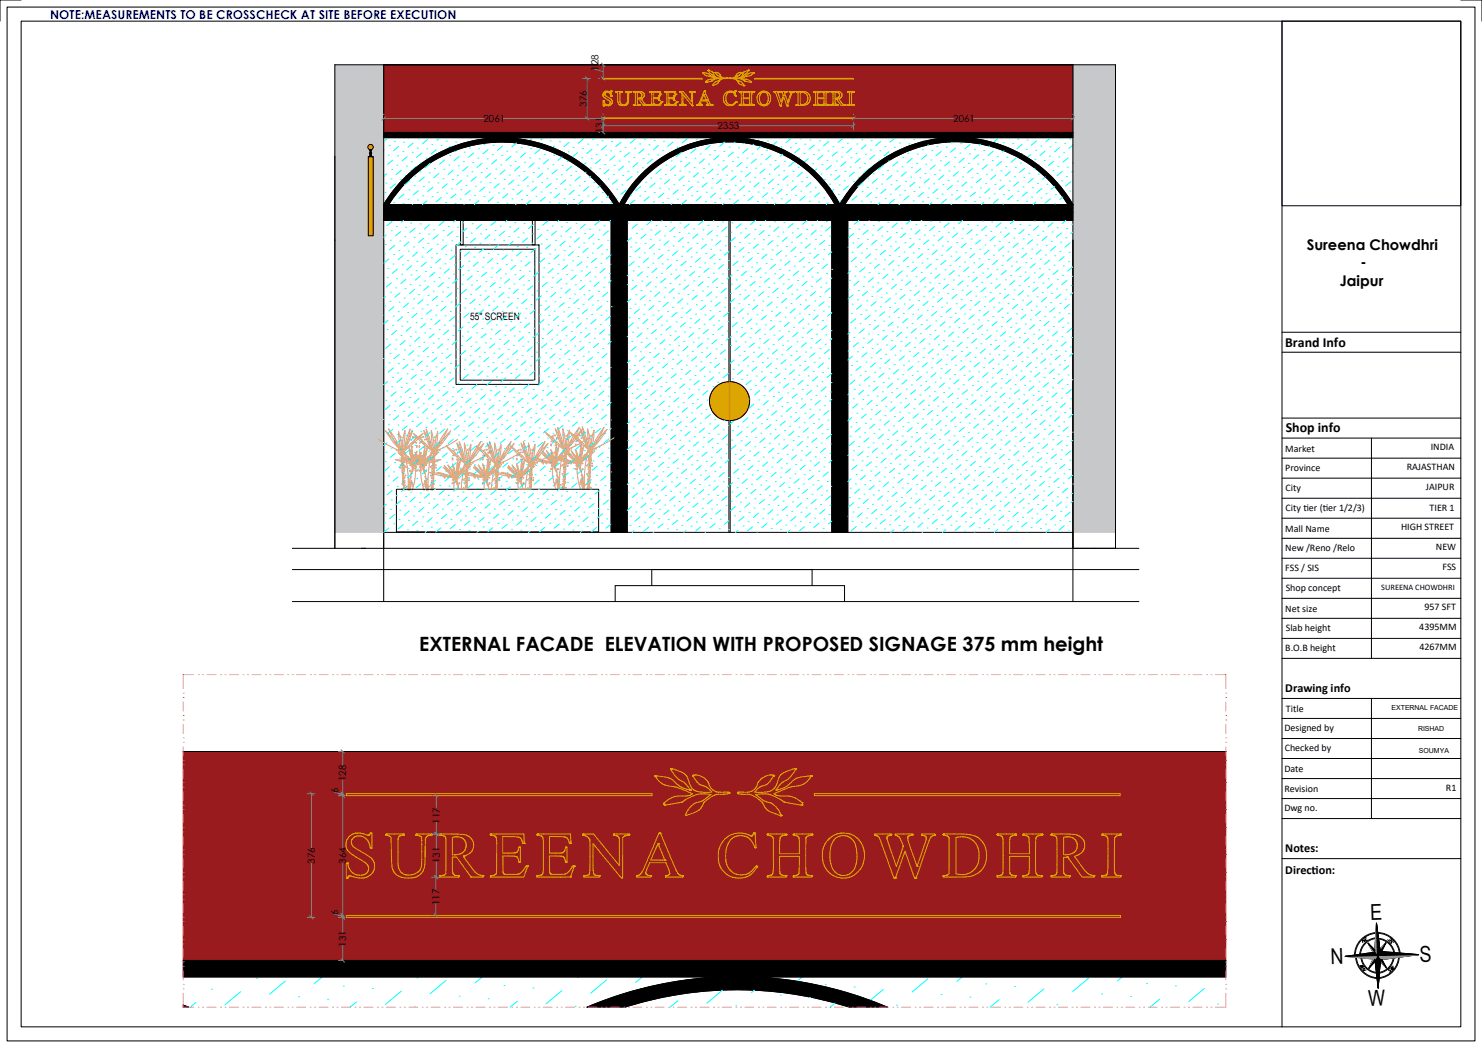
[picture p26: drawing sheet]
<svg xmlns="http://www.w3.org/2000/svg" width="420mm" height="297mm" viewBox="0 0 420 297" stroke-linecap="round" stroke-linejoin="round" font-family="sans-serif">
<defs><g id="words">
<g font-size="6.2">
<text x="388.4" y="260.6" transform="rotate(-2 388.4 260.6)">E</text>
<text x="380.6" y="268.6" transform="rotate(178 380.6 268.6)">N</text>
<text x="402.4" y="272.7" transform="rotate(-2 402.4 272.7)">S</text>
<text x="387.8" y="285.1" transform="rotate(-2 387.8 285.1)">W</text>
</g>
<text font-size="5.6" x="118.8" y="184.4">EXTERNAL FACADE ELEVATION WITH PROPOSED SIGNAGE 375 mm height</text>
<g font-size="4.2">
<text x="370.3" y="70.8">Sureena Chowdhri</text>
<text x="385.5" y="75.8">-</text>
<text x="379.7" y="80.9">Jaipur</text>
</g>
<g font-size="3.9">
<text x="364.2" y="98.3">Brand Info</text>
<text x="364.4" y="122.3">Shop info</text>
</g>
<text font-size="3.5" fill="#00f" x="14.2" y="5.4">NOTE:MEASUREMENTS TO BE CROSSCHECK AT SITE BEFORE EXECUTION</text>
<g font-size="3.5">
<text x="364.3" y="196">Drawing info</text>
<text x="364.3" y="241.6">Notes:</text>
<text x="364.3" y="247.6">Direct</text>
<text x="371.7" y="247.6">ion:</text>
</g>
<text font-size="2.9" x="133.2" y="90.7">55&quot; SCREEN</text>
<g font-size="2.8">
<text x="169.6" y="20" transform="rotate(-90 169.6 20)">128</text>
<text x="137" y="34.5">2061</text>
<text x="166.3" y="30.2" transform="rotate(-90 166.3 30.2)">376</text>
<text x="270.2" y="34.5">2061</text>
<text x="170.8" y="37.7" transform="rotate(-90 170.8 37.7)">131</text>
<text x="203.3" y="36.6">2353</text>
<text x="364.2" y="128">Market</text>
<text x="405.5" y="127.6">INDIA</text>
<text x="364.2" y="133.6">Province</text>
<text x="398.7" y="133.2">RAJASTHAN</text>
<text x="364.3" y="139">City</text>
<text x="404.1" y="138.9">JAIPUR</text>
<text x="364.3" y="144.8">City t</text>
<text x="369.4" y="144.8">ier (t</text>
<text x="374.9" y="144.8">ier 1/2/3)</text>
<text x="405.2" y="144.7">TIER 1</text>
<text x="364.2" y="150.6">Mall Name</text>
<text x="397.1" y="150.2">HIGH STREET</text>
<text x="406.9" y="155.9">NEW</text>
<text x="364.2" y="161.9">FSS / SIS</text>
<text x="364.2" y="156.2">New /Reno /Relo</text>
<text x="408.8" y="161.6">FSS</text>
<text x="364.4" y="167.4">Shop concept</text>
<text x="364.2" y="173.3">Net size</text>
<text x="403.7" y="172.9">957 SFT</text>
<text x="364.4" y="178.8">Slab height</text>
<text x="402.2" y="178.6">4395MM</text>
<text x="364.2" y="184.5">B.O.B height</text>
<text x="402.2" y="184.3">4267MM</text>
<text x="364.4" y="201.7">Title</text>
<text x="364" y="207.2">Designed by</text>
<text x="364.1" y="212.8">Checked by</text>
<text x="98.1" y="221.4" transform="rotate(-90 98.1 221.4)">128</text>
<text x="364" y="218.7">Date</text>
<text x="95.8" y="224.7" transform="rotate(-90 95.8 224.7)">6</text>
<text x="364" y="224.4">Revision</text>
<text x="409.8" y="224">R1</text>
<text x="124.7" y="233.4" transform="rotate(-90 124.7 233.4)">117</text>
<text x="364" y="229.8">Dwg no.</text>
<text x="89.2" y="244.8" transform="rotate(-90 89.2 244.8)">376</text>
<text x="98.1" y="244.8" transform="rotate(-90 98.1 244.8)">364</text>
<text x="124.7" y="244.7" transform="rotate(-90 124.7 244.7)">131</text>
<text x="124.5" y="256.5" transform="rotate(-90 124.5 256.5)">117</text>
<text x="95.8" y="259.2" transform="rotate(-90 95.8 259.2)">6</text>
<text x="98.1" y="268.3" transform="rotate(-90 98.1 268.3)">131</text>
</g>
<text font-size="2.4" x="391.5" y="167.1">SUREENA CHOWDHRI</text>
<g font-size="2">
<text x="394.4" y="201.3">EXTERNAL FACADE</text>
<text x="401.9" y="207.3">RISHAD</text>
<text x="402.1" y="213.4">SOUMYA</text>
</g>
<g font-size="1.3">
<text x="386.2" y="267.2" transform="rotate(-31 386.2 267.2)">NE</text>
<text x="395" y="267.1" transform="rotate(-128 395 267.1)">SE</text>
<text x="387.1" y="274.9" transform="rotate(-123 387.1 274.9)">NW</text>
<text x="393.8" y="275.6" transform="rotate(-38 393.8 275.6)">SW</text>
</g>
</g></defs>
<!-- layer: 0 -->
<path d="M108.7 68v87.4" fill="none" stroke="#000" stroke-width=".28"/>
<!-- layer: FINISH -->
<path d="M94.9 18.4h13.8v132.5h-13.8zM104.5 41.1a.75 .75 0 0 1 1.1 .1 .75 .75 0 0 1-.3 1.2l-.2 .4 .2 .5-.2 .7 .2 .4h.4v22.4h-1.3v-22.4h.3l.3-.4-.3-.4 .3-.8-.3-.3a.92 .92 0 0 1-.2-1.4z" fill="none" stroke="#c7c8ca" stroke-width=".28"/>
<path d="M94.9 18.4v132.5h13.8v-132.5zM104.5 41.1a.92 .92 0 0 0 .2 1.4l.3 .3-.3 .4 .3 .8-.3 .4h-.3v22.4h1.3v-22.4h-.4l-.2-.4 .2-.4-.2-.8 .2-.3a1 1 0 0 0 .3-1.3l-.6-.3z" fill-rule="evenodd" fill="#c7c8ca"/>
<!-- layer: 0 -->
<path d="M94.9 18.4v137" fill="none" stroke="#000" stroke-width=".28"/>
<!-- layer: FINISH -->
<path d="M304.1 18.4h12v132.5h-12z" fill="none" stroke="#c7c8ca" stroke-width=".28"/>
<path d="M304.1 18.4h12v132.5h-12z" fill-rule="evenodd" fill="#c7c8ca"/>
<!-- layer: 0 -->
<path d="M94.9 18.4h221.2v137h-12v-87.4M94.9 44.4v111M173.2 62.5v88.4M175.5 62.5v88.4M177.7 62.5v88.4M206.6 62.5v88.4M206.9 62.5v88.4M235.7 62.5v88.4M238 62.5v88.4M240.3 62.5v88.4M102.4 155.4h1.2" fill="none" stroke="#000" stroke-width=".28"/>
<!-- layer: ZONING -->
<path d="M108.7 58h195.4v4.5h-126.4v88.4h-4.5v-88.4h-64.5zM235.7 62.5h4.6v88.4h-4.6z" fill="none" stroke="#000" stroke-width=".28"/>
<g fill="#000">
<path d="M108.7 58h195.4v4.5h-126.4v88.4h-4.5v-88.4h-64.5z" fill-rule="evenodd"/>
<path d="M235.7 62.5h4.6v88.4h-4.6z" fill-rule="evenodd"/>
</g>
<g fill="none" stroke="#dda500" stroke-width=".28">
<path d="M104.7 42.4l.4 .2 .2-.2-.2 .4 .2 .5-.2 .7 .2 .4h.4v22.4h-1.3v-22.4h.3l.3-.4-.3-.4 .3-.6zM104.9 44.2l.2 .2zM104.9 43.2h.2v.4h-.2z"/>
<circle cx="105" cy="41.7" r=".76"/>
</g>
<path d="M104.7 42.4l.3 .4-.3 .8 .3 .4-.3 .4h-.3v22.4h1.3v-22.4h-.4l-.2-.4 .2-.4-.2-.6 .2-.6-.2 .2zM104.9 44.2l.2 .2zM105 43.2l-.1 .4h.2v-.4zM104.3 41.7a.76 .76 0 0 0 1.5 0 .76 .76 0 0 0-1.5 0z" fill-rule="evenodd" fill="#dda500"/>
<!-- layer: 0 -->
<path d="M108.7 39h195.4M104.4 44.4h1.3M105 42.9h.1" fill="none" stroke="#000" stroke-width=".28"/>
<g fill="none" stroke="#0ff" stroke-width=".28">
<path d="M110.1 39l-1 .8M115.8 39.1h.1M118.5 39.3h.1M121.2 39.5l-1.5 1.3M124.7 39l-.9 .8M130.6 39h.1M133.2 39.3h.1M135.9 39.5l-.1 .1M139.4 39l-.2 .2M148 39.2h.1M150.6 39.4l-.5 .5M154.1 39l-.8 .7"/>
<path d="M155.9 39.9h.1M162.7 39.2h.1M165.3 39.4l-1.4 1.2M168.7 39l-.7 .6M170.6 39.9h.1M177.4 39.1h.1M180.1 39.3l-1.5 1.3M183.4 39l-.7 .6M185.4 39.8h.1M192.1 39.1h.1M194.8 39.3l-1.5 1.2M198 39l-.6 .5"/>
<path d="M212.7 39l-.5 .4M214.8 39.7h.1M217.5 40h.1M224.2 39.2l-1.4 1.2M227.4 39l-.5 .4M229.5 39.7h.1M232.2 39.9h.1M239 39.1l-1.5 1.3M242 39l-.4 .4M244.3 39.6h.1M246.9 39.9h.1M253.7 39.1l-1.5 1.2"/>
<path d="M256.7 39l-.4 .3M259 39.6h.1M261.6 39.8h.1M283.1 39l-1.4 1.2M286 39l-.2 .2M288.4 39.5h.1M291.1 39.7h.1M293.8 39.9l-1.5 1.2M297.8 39l-1.4 1.2M300.7 39l-.2 .2M303.2 39.4h.1M108.9 42.5l-.2 .1"/>
<path d="M109.1 54.6h.1M109.4 51.9h.1M109.6 56.7l-.7 .5M109.6 49.2l-.9 .8M110.1 43.9h.1M110.3 41.3h.1M110.8 50.7h.1M111 48h.1M111.3 45.4l-1.4 1.2M111.8 40.1h.1M112 52.1l-1.4 1.2M112.5 46.8h.1"/>
<path d="M112.7 44.2h.1M113 41.5l-1.5 1.2M113.5 50.9h.1M113.7 48.3l-1.4 1.2M114.2 42.9h.1M114.4 40.3h.1M114.9 49.7h.1M115.2 47.1h.1M115.4 44.4l-1.5 1.2M116.6 45.8h.1M116.8 43.2h.1M117.1 40.5l-1.5 1.2"/>
<path d="M117.8 47.3l-1.4 1.2M118.3 42h.1M119.3 46.1h.1M119.5 43.4l-1.5 1.2M120.7 44.9h.1M120.9 42.2h.1M122.4 41h.1M123.6 42.4l-1.5 1.3M125 41.2h.1M126.5 40h.1M127.7 41.5l-.9 .7M129.1 40.3h.1"/>
<path d="M157.1 41.3l-.5 .5M158.6 40.2h.1M161 43h.1M161.2 40.4l-1.4 1.2M162.5 41.8h.1M163.7 43.3l-1.5 1.2M164.9 44.7h.1M165.1 42.1h.1M166.1 46.1l-.7 .7M166.5 40.8h.1M167.3 47.6h.1M167.5 45h.1"/>
<path d="M167.8 42.3l-1.5 1.2M168.5 49l-.2 .2M169 43.7h.1M169.2 41.1h.1M169.7 50.5h.1M170 47.8h.1M170.2 45.2l-1.5 1.2M171.4 46.6h.1M171.6 44h.1M171.9 41.3l-1.5 1.2M172.4 50.7h.1M172.6 48.1l-1.4 1.2"/>
<path d="M173.1 42.7h.1M173.3 40.1h.1M173.8 49.5h.1M174 46.9h.1M174.3 44.2l-1.5 1.2M174.6 56.3h.1M174.8 53.6h.1M175 51l-1.4 1.2M175.5 45.6h.1M175.5 57.9v.1M175.7 43h.1M176 40.3l-1.5 1.3"/>
<path d="M176.3 52.4h.1M176.5 49.7h.1M176.7 47.1l-1.4 1.2M177.2 41.8h.1M177.4 53.8l-1.4 1.3M177.9 48.5h.1M178.2 45.9h.1M178.4 43.2l-1.5 1.2M178.9 52.6h.1M179.1 50l-1.4 1.2M179.6 44.7h.1M179.8 42h.1"/>
<path d="M180.6 48.8h.1M180.8 46.1l-1.5 1.2M181.3 40.8h.1M182 47.5h.1M182.2 44.9h.1M182.5 42.2l-1.5 1.3M183.7 43.7h.1M183.9 41h.1M184.9 45.1l-1.4 1.2M186.4 43.9h.1M186.6 41.2l-1.5 1.3M187.8 42.7h.1"/>
<path d="M188 40.1h.1M190.4 42.9h.1M190.7 40.3l-1.5 1.2M191.9 41.7h.1M220.1 40.2l-1.2 1M221.3 41.6h.1M224 41.9h.1M225.5 40.6h.1M226.4 44.8h.1M226.6 42.1l-1.4 1.2M227.9 43.5h.1M228.1 40.9h.1"/>
<path d="M229.1 45l-1.3 1M230.3 46.4h.1M230.5 43.8h.1M230.8 41.1l-1.5 1.2M231.5 47.9l-.7 .6M232 42.5h.1M232.7 49.3h.1M232.9 46.7h.1M233.2 44l-1.5 1.2M233.9 50.7l-.5 .5M234.4 45.4h.1M234.6 42.8h.1"/>
<path d="M234.8 40.1l-1.4 1.2M235.1 52.2h.1M235.4 49.6h.1M235.6 46.9l-1.4 1.2M236.1 41.6h.1M236.3 53.6l-.6 .6M236.8 48.3h.1M237 45.7h.1M237.3 43l-1.5 1.2M237.6 55.1h.1M237.8 52.4h.1M238 49.8l-1.4 1.2"/>
<path d="M238.5 44.5h.1M238.7 41.8h.1M238.8 56.5l-1.1 .9M239.2 51.2h.1M239.5 48.6h.1M239.7 45.9l-1.4 1.2M240.2 40.6h.1M240.4 52.7l-1.4 1.2M240.9 47.3h.1M241.1 44.7h.1M241.4 42l-1.5 1.3M241.9 51.5h.1"/>
<path d="M242.1 48.8l-1.4 1.2M242.6 43.5h.1M242.8 40.8h.1M243.3 50.2h.1M243.6 47.6h.1M243.8 44.9l-1.4 1.2M245 46.4h.1M245.2 43.7h.1M245.5 41.1l-1.5 1.2M246.2 47.8l-1.4 1.2M246.7 42.5h.1M247.7 46.6h.1"/>
<path d="M247.9 43.9l-1.4 1.3M249.1 45.4h.1M249.4 42.7h.1M249.6 40.1l-1.5 1.2M250.8 41.5h.1M252 43l-1.5 1.2M253.4 41.8h.1M254.9 40.5h.1M256.1 42h.1M257.6 40.8h.1M284.3 40.4h.1M287 40.7h.1"/>
<path d="M289.4 43.6h.1M289.7 40.9l-1.5 1.2M290.9 42.4h.1M292.1 43.8l-1 .8M293.3 45.2h.1M293.5 42.6h.1M294.5 46.7l-.2 .2M295 41.4h.1M295.9 45.5h.1M296.2 42.8l-1.5 1.2M297.4 44.3h.1M297.6 41.6h.1"/>
<path d="M298.4 48.4h.1M298.6 45.7l-1.4 1.2M299.1 40.4h.1M299.8 47.1h.1M300.1 44.5h.1M300.3 41.8l-1.5 1.3M300.8 51.3h.1M301 48.6l-1.4 1.2M301.5 43.3h.1M301.7 40.6h.1M302.2 50h.1M302.5 47.4h.1"/>
<path d="M302.7 44.7l-1.5 1.2M303.2 54.2h.1M303.5 51.5l-1.5 1.2M303.9 46.2h.1M304.1 41.1l-1.2 1M304.1 48.5l-.4 .3"/>
</g>
<!-- layer: ZONING -->
<path d="M108.7 37.5h195.4v1.5h-195.4zM114 51.1a38.9 38.9 0 0 1 61.5 6.9h-1.4a37.7 37.7 0 0 0-63.9 0h-1.5l2.5-3.6zM181.7 49.4a35.3 35.3 0 0 1 23.7-10.4h2.7a35.3 35.3 0 0 1 29.9 19h-1.4a34 34 0 0 0-59.7 0h-1.4a35.8 35.8 0 0 1 6.2-8.6zM243.6 50.6a38.2 38.2 0 0 1 25.2-11.6h4.5a38.3 38.3 0 0 1 30.8 19h-1.5a37 37 0 0 0-63.2 0h-1.4l2.7-4.1z" fill="none" stroke="#000" stroke-width=".28"/>
<path d="M244.4 49.7a38.8 38.8 0 0 0-6.4 8.3h1.4a37 37 0 0 1 63.2 0h1.5a38.2 38.2 0 0 0-30.8-19h-4.5a38.2 38.2 0 0 0-24.4 10.7zM108.7 37.5v1.5h195.4v-1.5zM114.4 50.7l-3.2 3.7-2.5 3.6h1.5a37.7 37.7 0 0 1 63.9 0h1.4a38.9 38.9 0 0 0-61.1-7.3zM181.7 49.4a35.8 35.8 0 0 0-6.2 8.6h1.4a34 34 0 0 1 59.7 0h1.4a35.2 35.2 0 0 0-29.9-19h-2.7a35.4 35.4 0 0 0-23.7 10.4z" fill-rule="evenodd" fill="#000"/>
<!-- layer: FINISH -->
<path d="M108.7 18.4h195.4v19.1h-195.4z" fill="none" stroke="#991b1e" stroke-width=".28"/>
<path d="M108.7 18.4h195.4v19.1h-195.4z" fill-rule="evenodd" fill="#991b1e"/>
<!-- layer: 0 -->
<path d="M108.7 37.5h195.4M110.6 58h63.3M82.9 155.4h239.9M108.7 150.9h195.4M82.9 170.5h239.9M82.9 161.4h239.9M174.3 170.5v-4.5h65v4.5M184.7 161.4v4.6M230.1 161.4v4.6" fill="none" stroke="#000" stroke-width=".28"/>
<!-- layer: BASE LINE -->
<path d="M108.7 18.4v152.1M304.1 18.4v152.1" fill="none" stroke="#000" stroke-width=".28"/>
<!-- layer: ZONING -->
<path d="M202.6 109.9a5.5 5.5 0 0 1 4-1.7v11a5.5 5.5 0 0 1-5.1-3.3 5.5 5.5 0 0 1 1.1-6zM206.9 108.2a5.5 5.5 0 0 1 5.5 5.5 5.5 5.5 0 0 1-5.5 5.5z" fill="none" stroke="#dda500" stroke-width=".28"/>
<path d="M202.6 109.9a5.5 5.5 0 0 0-1.1 6 5.5 5.5 0 0 0 5.1 3.3v-11a5.5 5.5 0 0 0-4 1.7zM206.9 108.2v11a5.5 5.5 0 0 0 5.5-5.5 5.5 5.5 0 0 0-5.5-5.5z" fill-rule="evenodd" fill="#dda500"/>
<!-- layer: BASE LINE -->
<g fill="none" stroke="#000" stroke-width=".28">
<path d="M108.7 18.4h195.4M104.4 44.4h1.3v22.4h-1.3zM108.7 58v4.5h195.4M114.6 50.5a38.9 38.9 0 0 1 60.9 7.5 35.2 35.2 0 0 1 62.5 0 38.2 38.2 0 0 1 66.1 0h-195.4l3.2-4.5zM174.1 58a37.7 37.7 0 0 0-63.9 0M176.9 58a34 34 0 0 1 59.7 0M302.7 58a37 37 0 0 0-63.3 0M108.7 60.2h195.4M130.5 62.5h.8v6.9h-.8zM150.9 62.5h.7v6.9h-.7zM173.2 62.5v88.4M175.5 62.5v88.4"/>
<path d="M238 62.5v88.4M206.6 108.2a5.5 5.5 0 0 0-5.5 5.5 5.5 5.5 0 0 0 5.5 5.5M206.9 108.2a5.5 5.5 0 0 1 5.5 5.5 5.5 5.5 0 0 1-5.5 5.5"/>
<circle cx="105" cy="41.7" r=".75"/>
</g>
<!-- layer: 0 -->
<g fill="none" stroke="#000" stroke-width=".28">
<path d="M104.7 42.4v.1M104.7 43.3v.3M104.7 44.3v.1M104.8 42.5l.1 .3M104.8 43.5l.1 .3M104.9 44.3l.2 .1M104.9 42.5v.1M104.9 43.3l.2-.1v.4M104.9 42.4v2M104.9 43l-.1 .3M104.9 42.6h.2M104.9 44l-.1 .3"/>
<path d="M105.1 42.6v.6M105.1 43.6v.6M105.1 43.6h-.2M105.1 43l.2 .3-.2 .5M105.1 44l.2 .4M105.1 42.4v.1M105.1 42.5v.1M105.1 43.5v.1M105.3 42.5l-.2 .3M105.3 42.4v.1M112.3 138.7h57.3v12h-57.3zM51.9 213h295.5"/>
<path d="M51.9 276.9h295.5"/>
</g>
<!-- layer: HAND RAIL -->
<g fill="none" stroke="#dda500" stroke-width=".28">
<path d="M200.7 20h.1M200.7 19.9l.5 .8 1.3 1.2M200.7 19.9h.1M200.8 19.9h.1M200.8 19.9l1.2 .5M212 19.9a2.5 2.5 0 0 0-1.9 1.9l-.5 .2-1.2 .1 1.1-.7M212 19.9h.1M212.1 19.9h.1M212.1 20h.1M212.1 19.9l-.5 .9-1.3 1.1M170.9 22.2h28.1v.2h-28.1zM170.9 26.6v.1"/>
<path d="M170.9 33.4h71v.2h-71zM171 28.6h.1M171 30h.1M171 26.4v.1M171 27.3v.1M171 27.4l.1 .1M171.1 29.9h.1M171.1 29.9l-.1 .1M171.1 29.8h.1M171.3 29.8l-.2 .1M171.3 29.8h.1M171.4 26.7h.1"/>
<path d="M171.4 26.7v.1M171.4 26.9l.1 .1M171.4 26.5h.1M171.4 26.8v.1M171.4 26.5v.2M171.4 26.5l.3-.3 .5-.1 .6 .4M171.5 25.9l-.2 .2a1.09 1.09 0 0 0-.4 1.1 1.09 1.09 0 0 0 .9 .8l1.1 .9M171.5 27l1.7 1.1 .3 .4v.7M171.6 25.9l1.2 .1M171.6 25.9h-.1M171.7 26.2h.1M171.8 26.1v.1"/>
<path d="M171.9 26.1h.1M172.5 26.2h.1M172.8 26.5h.1M172.8 26h.1M172.9 26.5l.2 .6M172.9 28.8l-.1 .7-.8 .2-.6-.3-.5-.8 .1 1.3M172.9 29.3h.1M172.9 29h.1M173 26h.1M173 29.1l-.1 .1M173 26h-.1M173.1 26h.1"/>
<path d="M173.1 26h-.1M173.1 25.9h.1M173.1 25.9l.2-.1-.2 1.4M173.1 27.2h.1M173.1 27.1v.1M173.2 25.8h.1M173.3 28.3h.1M173.4 29.4a1.51 1.51 0 0 1-2.1 .4M173.5 28.6v.1M173.5 29.1l-.2 .4M174.5 26h.1M174.5 26h1.6"/>
<path d="M174.6 26h.1M174.6 26.1h.3M174.6 26v.1M174.9 26.2l.2 2.1a1.58 1.58 0 0 0 1.7 1.7 1.58 1.58 0 0 0 1.4-2v-1.7M174.9 26.1v.1M175.7 26.2v.1M175.7 26.2h.1M175.8 26.1h.1M175.8 26.1l-.1 2.7 .2 .6M175.9 29.4h.1M175.9 29.4v.1M175.9 26.1h.1"/>
<path d="M176 29.5h.1M176.1 26h.1M176.1 26l-.3 .1M176.4 29.7h.1M177.3 26h.1M177.3 25.9v.1M177.4 26l.3 .1M177.4 29.4l-.7 .3-.7-.2M177.5 29.4h-.1M177.6 26.1h.1M177.7 29.2l-.2 .2M177.7 26.2h.1"/>
<path d="M177.8 26.2h.1M177.8 26.2v2.6l-.2 .5M177.8 26.3h.1M178.2 26.3h.1M178.3 26.2h.1M178.4 26.1l-.2 .2M178.5 26.1h-.1M178.6 26h.1M178.6 26l-.2 .1M178.7 26h.1M178.7 26h-.1M178.7 26h-1.4"/>
<path d="M179.5 26h.1M179.5 26l.3 .1M179.5 26h2.2a.97 .97 0 0 1 .9 1v.1a.9 .9 0 0 1-.9 .8M179.5 25.9h.1M179.5 29.7h1.7M179.5 25.9v.1M179.6 29.7h.1M179.8 29.7h.1M179.8 26.1h.1M179.9 26.1h.1M179.9 29.7h-.1M179.9 29.7h.1"/>
<path d="M180 26.2h.1M180 26.2v3.4l-.5 .2M180 26.3h.1M180.7 29.4v.1M180.7 29.4l-.1-1.4h.4l1.3 1.8M180.7 29.6h.1M180.8 29.6v.1M180.8 29.7h.1M180.8 29.7h.4M181 26.2h.1M181 26.2h-.4v1.6h.7M181.1 26.2l.5 .2"/>
<path d="M181.2 29.7v.1M181.2 29.7h.1M181.2 29.8h.1M181.3 27.8h.1M181.5 27.7h.1M181.5 26.3l.2 .1M181.7 26.4v.1M181.7 28h.1M181.7 28a3.1 3.1 0 0 0 1.6 1.7h.1M181.7 27.9h.1M181.7 27.9v.1M181.7 26.5h.1"/>
<path d="M181.8 26.5l.1 .3M181.8 26.6l.1 .6M181.8 27.4l-.5 .4M181.9 27.1l-.1 .4M182.2 26.2h.1M182.3 29.8h.1M182.4 29.9h.1M182.4 29.8l-.1 .1M182.5 26.6h.1M182.6 26.7v.1M183.4 29.7h.1M183.4 29.7l.1 .1"/>
<path d="M183.4 29.7l-1 .2M183.5 29.8h.1M184.1 26h.1M184.1 26l.4 .1M184.1 29.7h.1M184.1 26l3.1-.1v.9M184.2 29.7h.1M184.4 29.7h-.3M184.5 26.1h.1M184.6 29.7h-.2M184.6 26.2h.1M184.6 26.1v.1"/>
<path d="M184.6 26.2v3.4M184.6 29.6h.1M184.6 29.6l-.2 .1M184.7 29.6h.1M184.7 29.5l-.1 .1M185.3 29.5h.1M185.3 29.5l.2 .1M185.4 29.6h.1M185.5 29.6h.1M186.4 28h.1M186.5 28h.1M186.5 27.6h.1"/>
<path d="M186.5 28l-1.2-.1v1.6M186.6 28h.1M186.6 27.6h.1M186.6 28h-.1M186.6 28l.1 .4M186.6 27.5h.1M186.6 27.5v.1M186.7 29.6h.1M186.7 27.4h.1M186.7 28.4h.1M186.7 28.5h.1M186.7 27.2h.1"/>
<path d="M186.7 26.2h-1.4v1.5l1.2-.1M186.7 27.2v1.3M186.7 28.4l.1 .1M186.7 27.2l-.1 .3M186.7 26.2h.1M186.8 27.1l-.1 .1M186.8 26.2v.1M186.8 27.1h.1M186.8 26.3h.1M186.8 26.3l.3 .4M187 26.4v.1M187.1 26.7h.1"/>
<path d="M187.1 26.8h.1M187.1 26.7v.1M187.2 26.8h.1M187.2 26.7h.1M187.4 28.9h.1M187.4 28.9l-.3 .4a1.42 1.42 0 0 1-1.6 .3M187.5 28.9h.1M187.5 28.9l-.3 1-3.1-.1M188.4 26h.1M188.4 26l3.1-.1v.9M188.4 29.7h.1M188.4 29.7l3.1 .2"/>
<path d="M188.4 25.9v.1M188.5 29.7h.1M188.5 29.7l-.1 .1M188.5 26l.3 .1M188.8 26.1h.1M188.8 29.7h.1M188.8 29.7h-.3M188.9 26.2h.1M188.9 29.6h.1M188.9 29.6l-.1 .1M188.9 26.2l.1 3.3M189.6 29.5h.1"/>
<path d="M189.6 29.4v.1M189.6 29.6h.1M189.6 29.5l.1 .1M189.7 29.6h.1M190.7 28h.1M190.8 28h.1M190.8 28l-1.3-.1 .1 1.6M190.9 28h.1M190.9 27.6l-.2 .1M190.9 27.5v.1M190.9 27.5h.1M190.9 28.1h.1"/>
<path d="M190.9 28.1l.1 .3M190.9 26.2h.1M191 27.4l-.1 .2M191 27.4l-.1 .1M191 29.6h-.1M191 27.2h.1M191 28.4h.1M191 27.2l.2-.1v1.4h-.2M191 28.4v.1M191 27.2v.2M191 27.1h.1M191 28.5h.1"/>
<path d="M191 29.6h-1.2M191 27.1v.1M191.1 27.1h.1M191.1 28.5h.1M191.1 29.6h-.1M191.1 26.3l-1.6-.1v1.5l1.3-.1M191.1 26.3h.1M191.1 26.3l.2 .2M191.1 29.5v.1M191.3 26.4v.1M191.3 26.5l.1 .2M191.4 26.7h.1"/>
<path d="M191.4 26.8h.1M191.4 26.7v.1M191.5 26.8h.1M191.5 29.9h.1M191.5 26.7h.1M191.6 28.9l-.5 .6M191.7 28.9h.1M191.7 28.9h-.1M191.8 28.9h.1M191.8 28.9l-.3 1M192.6 26h.1M192.6 26l1-.1 2.3 2.9 .1-2.3-.2-.4"/>
<path d="M192.6 26l.6 .3M192.7 25.9h.1M192.7 29.7h1.4M192.7 29.7h.1M192.8 29.7h.1M193 26.2h.1M193.1 29.7h-.1M193.1 26.3h.1M193.2 26.3v3.2M193.2 26.4h.1M193.2 29.5h.1M193.2 29.5l-.5 .2"/>
<path d="M193.6 29.6h.1M193.7 29.6l-.1 .1M193.7 29.7h.3M193.7 29.7h.1M193.8 29.7h.1M194 29.7h.1M194.1 29.7h.1M194.1 29.8h.1M194.2 27.6h.1M194.2 27.6l-.7-.8 .1 2.7M194.2 27.6l1.9 2.3M195.4 26h.1"/>
<path d="M195.4 26l.3 .1M195.4 26h1.4M195.5 25.9h.1M195.5 25.9l-.1 .1M195.6 26.1h.1M195.8 26.1h.1M195.9 26.3h.1M196.1 29.9h.1M196.2 29.9h.1M196.2 29.9h-.1M196.4 26.2l-.2 3.7M196.4 26.1h.1"/>
<path d="M196.5 26.1l-.1 .1M196.5 26.1h.1M196.7 26h.1M196.7 26l-.2 .1M196.8 25.9l-.1 .1M196.8 26h.1M197.6 29.7h.1M197.6 29.7h1.2M197.6 29.7l-.1 .1M197.7 29.7h.1M197.8 29.7h-.2M197.8 29.6h.1"/>
<path d="M197.8 29.6l-.1 .1M198.4 29.6h.1M198.4 29.5h.1M198.4 29.5l.3-.9h1.5l.3 1M198.4 29.5v.1M198.5 29.6h.1M198.5 29.6v.1M198.5 29.7h.1M198.6 29.7h.2M198.8 29.8h.1M199.2 20.6h.1M199.2 20.6a2.88 2.88 0 0 1 2.5 1.1l.7 .2"/>
<path d="M199.2 20.6l.8 .8 1.2 .2 1.4 .7M199.5 26.8h.1M199.5 26.8l-.7 1.5h1.3M199.5 26l-1.7 3.6M199.5 26.9l.6 1.4M199.5 25.9v.1M199.6 25.9h.1M199.6 25.9h-.1M199.6 25.8h.1M199.7 25.8h.1M199.7 25.9h.1M199.7 25.9l1.8 3.8"/>
<path d="M200 23.1h.1M200.1 23.1h.1M200.1 23.2h.1M200.1 23.1l-.1 .1M200.1 23.2h-.1M200.1 28.3h.1M200.2 29.7h.1M200.2 29.7h1.6M200.4 29.7h.1M200.5 29.7h-.3M200.5 29.7h.1M200.5 29.6h.1"/>
<path d="M200.5 29.6l-.1 .1M200.6 29.5h.1M201.4 29.6h.1M201.4 29.7h.3M201.5 29.7h.1M201.7 23l-1.6 .2M201.7 23h.1M201.7 29.7h.1M201.8 29.8h.1M201.8 23l.1-.1a2.97 2.97 0 0 1 2.4-.6l-1.7 1-.6 1 1.3-.6M201.8 23h-.1M201.8 23h.1"/>
<path d="M202 20.4v.1M202 20.5h.1M202.1 24v.1M202.1 20.5l.3 .8a1.11 1.11 0 0 0 1.3 .8h.7l-.5-.5a1.42 1.42 0 0 1-1.2-1M202.3 21.9h.2M202.3 22.4h.1M202.4 21.9h.1M202.5 21.9h.1M202.5 22.3h.1M202.6 22.3l-1.7 .2-.8 .6M202.7 20.6h.1M202.7 20.6l.8 .1 .6 .4"/>
<path d="M202.7 20.5h.1M202.8 20.5h-.1M203.4 21.4h.1M203.5 23.4v.1M203.7 23.1h.1M203.7 23h.1M203.7 23l-.5 .8M204 21.1l.4 .7 .5 .3M204.3 21.7h.1M204.9 22.1h.1M204.9 22.1h1M205.9 22.2h.1"/>
<path d="M205.9 22.1h.1M205.9 22.2a2.46 2.46 0 0 0-2.2 .9M206 22.2h.1M206 22.1h.1M206 22.1v.1M206.3 26.3h.1M206.7 29.6h.1M206.8 22.1h.1M206.8 22.1v.1M206.8 22.2h.1M206.8 22.2l1.3 .1 1 .7M206.9 22.1h.1"/>
<path d="M207.8 26.3h.1M207.8 26.3a1.43 1.43 0 0 0-1.6 .1 1.43 1.43 0 0 0-.5 1.5l.2 1 .8 .7M207.8 26.3l.5 .7M208 22l-1.2 .1M208 22h.1M208 26.1h.1M208.1 26.1h.1M208.2 26.1l-.4-.1a2.07 2.07 0 0 0-2.4 .6 2.07 2.07 0 0 0-.1 2.5 1.87 1.87 0 0 0 3.2-.1M208.2 26l-.1 .1M208.2 26v.1M208.2 25.9h.1M208.3 25.9h.1"/>
<path d="M208.3 29.1l-.7 .5h-.9M208.3 25.8l-.1 .1M208.3 27v.1M208.3 29v.1M208.3 27.1h.1M208.4 27.2h.1M208.4 25.9h.1M208.4 27.1v.1M208.4 25.9v1.3M208.4 28.9h.2M208.4 28.9l-.1 .1M208.5 28.9h.1"/>
<path d="M208.5 28.9v.1M208.5 29h.1M208.6 29h.1M208.6 28.9h.1M208.6 28.9v.1M208.8 21.1l-.7 .9M209.1 23l.4 .7 1.2 .6M209.1 23.1h.1M209.5 26h.1M209.5 26h1.7M209.5 29.8h.1M209.5 21.3v.1"/>
<path d="M209.5 25.9v.1M209.6 29.7h.1M209.6 29.7l-.1 .1M209.6 26l.3 .1M209.9 29.7h-.1M209.9 29.7h.1M209.9 21.9h.1M209.9 29.7h-.3M209.9 26.1l.1 .1M210 29.6h.1M210 26.2h.1M210 26.2v3.3"/>
<path d="M210 29.6l-.1 .1M210 20.5h.1M210 29.5v.1M210.1 20.6h.1M210.1 20.6l-.6 .7M210.1 20.6l-.9 .1-.5 .4M210.2 22.3l1.6 .2 .9 .6M210.2 22.3h.1M210.3 22.3h.1M210.3 21.9h.1M210.3 21.9h.2M210.5 21.9h-.1"/>
<path d="M210.7 29.6h.1M210.7 26.2h.1M210.7 29.5l-.1-1.5h1.8v1.6M210.7 26.2v.1M210.7 24.3h.1M210.8 24.2l-.1 .1M210.8 29.6l.4 .2M210.8 26.1h.1M210.8 29.7h.1M210.9 20.4h-.1M210.9 26.1h.1M211 22.9h-.1a3 3 0 0 0-2.5-.6l1.7 1 .7 .9"/>
<path d="M211 22.9v.1M211 23h.1M211.1 23h.1M211.1 23l1.6 .2M211.2 26h.1M211.2 26l-.3 .1M211.2 25.9v.1M211.2 29.7l-1.7 .1M211.2 29.8h.1M211.3 21.5l-.8 .4M211.9 26h.1M211.9 26h1.7"/>
<path d="M211.9 29.7h1.7M211.9 29.7h.1M212 26h.1M212 26l.2 .1M212 25.9l-.1 .1M212.2 26.1h.1M212.2 26.1l.2 .3v1.3h-1.8l.2-1.6M212.2 29.7h.1M212.3 29.7h.1M212.3 29.7l-.4 .1M212.3 29.6v.1M212.4 29.6h.1"/>
<path d="M212.4 29.5h.1M212.4 26.3h.1M212.4 29.5v.1M212.7 23.3h.1M212.7 23.1l.1 .1M212.7 23.1h.1M212.8 23.2h.1M212.8 23.2l-.1 .1M213.1 26.3h.1M213.1 29.5h.1M213.1 26.2h.1M213.1 26.2v3.4"/>
<path d="M213.1 29.6h.1M213.2 29.6h.1M213.2 29.7h.1M213.2 26.1h.1M213.2 29.7h.4M213.2 29.6v.1M213.2 26.1l-.1 .1M213.3 29.7h.1M213.5 26l-.2 .1M213.5 20.6h.1M213.5 26h.1M213.5 20.6h-.1a2.4 2.4 0 0 0-2.1 1"/>
<path d="M213.5 20.6l-.7 .8-1.4 .3-1.2 .6M213.6 29.7h.1M213.6 26h.1M213.6 29.8h.1M213.8 22.2h28.1v.2h-28.1zM215.2 26.3l-.2 .2M215.6 26.4a2.04 2.04 0 0 0 .9 3.3l.4-.1M215.7 26.4l.1-.1a1.12 1.12 0 0 1 1.6 .3 2.43 2.43 0 0 1-.4 3M215.7 26.4h-.1M216.9 25.9a1.82 1.82 0 0 0-1.9 .6M216.9 25.9h.1M217 25.9a2.01 2.01 0 0 1 1 3.3 2.01 2.01 0 0 1-3.4-.7v-1.2l.4-.8"/>
<path d="M217 29.6h-.1M219.4 26h.1M219.4 26.1h.1M219.4 26v.1M219.4 26.1h.2M219.6 26.1l1.5 3.8M219.6 26.1h.1M220.5 26.3h.1M220.5 26.3v.1M220.5 26.2h.1M220.5 26.4l.8 2.5 .7-1.8M220.5 26.2v.2"/>
<path d="M220.6 26.1h.1M220.6 26.1l-.1 .1M220.7 26.1h-.1M220.8 26h.1M220.8 26l-.2 .1M220.8 26h-1.4M221.1 29.9h.1M221.1 29.9l.1 .1M221.2 30h.1M221.2 29.9h.1M221.2 26h.1M221.3 26.1h.1"/>
<path d="M221.5 26.1h.1M221.5 26.1h-.1M221.5 26.1l.4 .9M222 27h.1M222 27v.1M222.4 26.2h.1M222.4 26.1l.8 2.8M222.5 26.1h.1M222.5 26.1l-.1 .1M222.6 26.1h.1M222.7 26h.1M222.7 26l-.2 .1"/>
<path d="M222.8 26h.1M222.8 26l-1.5 .1M223 29.9h.1M223 29.9l-.9-2.4-.9 2.4M223 29.9v.1M223.1 30h.1M223.2 28.9h.1M223.3 28.9h.1M223.3 28.9h-.1M223.7 26h.1M223.7 26.1h.1M223.7 26.1h.3"/>
<path d="M224 26.1h.1M224 26.1l.1 .1M224.1 26.2h.1M224.1 26.3h.1M224.1 26.2l-.8 2.6M224.5 26.3l-1.4 3.6M224.5 26.3h.1M224.6 26.1h.1M224.6 26.1l-.1 .2M224.8 26.1h-.2M224.8 26.1h.1M224.8 26.1h-.1"/>
<path d="M224.8 26h.1M224.8 26v.1M224.9 26h.1M224.9 26l-1.2-.1v.2M225.6 26h.1M225.6 26l1.7-.1a1.99 1.99 0 0 1 2.3 1.9 1.99 1.99 0 0 1-2.1 2.1h-1.9l.1-.2M225.7 26h.1M225.7 29.7h.1M225.7 29.7l-.1 .1M225.7 26l.4 .2M225.7 25.9v.1M226 29.7h.1"/>
<path d="M226.1 26.1h.1M226.1 26.1v.1M226.1 26.2h.1M226.1 26.2l.1 3.4-.5 .1M226.1 26.2v.1M226.2 26.3h.1M226.8 26.3l.8-.1a1.53 1.53 0 0 1 1.3 1.5 1.65 1.65 0 0 1-2.1 1.9zM230.6 26h.1M230.6 29.7h.1M230.6 29.7l1.7 .1M230.6 26l.1 .1M230.6 26h1.7"/>
<path d="M230.7 25.9l-.1 .1M230.7 26.1h.1M230.8 26.1h.1M230.9 26.1h.1M230.9 26.1l.2 .1M231 29.7h.1M231 29.7h-.1M231 26.2h.1M231.1 29.6h-.1M231.1 29.6l-.5 .1M231.1 26.2v.1M231.1 29.5h.1"/>
<path d="M231.1 26.3v3.3M231.1 26.3v.1M231.1 29.5v.1M231.8 29.6h.1M231.8 26.3h.1M231.8 26.2h.1M231.8 26.2l-.1 1.5h1.9l-.1-1.4M232 26.1l-.2 .1M232 29.7h.3M232.2 25.9l.1 .1M232.2 26h.1M232.3 29.7h.1"/>
<path d="M232.3 26h.1M232.3 29.8h.1M232.3 26l-.4 .2M232.3 29.7v.1M232.9 26h.1M232.9 26h1.8M233 29.7h.1M233 26h.1M233 29.7h1.7M233 25.9v.1M233 26l.2 .1M233.2 26.1h.1"/>
<path d="M233.3 26.1h.1M233.3 29.7h.1M233.4 26.1h-.1M233.4 29.6h.1M233.4 26.2h.1M233.5 29.6h.1M233.5 26.2h.1M233.5 26.2v.1M233.5 29.5h.1M233.5 29.6l-.5 .1M233.5 29.5v.1M233.5 26.3h.1"/>
<path d="M233.5 29.5l.1-1.5h-1.9l.1 1.6M234.2 29.5h.1M234.2 26.3h-.1M234.2 26.2h.1M234.2 29.6l.1 .1M234.2 26.2v3.4M234.2 29.6h.1M234.2 26.1v.1M234.3 26.1h.1M234.3 29.7h.3M234.3 29.7h.1M234.4 29.7h.1"/>
<path d="M234.6 29.7h.1M234.6 26h.1M234.6 26l-.4 .2M234.6 25.9v.1M234.7 29.8h.1M234.7 26h.1M235.5 26h.1M235.5 29.7h.1M235.5 29.7h1.7M235.5 26h2.3l.5 .2 .3 .5M235.6 26h.1M235.6 26h-.1"/>
<path d="M235.6 29.7h.1M235.6 26l.2 .1M235.8 26.1h.1M235.9 26.1l.1 .1M235.9 29.7h.1M235.9 29.7h-.4M235.9 26.1h.1M236 29.6h.1M236 26.2h.1M236 26.2v3.3M236 26.3h.1M236 29.5h.1"/>
<path d="M236 29.5l-.1 .2M236.7 29.6h.1M236.7 29.5h.1M236.7 29.5v.1M236.8 29.6h.1M236.8 29.6v.1M236.8 29.7h.2M236.9 29.7l.3 .1M236.9 26.2h.1M237 28v.1M237 28h.1M237 28l-.3 .1v1.4"/>
<path d="M237 28.1h.1M237 28.1l1.4 1.8 1-.2M237.2 29.8h.1M237.5 26.3l-.8-.1v1.6l1-.2M237.5 26.3h.1M237.5 26.3l.4 .5M237.6 26.4h.1M237.7 27.5v.1M237.8 26.5v.1M237.8 27.4l-.1 .1M237.9 27.3l-.1 .1M237.9 26.7v.6"/>
<path d="M238.1 27.8h.1M238.6 26.6v.1M238.6 26.7a1.02 1.02 0 0 1-.9 1.3l1 1.4 .7 .3M239.4 29.7h.1M239.4 29.8h.1M240.2 26h.1M240.2 26h1.7M240.2 29.7h.1M240.2 29.7h1.7M240.3 26l.3 .1M240.3 25.9l-.1 .1M240.6 29.7h.1"/>
<path d="M240.6 29.7l-.4 .1M240.6 29.6h.1M240.6 26.2l.1 .1M240.6 26.1v.1M240.6 29.6v.1M240.7 29.6h.1M240.7 29.6h-.1M240.7 29.5v.1M240.7 26.3h.1M240.7 26.3v.1M240.7 26.3v3.1M240.7 29.4h.1"/>
<path d="M240.7 29.4v.2M241.4 29.5v.1M241.4 26.2v3.4M241.4 26.2h.1M241.5 29.6h.1M241.5 26.1l-.1 .1M241.5 29.6v.1M241.5 29.7h.1M241.5 26.1h.1M241.6 29.7h.1M241.6 29.7h.3M241.8 25.9l.1 .1"/>
<path d="M241.8 29.7h.1M241.9 26h.1M241.9 29.8h.1M241.9 26l-.4 .1"/>
</g>
<!-- layer: 0 -->
<g fill="none" stroke="#dda56e" stroke-width=".28">
<path d="M107.3 124.5l2.8 1.7 3.7 1.7M109.3 122.1l2.2 2.4 2.3 3.4-2.2-2.4zM110.1 121.6l1.9 2.7 1.8 3.6-2.2-3.4zM112.1 130.3l3.2 .4 4 1-4.1-.6zM113 122.4a16.7 16.7 0 0 1 .8 5.5 16.7 16.7 0 0 1-.8-5.5zM113.1 128.6l1.8 1.2 2.2 1.9-1.8-1.2zM113.8 127.9l.2 5.5 .4 5.5M113.9 127.6l1.5 1.6 1.6 2.5-1.4-1.7zM114.5 127.8a33.9 33.9 0 0 1 1.1 11.1M114.6 130.3l2.8 .7 2.1 .8-2.9-.7zM114.8 122a18.6 18.6 0 0 1-.8 5.9 18.6 18.6 0 0 1 .8-5.9zM115.7 137.4h.3"/>
<path d="M115.9 126.6l.6 2.2 .5 2.9-.8-2.9zM116.2 126l3.7-3.2-2.8 3-2.6 2zM116.2 121.6a21.8 21.8 0 0 1-1.7 6.2 21.7 21.7 0 0 1 1.7-6.2zM116.3 128.8l1.9 1.6 1.3 1.4-1.5-1.1zM116.6 128.4l1.3 1.4 1.6 2-1.8-1.8zM116.6 126.5l.4 2.2v3l-.3-2.2zM116.9 122a20.8 20.8 0 0 1-2.4 5.8 20.8 20.8 0 0 1 2.4-5.8zM117.1 122.8l2.5 2.1 2.9 2.9-2.6-2zM117.1 131.7l-.9 4-.3 3.2M117.5 131.8l2.1-.8 2.8-.7-2 .8zM117.6 128.2l1.1 1.4 1.2 2.1-1.2-1.4zM117.7 131.5a17.2 17.2 0 0 1-.9 7.4"/>
<path d="M117.7 131.7l4-1 3.2-.4-3.1 .8zM118.2 127.9l-.4 1.9-.8 1.9 .4-2zM118.8 130.4l2-1.6-1.8 1.9-1.5 1.1zM118.8 127.9l.8 1.8 .4 2-.8-1.9zM119.3 131.5a17.2 17.2 0 0 0 .9 7.4M119.4 128.2l-1.1 2.1-1.2 1.4 1.2-2.1zM119.5 129.3l1-.9-1.2 1.6-1.8 1.8zM119.9 131.7l2.2-1.9 1.8-1.2-2.2 1.9zM119.9 131.7l.7 3.2 .5 4M120.1 122a20.8 20.8 0 0 1 2.4 5.8 20.8 20.8 0 0 1-2.4-5.8zM120.4 126.5v2.3l-.4 2.9 .1-3zM120.8 121.6a21.8 21.8 0 0 1 1.7 6.2 21.7 21.7 0 0 1-1.7-6.2z"/>
<path d="M121 137.4h.3M121.1 126.6l-.3 2.2-.8 2.9 .5-2.9zM122.2 122a18.6 18.6 0 0 1 .8 5.9 18.6 18.6 0 0 1-.8-5.9zM122.5 127.8a33.9 33.9 0 0 0-1.1 11.1M123.1 127.6l-1.2 1.8-1.9 2.3 1.6-2.5zM123.2 127.9l-.2 5.5-.4 5.5M124.1 122.4a16.7 16.7 0 0 1-.9 5.5 16.7 16.7 0 0 1 .9-5.5zM126.9 121.6l-1.5 2.9-2.2 3.4 1.8-3.6zM127.7 122.1l-2.3 3.4-2.2 2.4 2.3-3.4zM129.7 124.5l-2.8 1.7-3.7 1.7M149.4 129.8l3.2 .4 4 1.1-4.1-.6zM151.9 129.8l2.1 .5 2.8 1.1-2.9-.7z"/>
<path d="M153.5 128.4l2 1.6 1.3 1.4-1.5-1.2zM153.8 128l1.4 1.3 1.6 2.1-1.8-1.9zM154.4 122.4l2.5 2 2.9 3-2.6-2.1zM154.9 127.8l1.1 1.4 1.2 2.1-1.2-1.4zM156.1 127.5l.8 1.8 .4 1.9-.8-1.8zM156.4 129.8l3.2 .4 4 1.1-4.1-.6zM156.6 131.1a17.2 17.2 0 0 0 .9 7.4M157.2 131.3l2.2-2 1.8-1.2-2.2 1.9zM157.2 131.3l.9 3.9 .3 3.3M157.4 121.5a20.8 20.8 0 0 1 2.4 5.9 20.8 20.8 0 0 1-2.4-5.9zM157.7 126.1l-.1 2.9-.3 2.2v-2.9zM158.1 121.2a21.7 21.7 0 0 1 1.7 6.2 21.8 21.8 0 0 1-1.7-6.2z"/>
<path d="M158.3 137h.3M158.4 126.2l-.3 2.2-.8 2.8 .3-2.2zM158.9 129.8l2.1 .5 2.8 1.1-2.9-.7zM159.5 121.5a18.6 18.6 0 0 1 .8 5.9 18.6 18.6 0 0 1-.8-5.9zM159.8 127.4a33.9 33.9 0 0 0-1.1 11.1M160.4 127.1l-1.2 1.9-1.9 2.2 1.2-1.8zM160.5 127.5l-.2 5.5-.4 5.5M160.6 128.4l1.5 1.2 1.7 1.8-1.5-1.2zM160.9 128l1.3 1.3 1.6 2.1-1.8-1.9zM161.3 121.9a16.7 16.7 0 0 1-.8 5.6 16.7 16.7 0 0 1 .8-5.6zM161.4 122.4l2.5 2 2.9 3-3.2-2.6zM161.9 127.8l1.1 1.4 1.2 2.1-1.2-1.4z"/>
<path d="M163.2 127.5l.7 1.8 .4 1.9-.7-1.8zM163.6 131.1a17.2 17.2 0 0 0 .9 7.4M164.2 131.3l2.2-2 1.8-1.2-2.2 1.9zM164.2 131.3l.9 3.9 .3 3.3M164.2 121.1l-1.5 3-2.2 3.4 1.8-3.7zM164.4 121.5a20.8 20.8 0 0 1 2.4 5.9 20.8 20.8 0 0 1-2.4-5.9zM164.7 126.1l-.1 2.9-.3 2.2v-2.2zM165 121.7l-1.8 2.7-2.7 3.1 2.3-3.4zM165.1 121.2a21.7 21.7 0 0 1 1.7 6.2 21.8 21.8 0 0 1-1.7-6.2zM165.3 137h.3M165.4 126.2l-.3 2.2-.8 2.8 .3-2.2zM166.5 121.5a18.6 18.6 0 0 1 .8 5.9 18.6 18.6 0 0 1-.8-5.9z"/>
<path d="M166.8 127.4a33.9 33.9 0 0 0-1.1 11.1M167 124.1l-3.5 2.1-3 1.3M167.4 127.1l-1.7 2.5-1.4 1.6 1.2-1.8zM167.5 127.5l-.2 5.5-.4 5.5M168.4 121.9a16.7 16.7 0 0 1-.9 5.6 16.7 16.7 0 0 1 .9-5.6zM171.2 121.1l-1.9 3.7-1.8 2.7 1.8-3.7zM172 121.7l-1.8 2.7-2.7 3.1 1.8-2.7zM174 124.1l-3.5 2.1-3 1.3"/>
<circle cx="111.8" cy="125.5" r=".11"/>
<circle cx="112.1" cy="125.6" r=".11"/>
<circle cx="112.2" cy="125.4" r=".11"/>
<circle cx="112.3" cy="125.3" r=".11"/>
<circle cx="112.4" cy="127.6" r=".11"/>
<circle cx="112.9" cy="128.1" r=".11"/>
<circle cx="113" cy="127.6" r=".11"/>
<circle cx="113.4" cy="123.6" r=".11"/>
<circle cx="113.4" cy="132.5" r=".11"/>
<circle cx="113.5" cy="132.5" r=".11"/>
<circle cx="113.5" cy="128.1" r=".11"/>
<circle cx="113.5" cy="131.8" r=".11"/>
<circle cx="113.5" cy="128.4" r=".11"/>
<circle cx="113.6" cy="128.4" r=".11"/>
<circle cx="113.7" cy="124.8" r=".11"/>
<circle cx="113.7" cy="128.1" r=".11"/>
<circle cx="113.8" cy="130.9" r=".11"/>
<circle cx="113.8" cy="128.4" r=".11"/>
<circle cx="113.8" cy="127.6" r=".11"/>
<circle cx="113.8" cy="123.9" r=".11"/>
<circle cx="113.9" cy="138.6" r=".11"/>
<circle cx="114" cy="128.9" r=".11"/>
<circle cx="114" cy="129.5" r=".11"/>
<circle cx="114" cy="130.2" r=".11"/>
<circle cx="114" cy="128.5" r=".11"/>
<circle cx="114" cy="130.5" r=".11"/>
<circle cx="114" cy="127.9" r=".11"/>
<circle cx="114" cy="130.7" r=".11"/>
<circle cx="114" cy="127.1" r=".11"/>
<circle cx="114" cy="132.2" r=".11"/>
<circle cx="114" cy="131.7" r=".11"/>
<circle cx="114" cy="133.4" r=".11"/>
<circle cx="114.1" cy="132.7" r=".11"/>
<circle cx="114.1" cy="131.4" r=".11"/>
<circle cx="114.1" cy="131" r=".11"/>
<circle cx="114.1" cy="137.3" r=".11"/>
<circle cx="114.1" cy="129.9" r=".11"/>
<circle cx="114.1" cy="131.9" r=".11"/>
<circle cx="114.1" cy="130.3" r=".11"/>
<circle cx="114.1" cy="131.3" r=".11"/>
<circle cx="114.1" cy="134" r=".11"/>
<circle cx="114.1" cy="137.1" r=".11"/>
<circle cx="114.1" cy="134.4" r=".11"/>
<circle cx="114.1" cy="133.6" r=".11"/>
<circle cx="114.1" cy="129.1" r=".11"/>
<circle cx="114.1" cy="128.8" r=".11"/>
<circle cx="114.1" cy="128.1" r=".11"/>
<circle cx="114.2" cy="129.1" r=".11"/>
<circle cx="114.2" cy="128.4" r=".11"/>
<circle cx="114.2" cy="134.2" r=".11"/>
<circle cx="114.2" cy="135.5" r=".11"/>
<circle cx="114.2" cy="128.1" r=".11"/>
<circle cx="114.2" cy="132.4" r=".11"/>
<circle cx="114.2" cy="135.1" r=".11"/>
<circle cx="114.2" cy="127.4" r=".11"/>
<circle cx="114.2" cy="135.7" r=".11"/>
<circle cx="114.3" cy="130.5" r=".11"/>
<circle cx="114.3" cy="134.4" r=".11"/>
<circle cx="114.3" cy="133" r=".11"/>
<circle cx="114.3" cy="136.2" r=".11"/>
<circle cx="114.3" cy="127.9" r=".11"/>
<circle cx="114.3" cy="134.2" r=".11"/>
<circle cx="114.3" cy="131.2" r=".11"/>
<circle cx="114.4" cy="136.3" r=".11"/>
<circle cx="114.4" cy="131.6" r=".11"/>
<circle cx="114.4" cy="127.3" r=".11"/>
<circle cx="114.4" cy="127.4" r=".11"/>
<circle cx="114.4" cy="134.7" r=".11"/>
<circle cx="114.4" cy="131.9" r=".11"/>
<circle cx="114.4" cy="128.2" r=".11"/>
<circle cx="114.4" cy="130.2" r=".11"/>
<circle cx="114.4" cy="138.5" r=".11"/>
<circle cx="114.4" cy="127.9" r=".11"/>
<circle cx="114.4" cy="130.7" r=".11"/>
<circle cx="114.4" cy="128" r=".11"/>
<circle cx="114.4" cy="134.1" r=".11"/>
<circle cx="114.4" cy="137.3" r=".11"/>
<circle cx="114.5" cy="137.9" r=".11"/>
<circle cx="114.5" cy="132.7" r=".11"/>
<circle cx="114.5" cy="138.2" r=".11"/>
<circle cx="114.5" cy="137.6" r=".11"/>
<circle cx="114.5" cy="135.6" r=".11"/>
<circle cx="114.5" cy="138.3" r=".11"/>
<circle cx="114.5" cy="136.5" r=".11"/>
<circle cx="114.5" cy="127.8" r=".11"/>
<circle cx="114.5" cy="129.8" r=".11"/>
<circle cx="114.5" cy="132.6" r=".11"/>
<circle cx="114.5" cy="136.8" r=".11"/>
<circle cx="114.5" cy="133" r=".11"/>
<circle cx="114.6" cy="133.5" r=".11"/>
<circle cx="114.6" cy="130.9" r=".11"/>
<circle cx="114.6" cy="138.7" r=".11"/>
<circle cx="114.7" cy="128.3" r=".11"/>
<circle cx="114.7" cy="138.7" r=".11"/>
<circle cx="114.7" cy="136.3" r=".11"/>
<circle cx="114.7" cy="135.2" r=".11"/>
<circle cx="114.7" cy="138.2" r=".11"/>
<circle cx="114.7" cy="136.8" r=".11"/>
<circle cx="114.7" cy="127.3" r=".11"/>
<circle cx="114.7" cy="132.1" r=".11"/>
<circle cx="114.8" cy="128.3" r=".11"/>
<circle cx="114.8" cy="137.6" r=".11"/>
<circle cx="114.9" cy="138.7" r=".11"/>
<circle cx="115" cy="134.7" r=".11"/>
<circle cx="115.1" cy="132.4" r=".11"/>
<circle cx="115.3" cy="125.6" r=".11"/>
<circle cx="115.3" cy="125.9" r=".11"/>
<circle cx="115.3" cy="137.9" r=".11"/>
<circle cx="115.6" cy="129.5" r=".11"/>
<circle cx="115.8" cy="129.7" r=".11"/>
<circle cx="115.9" cy="135.8" r=".11"/>
<circle cx="115.9" cy="129.9" r=".11"/>
<circle cx="116.1" cy="137.5" r=".11"/>
<circle cx="116.1" cy="124.5" r=".11"/>
<circle cx="116.1" cy="138.8" r=".11"/>
<circle cx="116.1" cy="138.1" r=".11"/>
<circle cx="116.2" cy="137.2" r=".11"/>
<circle cx="116.2" cy="130.1" r=".11"/>
<circle cx="116.2" cy="130.3" r=".11"/>
<circle cx="116.2" cy="137.6" r=".11"/>
<circle cx="116.2" cy="138.5" r=".11"/>
<circle cx="116.2" cy="133.3" r=".11"/>
<circle cx="116.2" cy="136.9" r=".11"/>
<circle cx="116.2" cy="136.4" r=".11"/>
<circle cx="116.2" cy="136.7" r=".11"/>
<circle cx="116.2" cy="138" r=".11"/>
<circle cx="116.2" cy="131.8" r=".11"/>
<circle cx="116.2" cy="133.5" r=".11"/>
<circle cx="116.3" cy="138.1" r=".11"/>
<circle cx="116.3" cy="137.8" r=".11"/>
<circle cx="116.4" cy="131.4" r=".11"/>
<circle cx="116.4" cy="135.6" r=".11"/>
<circle cx="116.4" cy="137.3" r=".11"/>
<circle cx="116.4" cy="131.5" r=".11"/>
<circle cx="116.4" cy="137.1" r=".11"/>
<circle cx="116.5" cy="130.3" r=".11"/>
<circle cx="116.5" cy="135.1" r=".11"/>
<circle cx="116.6" cy="131.4" r=".11"/>
<circle cx="116.6" cy="131.1" r=".11"/>
<circle cx="116.6" cy="134.1" r=".11"/>
<circle cx="116.6" cy="124.6" r=".11"/>
<circle cx="116.6" cy="136.6" r=".11"/>
<circle cx="116.6" cy="136.2" r=".11"/>
<circle cx="116.6" cy="130.8" r=".11"/>
<circle cx="116.6" cy="125.7" r=".11"/>
<circle cx="116.6" cy="136.8" r=".11"/>
<circle cx="116.7" cy="131.8" r=".11"/>
<circle cx="116.7" cy="133.9" r=".11"/>
<circle cx="116.8" cy="132.3" r=".11"/>
<circle cx="116.8" cy="125.7" r=".11"/>
<circle cx="116.9" cy="126.6" r=".11"/>
<circle cx="116.9" cy="129.8" r=".11"/>
<circle cx="116.9" cy="133.6" r=".11"/>
<circle cx="116.9" cy="137.8" r=".11"/>
<circle cx="116.9" cy="137.3" r=".11"/>
<circle cx="117" cy="123.9" r=".11"/>
<circle cx="117" cy="132.1" r=".11"/>
<circle cx="117" cy="132.9" r=".11"/>
<circle cx="117" cy="132.8" r=".11"/>
<circle cx="117" cy="133.1" r=".11"/>
<circle cx="117.1" cy="123.8" r=".11"/>
<circle cx="117.1" cy="132.3" r=".11"/>
<circle cx="117.2" cy="131.8" r=".11"/>
<circle cx="117.2" cy="131.7" r=".11"/>
<circle cx="117.2" cy="125.2" r=".11"/>
<circle cx="117.2" cy="132.1" r=".11"/>
<circle cx="117.3" cy="132.2" r=".11"/>
<circle cx="117.3" cy="132.7" r=".11"/>
<circle cx="117.5" cy="132.1" r=".11"/>
<circle cx="117.5" cy="125.3" r=".11"/>
<circle cx="117.5" cy="124.7" r=".11"/>
<circle cx="117.5" cy="131.8" r=".11"/>
<circle cx="117.6" cy="130.4" r=".11"/>
<circle cx="117.6" cy="124" r=".11"/>
<circle cx="117.7" cy="132.1" r=".11"/>
<circle cx="117.7" cy="125.3" r=".11"/>
<circle cx="117.7" cy="133.2" r=".11"/>
<circle cx="117.9" cy="132.5" r=".11"/>
<circle cx="117.9" cy="132.2" r=".11"/>
<circle cx="118" cy="132.3" r=".11"/>
<circle cx="118" cy="124.2" r=".11"/>
<circle cx="118" cy="131.2" r=".11"/>
<circle cx="118" cy="125.5" r=".11"/>
<circle cx="118" cy="129.6" r=".11"/>
<circle cx="118.1" cy="133.4" r=".11"/>
<circle cx="118.1" cy="126.7" r=".11"/>
<circle cx="118.1" cy="126.4" r=".11"/>
<circle cx="118.9" cy="126.7" r=".11"/>
<circle cx="118.9" cy="133.4" r=".11"/>
<circle cx="118.9" cy="126.4" r=".11"/>
<circle cx="119" cy="125.5" r=".11"/>
<circle cx="119" cy="131.2" r=".11"/>
<circle cx="119" cy="129.6" r=".11"/>
<circle cx="119" cy="124.2" r=".11"/>
<circle cx="119" cy="132.3" r=".11"/>
<circle cx="119.1" cy="132.2" r=".11"/>
<circle cx="119.1" cy="132.5" r=".11"/>
<circle cx="119.3" cy="133.2" r=".11"/>
<circle cx="119.4" cy="125.3" r=".11"/>
<circle cx="119.4" cy="132.1" r=".11"/>
<circle cx="119.4" cy="130.4" r=".11"/>
<circle cx="119.4" cy="124" r=".11"/>
<circle cx="119.5" cy="131.8" r=".11"/>
<circle cx="119.5" cy="124.7" r=".11"/>
<circle cx="119.5" cy="132.1" r=".11"/>
<circle cx="119.5" cy="125.3" r=".11"/>
<circle cx="119.7" cy="132.2" r=".11"/>
<circle cx="119.7" cy="132.7" r=".11"/>
<circle cx="119.8" cy="132.1" r=".11"/>
<circle cx="119.8" cy="131.8" r=".11"/>
<circle cx="119.8" cy="131.7" r=".11"/>
<circle cx="119.8" cy="125.2" r=".11"/>
<circle cx="119.9" cy="132.3" r=".11"/>
<circle cx="119.9" cy="123.8" r=".11"/>
<circle cx="120" cy="132.8" r=".11"/>
<circle cx="120" cy="132.9" r=".11"/>
<circle cx="120" cy="133.1" r=".11"/>
<circle cx="120" cy="132.1" r=".11"/>
<circle cx="120" cy="123.9" r=".11"/>
<circle cx="120.1" cy="137.8" r=".11"/>
<circle cx="120.1" cy="126.6" r=".11"/>
<circle cx="120.1" cy="137.3" r=".11"/>
<circle cx="120.1" cy="129.8" r=".11"/>
<circle cx="120.1" cy="133.6" r=".11"/>
<circle cx="120.2" cy="125.7" r=".11"/>
<circle cx="120.2" cy="132.3" r=".11"/>
<circle cx="120.3" cy="131.8" r=".11"/>
<circle cx="120.3" cy="133.9" r=".11"/>
<circle cx="120.4" cy="136.6" r=".11"/>
<circle cx="120.4" cy="136.8" r=".11"/>
<circle cx="120.4" cy="134.1" r=".11"/>
<circle cx="120.4" cy="136.2" r=".11"/>
<circle cx="120.4" cy="124.6" r=".11"/>
<circle cx="120.4" cy="125.7" r=".11"/>
<circle cx="120.4" cy="130.8" r=".11"/>
<circle cx="120.4" cy="131.1" r=".11"/>
<circle cx="120.4" cy="131.4" r=".11"/>
<circle cx="120.5" cy="135.1" r=".11"/>
<circle cx="120.5" cy="130.3" r=".11"/>
<circle cx="120.6" cy="137.1" r=".11"/>
<circle cx="120.6" cy="137.3" r=".11"/>
<circle cx="120.6" cy="131.5" r=".11"/>
<circle cx="120.6" cy="135.6" r=".11"/>
<circle cx="120.6" cy="131.4" r=".11"/>
<circle cx="120.7" cy="137.8" r=".11"/>
<circle cx="120.7" cy="138.1" r=".11"/>
<circle cx="120.8" cy="138" r=".11"/>
<circle cx="120.8" cy="133.5" r=".11"/>
<circle cx="120.8" cy="131.8" r=".11"/>
<circle cx="120.8" cy="136.4" r=".11"/>
<circle cx="120.8" cy="136.9" r=".11"/>
<circle cx="120.8" cy="136.7" r=".11"/>
<circle cx="120.8" cy="130.3" r=".11"/>
<circle cx="120.8" cy="133.3" r=".11"/>
<circle cx="120.8" cy="138.5" r=".11"/>
<circle cx="120.8" cy="137.6" r=".11"/>
<circle cx="120.9" cy="130.1" r=".11"/>
<circle cx="120.9" cy="137.2" r=".11"/>
<circle cx="120.9" cy="138.1" r=".11"/>
<circle cx="120.9" cy="138.8" r=".11"/>
<circle cx="121" cy="124.5" r=".11"/>
<circle cx="121" cy="137.5" r=".11"/>
<circle cx="121.1" cy="135.8" r=".11"/>
<circle cx="121.1" cy="129.9" r=".11"/>
<circle cx="121.2" cy="129.7" r=".11"/>
<circle cx="121.4" cy="129.5" r=".11"/>
<circle cx="121.7" cy="137.9" r=".11"/>
<circle cx="121.7" cy="125.9" r=".11"/>
<circle cx="121.7" cy="125.6" r=".11"/>
<circle cx="121.9" cy="132.4" r=".11"/>
<circle cx="122" cy="134.7" r=".11"/>
<circle cx="122.1" cy="138.7" r=".11"/>
<circle cx="122.2" cy="137.6" r=".11"/>
<circle cx="122.2" cy="128.3" r=".11"/>
<circle cx="122.3" cy="132.1" r=".11"/>
<circle cx="122.3" cy="138.2" r=".11"/>
<circle cx="122.3" cy="127.3" r=".11"/>
<circle cx="122.3" cy="135.2" r=".11"/>
<circle cx="122.3" cy="136.8" r=".11"/>
<circle cx="122.3" cy="136.3" r=".11"/>
<circle cx="122.4" cy="128.3" r=".11"/>
<circle cx="122.4" cy="138.7" r=".11"/>
<circle cx="122.4" cy="130.9" r=".11"/>
<circle cx="122.5" cy="133.5" r=".11"/>
<circle cx="122.5" cy="136.8" r=".11"/>
<circle cx="122.5" cy="135.6" r=".11"/>
<circle cx="122.5" cy="133" r=".11"/>
<circle cx="122.5" cy="129.8" r=".11"/>
<circle cx="122.5" cy="132.6" r=".11"/>
<circle cx="122.5" cy="127.8" r=".11"/>
<circle cx="122.5" cy="137.9" r=".11"/>
<circle cx="122.5" cy="138.3" r=".11"/>
<circle cx="122.5" cy="137.6" r=".11"/>
<circle cx="122.5" cy="136.5" r=".11"/>
<circle cx="122.6" cy="138.2" r=".11"/>
<circle cx="122.6" cy="132.7" r=".11"/>
<circle cx="122.6" cy="137.9" r=".11"/>
<circle cx="122.6" cy="137.3" r=".11"/>
<circle cx="122.6" cy="134.1" r=".11"/>
<circle cx="122.6" cy="127.9" r=".11"/>
<circle cx="122.6" cy="128" r=".11"/>
<circle cx="122.6" cy="130.7" r=".11"/>
<circle cx="122.6" cy="138.5" r=".11"/>
<circle cx="122.6" cy="134.7" r=".11"/>
<circle cx="122.6" cy="130.2" r=".11"/>
<circle cx="122.6" cy="131.9" r=".11"/>
<circle cx="122.6" cy="128.2" r=".11"/>
<circle cx="122.7" cy="127.3" r=".11"/>
<circle cx="122.7" cy="136.3" r=".11"/>
<circle cx="122.7" cy="131.6" r=".11"/>
<circle cx="122.7" cy="127.4" r=".11"/>
<circle cx="122.7" cy="134.2" r=".11"/>
<circle cx="122.7" cy="131.2" r=".11"/>
<circle cx="122.7" cy="127.9" r=".11"/>
<circle cx="122.7" cy="134.4" r=".11"/>
<circle cx="122.7" cy="130.5" r=".11"/>
<circle cx="122.7" cy="136.2" r=".11"/>
<circle cx="122.7" cy="133" r=".11"/>
<circle cx="122.8" cy="135.7" r=".11"/>
<circle cx="122.8" cy="135.1" r=".11"/>
<circle cx="122.8" cy="127.4" r=".11"/>
<circle cx="122.8" cy="132.4" r=".11"/>
<circle cx="122.8" cy="134.2" r=".11"/>
<circle cx="122.8" cy="129.1" r=".11"/>
<circle cx="122.8" cy="128.4" r=".11"/>
<circle cx="122.8" cy="128.1" r=".11"/>
<circle cx="122.8" cy="135.5" r=".11"/>
<circle cx="122.9" cy="129.1" r=".11"/>
<circle cx="122.9" cy="134.4" r=".11"/>
<circle cx="122.9" cy="133.6" r=".11"/>
<circle cx="122.9" cy="128.1" r=".11"/>
<circle cx="122.9" cy="128.8" r=".11"/>
<circle cx="122.9" cy="132.7" r=".11"/>
<circle cx="122.9" cy="129.9" r=".11"/>
<circle cx="122.9" cy="131" r=".11"/>
<circle cx="122.9" cy="131.9" r=".11"/>
<circle cx="122.9" cy="134" r=".11"/>
<circle cx="122.9" cy="130.3" r=".11"/>
<circle cx="122.9" cy="131.3" r=".11"/>
<circle cx="122.9" cy="131.4" r=".11"/>
<circle cx="122.9" cy="137.1" r=".11"/>
<circle cx="122.9" cy="137.3" r=".11"/>
<circle cx="123" cy="127.1" r=".11"/>
<circle cx="123" cy="132.2" r=".11"/>
<circle cx="123" cy="133.4" r=".11"/>
<circle cx="123" cy="131.7" r=".11"/>
<circle cx="123" cy="130.7" r=".11"/>
<circle cx="123" cy="130.5" r=".11"/>
<circle cx="123" cy="128.9" r=".11"/>
<circle cx="123" cy="128.5" r=".11"/>
<circle cx="123" cy="129.5" r=".11"/>
<circle cx="123" cy="127.9" r=".11"/>
<circle cx="123" cy="130.2" r=".11"/>
<circle cx="123.1" cy="138.6" r=".11"/>
<circle cx="123.2" cy="130.9" r=".11"/>
<circle cx="123.2" cy="123.9" r=".11"/>
<circle cx="123.2" cy="128.4" r=".11"/>
<circle cx="123.2" cy="127.6" r=".11"/>
<circle cx="123.3" cy="124.8" r=".11"/>
<circle cx="123.3" cy="128.1" r=".11"/>
<circle cx="123.4" cy="128.4" r=".11"/>
<circle cx="123.5" cy="128.4" r=".11"/>
<circle cx="123.5" cy="131.8" r=".11"/>
<circle cx="123.5" cy="128.1" r=".11"/>
<circle cx="123.5" cy="132.5" r=".11"/>
<circle cx="123.6" cy="132.5" r=".11"/>
<circle cx="123.6" cy="123.6" r=".11"/>
<circle cx="124" cy="127.6" r=".11"/>
<circle cx="124.1" cy="128.1" r=".11"/>
<circle cx="124.6" cy="127.6" r=".11"/>
<circle cx="124.7" cy="125.3" r=".11"/>
<circle cx="124.8" cy="125.4" r=".11"/>
<circle cx="124.9" cy="125.6" r=".11"/>
<circle cx="125.2" cy="125.5" r=".11"/>
<circle cx="153.6" cy="131" r=".11"/>
<circle cx="153.7" cy="131" r=".11"/>
<circle cx="154" cy="131.4" r=".11"/>
<circle cx="154.8" cy="131.4" r=".11"/>
<circle cx="155.3" cy="130.8" r=".11"/>
<circle cx="156.2" cy="132.9" r=".11"/>
<circle cx="156.2" cy="126.3" r=".11"/>
<circle cx="156.2" cy="125.9" r=".11"/>
<circle cx="156.3" cy="129.2" r=".11"/>
<circle cx="156.3" cy="125.1" r=".11"/>
<circle cx="156.3" cy="123.7" r=".11"/>
<circle cx="156.3" cy="131.8" r=".11"/>
<circle cx="156.4" cy="132.1" r=".11"/>
<circle cx="156.4" cy="131.7" r=".11"/>
<circle cx="156.6" cy="132.8" r=".11"/>
<circle cx="156.6" cy="124.9" r=".11"/>
<circle cx="156.6" cy="131.6" r=".11"/>
<circle cx="156.7" cy="123.6" r=".11"/>
<circle cx="156.7" cy="129.9" r=".11"/>
<circle cx="156.8" cy="124.2" r=".11"/>
<circle cx="156.8" cy="131.7" r=".11"/>
<circle cx="156.8" cy="124.8" r=".11"/>
<circle cx="156.9" cy="132.2" r=".11"/>
<circle cx="156.9" cy="131.7" r=".11"/>
<circle cx="157" cy="131.7" r=".11"/>
<circle cx="157" cy="131.6" r=".11"/>
<circle cx="157.1" cy="124.8" r=".11"/>
<circle cx="157.1" cy="131.2" r=".11"/>
<circle cx="157.1" cy="131.3" r=".11"/>
<circle cx="157.2" cy="131.8" r=".11"/>
<circle cx="157.2" cy="123.4" r=".11"/>
<circle cx="157.3" cy="132.3" r=".11"/>
<circle cx="157.3" cy="132.7" r=".11"/>
<circle cx="157.3" cy="131.7" r=".11"/>
<circle cx="157.3" cy="132.5" r=".11"/>
<circle cx="157.3" cy="123.4" r=".11"/>
<circle cx="157.4" cy="126.2" r=".11"/>
<circle cx="157.4" cy="129.3" r=".11"/>
<circle cx="157.4" cy="133.1" r=".11"/>
<circle cx="157.4" cy="136.8" r=".11"/>
<circle cx="157.4" cy="137.3" r=".11"/>
<circle cx="157.5" cy="125.2" r=".11"/>
<circle cx="157.5" cy="131.8" r=".11"/>
<circle cx="157.6" cy="131.4" r=".11"/>
<circle cx="157.6" cy="133.4" r=".11"/>
<circle cx="157.7" cy="136.2" r=".11"/>
<circle cx="157.7" cy="136.4" r=".11"/>
<circle cx="157.7" cy="135.8" r=".11"/>
<circle cx="157.7" cy="130.3" r=".11"/>
<circle cx="157.7" cy="133.7" r=".11"/>
<circle cx="157.7" cy="130.6" r=".11"/>
<circle cx="157.7" cy="131" r=".11"/>
<circle cx="157.7" cy="125.2" r=".11"/>
<circle cx="157.7" cy="124.2" r=".11"/>
<circle cx="157.8" cy="134.7" r=".11"/>
<circle cx="157.8" cy="129.8" r=".11"/>
<circle cx="157.9" cy="136.9" r=".11"/>
<circle cx="157.9" cy="136.7" r=".11"/>
<circle cx="157.9" cy="136.8" r=".11"/>
<circle cx="158" cy="135.1" r=".11"/>
<circle cx="158" cy="137.3" r=".11"/>
<circle cx="158" cy="137.7" r=".11"/>
<circle cx="158.1" cy="131.3" r=".11"/>
<circle cx="158.1" cy="137.6" r=".11"/>
<circle cx="158.1" cy="133.1" r=".11"/>
<circle cx="158.1" cy="136.3" r=".11"/>
<circle cx="158.1" cy="136.4" r=".11"/>
<circle cx="158.1" cy="136" r=".11"/>
<circle cx="158.1" cy="129.8" r=".11"/>
<circle cx="158.1" cy="132.9" r=".11"/>
<circle cx="158.1" cy="138" r=".11"/>
<circle cx="158.1" cy="137.2" r=".11"/>
<circle cx="158.1" cy="129.6" r=".11"/>
<circle cx="158.1" cy="136.8" r=".11"/>
<circle cx="158.2" cy="137.6" r=".11"/>
<circle cx="158.2" cy="138.4" r=".11"/>
<circle cx="158.2" cy="137.1" r=".11"/>
<circle cx="158.2" cy="124" r=".11"/>
<circle cx="158.4" cy="129.5" r=".11"/>
<circle cx="158.4" cy="135.3" r=".11"/>
<circle cx="158.5" cy="129.3" r=".11"/>
<circle cx="158.7" cy="129" r=".11"/>
<circle cx="159" cy="137.4" r=".11"/>
<circle cx="159" cy="125.5" r=".11"/>
<circle cx="159.1" cy="125.2" r=".11"/>
<circle cx="159.2" cy="132" r=".11"/>
<circle cx="159.3" cy="134.3" r=".11"/>
<circle cx="159.4" cy="138.3" r=".11"/>
<circle cx="159.5" cy="137.1" r=".11"/>
<circle cx="159.5" cy="127.8" r=".11"/>
<circle cx="159.6" cy="131.7" r=".11"/>
<circle cx="159.6" cy="134.8" r=".11"/>
<circle cx="159.6" cy="136.4" r=".11"/>
<circle cx="159.6" cy="126.8" r=".11"/>
<circle cx="159.6" cy="137.8" r=".11"/>
<circle cx="159.6" cy="135.8" r=".11"/>
<circle cx="159.6" cy="138.3" r=".11"/>
<circle cx="159.6" cy="127.8" r=".11"/>
<circle cx="159.7" cy="130.5" r=".11"/>
<circle cx="159.7" cy="138.2" r=".11"/>
<circle cx="159.8" cy="135.1" r=".11"/>
<circle cx="159.8" cy="136.4" r=".11"/>
<circle cx="159.8" cy="133.1" r=".11"/>
<circle cx="159.8" cy="132.6" r=".11"/>
<circle cx="159.8" cy="129.3" r=".11"/>
<circle cx="159.8" cy="132.2" r=".11"/>
<circle cx="159.8" cy="137.4" r=".11"/>
<circle cx="159.8" cy="135.2" r=".11"/>
<circle cx="159.8" cy="127.4" r=".11"/>
<circle cx="159.8" cy="136.1" r=".11"/>
<circle cx="159.8" cy="137.8" r=".11"/>
<circle cx="159.8" cy="137.2" r=".11"/>
<circle cx="159.8" cy="132.3" r=".11"/>
<circle cx="159.9" cy="133.7" r=".11"/>
<circle cx="159.9" cy="136.9" r=".11"/>
<circle cx="159.9" cy="130.3" r=".11"/>
<circle cx="159.9" cy="127.6" r=".11"/>
<circle cx="159.9" cy="127.5" r=".11"/>
<circle cx="159.9" cy="138.1" r=".11"/>
<circle cx="159.9" cy="134.2" r=".11"/>
<circle cx="159.9" cy="129.8" r=".11"/>
<circle cx="159.9" cy="127.8" r=".11"/>
<circle cx="159.9" cy="131.5" r=".11"/>
<circle cx="159.9" cy="131.1" r=".11"/>
<circle cx="159.9" cy="126.8" r=".11"/>
<circle cx="159.9" cy="135.8" r=".11"/>
<circle cx="159.9" cy="126.9" r=".11"/>
<circle cx="160" cy="133.8" r=".11"/>
<circle cx="160" cy="130.8" r=".11"/>
<circle cx="160" cy="127.4" r=".11"/>
<circle cx="160" cy="135.8" r=".11"/>
<circle cx="160" cy="130" r=".11"/>
<circle cx="160" cy="134" r=".11"/>
<circle cx="160" cy="132.5" r=".11"/>
<circle cx="160" cy="135.3" r=".11"/>
<circle cx="160.1" cy="126.9" r=".11"/>
<circle cx="160.1" cy="134.6" r=".11"/>
<circle cx="160.1" cy="132" r=".11"/>
<circle cx="160.1" cy="128.6" r=".11"/>
<circle cx="160.1" cy="127.7" r=".11"/>
<circle cx="160.1" cy="133.7" r=".11"/>
<circle cx="160.1" cy="128" r=".11"/>
<circle cx="160.1" cy="135" r=".11"/>
<circle cx="160.1" cy="128.7" r=".11"/>
<circle cx="160.2" cy="128.6" r=".11"/>
<circle cx="160.2" cy="133.9" r=".11"/>
<circle cx="160.2" cy="128.3" r=".11"/>
<circle cx="160.2" cy="133.2" r=".11"/>
<circle cx="160.2" cy="127.7" r=".11"/>
<circle cx="160.2" cy="133.6" r=".11"/>
<circle cx="160.2" cy="132.3" r=".11"/>
<circle cx="160.2" cy="136.8" r=".11"/>
<circle cx="160.2" cy="136.6" r=".11"/>
<circle cx="160.2" cy="131.5" r=".11"/>
<circle cx="160.2" cy="131" r=".11"/>
<circle cx="160.2" cy="129.5" r=".11"/>
<circle cx="160.2" cy="130.6" r=".11"/>
<circle cx="160.2" cy="130.9" r=".11"/>
<circle cx="160.2" cy="129.9" r=".11"/>
<circle cx="160.2" cy="131.3" r=".11"/>
<circle cx="160.2" cy="133" r=".11"/>
<circle cx="160.2" cy="126.7" r=".11"/>
<circle cx="160.2" cy="131.8" r=".11"/>
<circle cx="160.3" cy="130.3" r=".11"/>
<circle cx="160.3" cy="130.1" r=".11"/>
<circle cx="160.3" cy="127.5" r=".11"/>
<circle cx="160.3" cy="128.1" r=".11"/>
<circle cx="160.3" cy="129.1" r=".11"/>
<circle cx="160.3" cy="129.7" r=".11"/>
<circle cx="160.3" cy="128.4" r=".11"/>
<circle cx="160.4" cy="138.2" r=".11"/>
<circle cx="160.5" cy="128" r=".11"/>
<circle cx="160.5" cy="130.5" r=".11"/>
<circle cx="160.5" cy="123.5" r=".11"/>
<circle cx="160.5" cy="127.2" r=".11"/>
<circle cx="160.6" cy="127.7" r=".11"/>
<circle cx="160.6" cy="130.5" r=".11"/>
<circle cx="160.6" cy="124.4" r=".11"/>
<circle cx="160.7" cy="131" r=".11"/>
<circle cx="160.7" cy="128" r=".11"/>
<circle cx="160.8" cy="128" r=".11"/>
<circle cx="160.8" cy="131.4" r=".11"/>
<circle cx="160.8" cy="132.1" r=".11"/>
<circle cx="160.9" cy="132.1" r=".11"/>
<circle cx="160.9" cy="127.7" r=".11"/>
<circle cx="160.9" cy="123.1" r=".11"/>
<circle cx="161" cy="131.4" r=".11"/>
<circle cx="161.3" cy="127.2" r=".11"/>
<circle cx="161.4" cy="127.7" r=".11"/>
<circle cx="161.8" cy="131.4" r=".11"/>
<circle cx="161.9" cy="127.2" r=".11"/>
<circle cx="162" cy="124.9" r=".11"/>
<circle cx="162.1" cy="125" r=".11"/>
<circle cx="162.2" cy="125.1" r=".11"/>
<circle cx="162.3" cy="130.8" r=".11"/>
<circle cx="162.5" cy="125.1" r=".11"/>
<circle cx="163.2" cy="126.3" r=".11"/>
<circle cx="163.2" cy="132.9" r=".11"/>
<circle cx="163.2" cy="125.9" r=".11"/>
<circle cx="163.3" cy="125.1" r=".11"/>
<circle cx="163.3" cy="129.2" r=".11"/>
<circle cx="163.3" cy="123.7" r=".11"/>
<circle cx="163.3" cy="131.8" r=".11"/>
<circle cx="163.4" cy="132.1" r=".11"/>
<circle cx="163.4" cy="131.7" r=".11"/>
<circle cx="163.6" cy="132.8" r=".11"/>
<circle cx="163.7" cy="124.9" r=".11"/>
<circle cx="163.7" cy="131.6" r=".11"/>
<circle cx="163.7" cy="123.6" r=".11"/>
<circle cx="163.7" cy="129.9" r=".11"/>
<circle cx="163.8" cy="129.9" r=".11"/>
<circle cx="163.8" cy="124.2" r=".11"/>
<circle cx="163.8" cy="124.8" r=".11"/>
<circle cx="163.8" cy="131.7" r=".11"/>
<circle cx="164" cy="131.7" r=".11"/>
<circle cx="164" cy="132.2" r=".11"/>
<circle cx="164.1" cy="131.6" r=".11"/>
<circle cx="164.1" cy="131.3" r=".11"/>
<circle cx="164.1" cy="124.8" r=".11"/>
<circle cx="164.1" cy="131.2" r=".11"/>
<circle cx="164.2" cy="131.8" r=".11"/>
<circle cx="164.2" cy="123.4" r=".11"/>
<circle cx="164.3" cy="132.3" r=".11"/>
<circle cx="164.3" cy="132.7" r=".11"/>
<circle cx="164.3" cy="132.5" r=".11"/>
<circle cx="164.3" cy="131.7" r=".11"/>
<circle cx="164.3" cy="123.4" r=".11"/>
<circle cx="164.4" cy="137.3" r=".11"/>
<circle cx="164.4" cy="133.1" r=".11"/>
<circle cx="164.4" cy="126.2" r=".11"/>
<circle cx="164.4" cy="129.3" r=".11"/>
<circle cx="164.4" cy="136.8" r=".11"/>
<circle cx="164.5" cy="125.2" r=".11"/>
<circle cx="164.5" cy="131.8" r=".11"/>
<circle cx="164.6" cy="131.4" r=".11"/>
<circle cx="164.6" cy="133.4" r=".11"/>
<circle cx="164.7" cy="136.2" r=".11"/>
<circle cx="164.7" cy="136.4" r=".11"/>
<circle cx="164.7" cy="135.8" r=".11"/>
<circle cx="164.7" cy="130.3" r=".11"/>
<circle cx="164.7" cy="133.7" r=".11"/>
<circle cx="164.7" cy="130.6" r=".11"/>
<circle cx="164.7" cy="131" r=".11"/>
<circle cx="164.7" cy="125.2" r=".11"/>
<circle cx="164.7" cy="124.2" r=".11"/>
<circle cx="164.8" cy="134.7" r=".11"/>
<circle cx="164.8" cy="129.8" r=".11"/>
<circle cx="164.9" cy="136.7" r=".11"/>
<circle cx="164.9" cy="136.9" r=".11"/>
<circle cx="164.9" cy="136.8" r=".11"/>
<circle cx="165" cy="135.1" r=".11"/>
<circle cx="165" cy="137.3" r=".11"/>
<circle cx="165" cy="137.7" r=".11"/>
<circle cx="165.1" cy="136.4" r=".11"/>
<circle cx="165.1" cy="133.1" r=".11"/>
<circle cx="165.1" cy="136" r=".11"/>
<circle cx="165.1" cy="131.3" r=".11"/>
<circle cx="165.1" cy="136.3" r=".11"/>
<circle cx="165.1" cy="137.6" r=".11"/>
<circle cx="165.1" cy="129.8" r=".11"/>
<circle cx="165.1" cy="137.2" r=".11"/>
<circle cx="165.1" cy="132.9" r=".11"/>
<circle cx="165.1" cy="138" r=".11"/>
<circle cx="165.2" cy="129.6" r=".11"/>
<circle cx="165.2" cy="136.8" r=".11"/>
<circle cx="165.2" cy="137.6" r=".11"/>
<circle cx="165.2" cy="138.4" r=".11"/>
<circle cx="165.3" cy="124" r=".11"/>
<circle cx="165.3" cy="137.1" r=".11"/>
<circle cx="165.4" cy="129.5" r=".11"/>
<circle cx="165.4" cy="135.3" r=".11"/>
<circle cx="165.5" cy="129.3" r=".11"/>
<circle cx="165.7" cy="129" r=".11"/>
<circle cx="166" cy="137.4" r=".11"/>
<circle cx="166" cy="125.5" r=".11"/>
<circle cx="166.1" cy="125.2" r=".11"/>
<circle cx="166.2" cy="132" r=".11"/>
<circle cx="166.4" cy="134.3" r=".11"/>
<circle cx="166.4" cy="138.3" r=".11"/>
<circle cx="166.5" cy="137.1" r=".11"/>
<circle cx="166.5" cy="127.8" r=".11"/>
<circle cx="166.6" cy="131.7" r=".11"/>
<circle cx="166.6" cy="136.4" r=".11"/>
<circle cx="166.6" cy="126.8" r=".11"/>
<circle cx="166.6" cy="134.8" r=".11"/>
<circle cx="166.6" cy="137.8" r=".11"/>
<circle cx="166.6" cy="135.8" r=".11"/>
<circle cx="166.6" cy="127.8" r=".11"/>
<circle cx="166.6" cy="138.3" r=".11"/>
<circle cx="166.7" cy="130.5" r=".11"/>
<circle cx="166.7" cy="138.2" r=".11"/>
<circle cx="166.8" cy="135.1" r=".11"/>
<circle cx="166.8" cy="136.4" r=".11"/>
<circle cx="166.8" cy="132.6" r=".11"/>
<circle cx="166.8" cy="133.1" r=".11"/>
<circle cx="166.8" cy="129.3" r=".11"/>
<circle cx="166.8" cy="132.2" r=".11"/>
<circle cx="166.8" cy="137.2" r=".11"/>
<circle cx="166.8" cy="137.4" r=".11"/>
<circle cx="166.8" cy="135.2" r=".11"/>
<circle cx="166.8" cy="137.8" r=".11"/>
<circle cx="166.8" cy="127.4" r=".11"/>
<circle cx="166.8" cy="136.1" r=".11"/>
<circle cx="166.9" cy="132.3" r=".11"/>
<circle cx="166.9" cy="137.4" r=".11"/>
<circle cx="166.9" cy="137.8" r=".11"/>
<circle cx="166.9" cy="133.7" r=".11"/>
<circle cx="166.9" cy="136.9" r=".11"/>
<circle cx="166.9" cy="130.3" r=".11"/>
<circle cx="166.9" cy="127.6" r=".11"/>
<circle cx="166.9" cy="127.5" r=".11"/>
<circle cx="166.9" cy="138.1" r=".11"/>
<circle cx="166.9" cy="134.2" r=".11"/>
<circle cx="166.9" cy="127.8" r=".11"/>
<circle cx="166.9" cy="131.5" r=".11"/>
<circle cx="166.9" cy="129.8" r=".11"/>
<circle cx="167" cy="126.9" r=".11"/>
<circle cx="167" cy="131.1" r=".11"/>
<circle cx="167" cy="126.8" r=".11"/>
<circle cx="167" cy="135.8" r=".11"/>
<circle cx="167" cy="130.8" r=".11"/>
<circle cx="167" cy="133.8" r=".11"/>
<circle cx="167" cy="127.4" r=".11"/>
<circle cx="167" cy="130" r=".11"/>
<circle cx="167" cy="132.5" r=".11"/>
<circle cx="167" cy="134" r=".11"/>
<circle cx="167.1" cy="135.3" r=".11"/>
<circle cx="167.1" cy="134.6" r=".11"/>
<circle cx="167.1" cy="126.9" r=".11"/>
<circle cx="167.1" cy="132" r=".11"/>
<circle cx="167.1" cy="128.7" r=".11"/>
<circle cx="167.1" cy="135" r=".11"/>
<circle cx="167.1" cy="128.6" r=".11"/>
<circle cx="167.1" cy="128" r=".11"/>
<circle cx="167.1" cy="133.7" r=".11"/>
<circle cx="167.1" cy="127.7" r=".11"/>
<circle cx="167.2" cy="133.9" r=".11"/>
<circle cx="167.2" cy="133.2" r=".11"/>
<circle cx="167.2" cy="128.3" r=".11"/>
<circle cx="167.2" cy="128.6" r=".11"/>
<circle cx="167.2" cy="127.7" r=".11"/>
<circle cx="167.2" cy="133.6" r=".11"/>
<circle cx="167.2" cy="132.3" r=".11"/>
<circle cx="167.2" cy="131.5" r=".11"/>
<circle cx="167.2" cy="131" r=".11"/>
<circle cx="167.2" cy="129.9" r=".11"/>
<circle cx="167.2" cy="136.8" r=".11"/>
<circle cx="167.2" cy="136.6" r=".11"/>
<circle cx="167.2" cy="130.9" r=".11"/>
<circle cx="167.2" cy="129.5" r=".11"/>
<circle cx="167.2" cy="130.6" r=".11"/>
<circle cx="167.3" cy="131.3" r=".11"/>
<circle cx="167.3" cy="126.7" r=".11"/>
<circle cx="167.3" cy="133" r=".11"/>
<circle cx="167.3" cy="131.8" r=".11"/>
<circle cx="167.3" cy="130.1" r=".11"/>
<circle cx="167.3" cy="130.3" r=".11"/>
<circle cx="167.3" cy="127.5" r=".11"/>
<circle cx="167.3" cy="128.1" r=".11"/>
<circle cx="167.3" cy="128.4" r=".11"/>
<circle cx="167.3" cy="129.1" r=".11"/>
<circle cx="167.3" cy="129.7" r=".11"/>
<circle cx="167.4" cy="138.2" r=".11"/>
<circle cx="167.5" cy="130.5" r=".11"/>
<circle cx="167.5" cy="128" r=".11"/>
<circle cx="167.5" cy="123.5" r=".11"/>
<circle cx="167.5" cy="127.2" r=".11"/>
<circle cx="167.6" cy="130.5" r=".11"/>
<circle cx="167.6" cy="127.7" r=".11"/>
<circle cx="167.6" cy="124.4" r=".11"/>
<circle cx="167.7" cy="128" r=".11"/>
<circle cx="167.8" cy="128" r=".11"/>
<circle cx="167.8" cy="131.4" r=".11"/>
<circle cx="167.8" cy="132.1" r=".11"/>
<circle cx="167.9" cy="132.1" r=".11"/>
<circle cx="167.9" cy="127.7" r=".11"/>
<circle cx="167.9" cy="123.1" r=".11"/>
<circle cx="168.4" cy="127.2" r=".11"/>
<circle cx="168.4" cy="127.7" r=".11"/>
<circle cx="168.9" cy="127.2" r=".11"/>
<circle cx="169" cy="124.9" r=".11"/>
<circle cx="169.1" cy="125" r=".11"/>
<circle cx="169.2" cy="125.1" r=".11"/>
<circle cx="169.5" cy="125.1" r=".11"/>
</g>
<!-- layer: BASE LINE -->
<g fill="none" stroke="#dda56e" stroke-width=".28">
<path d="M121.5 133.8l4 .6 3.2 .9-3.3-.4zM124 133.9l2.1 .5 2.8 1-2.9-.7zM125.6 132.4l1.5 1.2 1.8 1.8-2-1.6zM125.9 132l1.4 1.3 1.6 2.1-1.8-1.8zM126.5 126.4l2.5 2 2.9 3-3.2-2.6zM127 131.8l1.4 1.9 .8 1.6-1.4-1.9zM128.2 131.5l.7 1.8 .4 2-.7-1.9zM128.7 135.1v3.6M128.7 138.7h3.6M129.2 135.3l2.3-1.9 1.8-1.3-2.2 2zM129.2 135.3l.8 3.4M129.5 125.6a20.8 20.8 0 0 1 2.4 5.8 20.8 20.8 0 0 1-2.4-5.8z"/>
<path d="M129.8 130.1l-.1 3-.4 2.2 .1-2.3zM130 133.8l4.1 .6 3.1 .9-3.2-.4zM130.2 125.2a21.7 21.7 0 0 1 1.7 6.2 21.7 21.7 0 0 1-1.7-6.2zM130.5 130.2l-.5 2.9-.7 2.2 .4-2.2zM131.6 125.6a18.6 18.6 0 0 1 .8 5.9 18.6 18.6 0 0 1-.8-5.9zM131.9 131.4l-.8 3.2-.4 4.1M132.4 131.1l-1.6 2.5-1.5 1.7 1.2-1.9zM132.5 133.9l2.9 .7 2 .8-2.8-.7zM132.6 131.5l-.3 7.2M133.4 125.9a16.7 16.7 0 0 1-.8 5.6 16.7 16.7 0 0 1 .8-5.6zM134.2 132.4l1.5 1.2 1.7 1.8-1.9-1.6zM134.5 132l1.4 1.3 1.5 2.1-1.3-1.3z"/>
<path d="M135 126.4l2.6 2 2.8 3-3.1-2.6zM135.5 131.8l1.1 1.4 1.2 2.1-1.1-1.4zM136.3 125.1l-1.9 3.7-1.8 2.7 1.4-2.9zM136.8 131.5l.7 1.8 .4 2-.7-1.9zM137.1 125.7l-1.8 2.7-2.7 3.1 1.8-2.7zM137.3 135.1v3.6h3.6M137.8 135.3l2.2-1.9 1.9-1.3-2.3 2zM137.8 135.3l.8 3.4M138.1 125.6a20.8 20.8 0 0 1 2.3 5.8 20.8 20.8 0 0 1-2.3-5.8zM138.3 130.1v2.2l-.4 3v-2.3zM138.7 125.2a21.7 21.7 0 0 1 1.7 6.2 21.7 21.7 0 0 1-1.7-6.2zM139 130.2l-.4 2.9-.7 2.2 .3-2.2z"/>
<path d="M139.1 128.1l-2.8 1.7-3.7 1.7M139.6 133.8l4.1 .6 3.1 .9-3.2-.4zM140.2 125.6a18.6 18.6 0 0 1 .8 5.9 18.6 18.6 0 0 1-.8-5.9zM140.4 131.4l-.7 3.2-.4 4.1M141 131.1l-1.6 2.5-1.5 1.7 1.2-1.9zM141.1 131.5l-.2 7.2M142 125.9a16.7 16.7 0 0 1-.9 5.6 16.7 16.7 0 0 1 .9-5.6zM142.1 133.9l2.2 .5 2.7 1-2.1-.5zM143.8 132.4l2 1.6 1.2 1.4-1.4-1.2zM144.1 132l1.4 1.3 1.5 2.1-1.3-1.3zM144.6 126.4l3.2 2.6 2.2 2.4-2.5-2.1zM144.8 125.1l-1.8 3.7-1.9 2.7 1.9-3.7z"/>
<path d="M145.1 131.8l1.5 1.9 .8 1.6-1.4-1.9zM145.7 125.7l-2.4 3.4-2.2 2.4 1.9-2.7zM146.4 131.5l.7 1.8 .4 2-.7-1.9zM147.4 135.3l2.2-1.9 1.9-1.3-2.2 2zM147.4 135.3l.8 3.4M147.6 128.1l-2.7 1.7-3.8 1.7M147.7 125.6a20.8 20.8 0 0 1 2.3 5.8 20.8 20.8 0 0 1-2.3-5.8zM148 130.1l-.1 3-.4 2.2 .1-3zM148.3 125.2a21.7 21.7 0 0 1 1.7 6.2 21.8 21.8 0 0 1-1.7-6.2zM148.7 130.2l-.4 2.2-.8 2.9 .5-3zM149.8 125.6a18.6 18.6 0 0 1 .8 5.9 18.6 18.6 0 0 1-.8-5.9zM150 131.4l-.8 4-.3 3.3"/>
<path d="M150.6 131.1l-1.6 2.5-1.5 1.7 1.7-2.5zM150.7 131.5l-.2 7.2h-3.6v-3.6M151.6 125.9a16.7 16.7 0 0 1-.9 5.6 16.7 16.7 0 0 1 .9-5.6zM154.4 125.1l-1.4 3-2.3 3.4 1.9-3.7zM155.3 125.7l-2.4 3.4-2.2 2.4 2.4-3.4zM157.3 128.1l-2.8 1.7-3.8 1.7"/>
<circle cx="125.7" cy="135" r=".11"/>
<circle cx="125.8" cy="135" r=".11"/>
<circle cx="126.1" cy="135.4" r=".11"/>
<circle cx="126.9" cy="135.4" r=".11"/>
<circle cx="127.4" cy="134.8" r=".11"/>
<circle cx="128.2" cy="137" r=".11"/>
<circle cx="128.2" cy="129.9" r=".11"/>
<circle cx="128.2" cy="130.3" r=".11"/>
<circle cx="128.3" cy="137" r=".11"/>
<circle cx="128.4" cy="133.2" r=".11"/>
<circle cx="128.4" cy="129.1" r=".11"/>
<circle cx="128.4" cy="127.8" r=".11"/>
<circle cx="128.4" cy="135.9" r=".11"/>
<circle cx="128.5" cy="136.1" r=".11"/>
<circle cx="128.5" cy="135.8" r=".11"/>
<circle cx="128.7" cy="136.8" r=".11"/>
<circle cx="128.7" cy="128.9" r=".11"/>
<circle cx="128.7" cy="135.6" r=".11"/>
<circle cx="128.8" cy="127.6" r=".11"/>
<circle cx="128.8" cy="134" r=".11"/>
<circle cx="128.9" cy="128.2" r=".11"/>
<circle cx="128.9" cy="135.7" r=".11"/>
<circle cx="128.9" cy="128.9" r=".11"/>
<circle cx="129" cy="135.8" r=".11"/>
<circle cx="129" cy="136.2" r=".11"/>
<circle cx="129.1" cy="135.8" r=".11"/>
<circle cx="129.1" cy="135.7" r=".11"/>
<circle cx="129.2" cy="135.3" r=".11"/>
<circle cx="129.2" cy="128.8" r=".11"/>
<circle cx="129.2" cy="135.4" r=".11"/>
<circle cx="129.3" cy="135.9" r=".11"/>
<circle cx="129.3" cy="127.4" r=".11"/>
<circle cx="129.3" cy="136.4" r=".11"/>
<circle cx="129.3" cy="135.7" r=".11"/>
<circle cx="129.3" cy="136.5" r=".11"/>
<circle cx="129.3" cy="136.7" r=".11"/>
<circle cx="129.4" cy="127.5" r=".11"/>
<circle cx="129.5" cy="137.1" r=".11"/>
<circle cx="129.5" cy="130.2" r=".11"/>
<circle cx="129.5" cy="133.3" r=".11"/>
<circle cx="129.6" cy="129.3" r=".11"/>
<circle cx="129.6" cy="135.9" r=".11"/>
<circle cx="129.6" cy="135.4" r=".11"/>
<circle cx="129.7" cy="137.4" r=".11"/>
<circle cx="129.7" cy="135.4" r=".11"/>
<circle cx="129.8" cy="137.7" r=".11"/>
<circle cx="129.8" cy="128.2" r=".11"/>
<circle cx="129.8" cy="134.4" r=".11"/>
<circle cx="129.8" cy="129.3" r=".11"/>
<circle cx="129.8" cy="135" r=".11"/>
<circle cx="129.8" cy="134.6" r=".11"/>
<circle cx="129.9" cy="133.9" r=".11"/>
<circle cx="130.1" cy="135.4" r=".11"/>
<circle cx="130.1" cy="137.1" r=".11"/>
<circle cx="130.2" cy="136.9" r=".11"/>
<circle cx="130.2" cy="133.9" r=".11"/>
<circle cx="130.2" cy="133.7" r=".11"/>
<circle cx="130.3" cy="128.1" r=".11"/>
<circle cx="130.5" cy="133.5" r=".11"/>
<circle cx="130.6" cy="133.3" r=".11"/>
<circle cx="130.8" cy="133.1" r=".11"/>
<circle cx="131.1" cy="129.5" r=".11"/>
<circle cx="131.1" cy="129.2" r=".11"/>
<circle cx="131.3" cy="136" r=".11"/>
<circle cx="131.4" cy="138.3" r=".11"/>
<circle cx="131.6" cy="131.8" r=".11"/>
<circle cx="131.6" cy="135.7" r=".11"/>
<circle cx="131.7" cy="130.8" r=".11"/>
<circle cx="131.7" cy="131.8" r=".11"/>
<circle cx="131.8" cy="134.5" r=".11"/>
<circle cx="131.8" cy="137.1" r=".11"/>
<circle cx="131.9" cy="136.6" r=".11"/>
<circle cx="131.9" cy="133.3" r=".11"/>
<circle cx="131.9" cy="136.2" r=".11"/>
<circle cx="131.9" cy="131.4" r=".11"/>
<circle cx="131.9" cy="136.3" r=".11"/>
<circle cx="132" cy="137.7" r=".11"/>
<circle cx="132" cy="134.3" r=".11"/>
<circle cx="132" cy="131.6" r=".11"/>
<circle cx="132" cy="131.5" r=".11"/>
<circle cx="132" cy="135.5" r=".11"/>
<circle cx="132" cy="131.8" r=".11"/>
<circle cx="132" cy="138.3" r=".11"/>
<circle cx="132" cy="133.8" r=".11"/>
<circle cx="132" cy="135.2" r=".11"/>
<circle cx="132" cy="130.8" r=".11"/>
<circle cx="132" cy="131" r=".11"/>
<circle cx="132.1" cy="134.8" r=".11"/>
<circle cx="132.1" cy="137.8" r=".11"/>
<circle cx="132.1" cy="131.4" r=".11"/>
<circle cx="132.1" cy="134.1" r=".11"/>
<circle cx="132.1" cy="136.6" r=".11"/>
<circle cx="132.1" cy="138" r=".11"/>
<circle cx="132.2" cy="131" r=".11"/>
<circle cx="132.2" cy="136" r=".11"/>
<circle cx="132.2" cy="132.7" r=".11"/>
<circle cx="132.2" cy="132.6" r=".11"/>
<circle cx="132.2" cy="137.7" r=".11"/>
<circle cx="132.2" cy="132" r=".11"/>
<circle cx="132.2" cy="131.7" r=".11"/>
<circle cx="132.3" cy="138" r=".11"/>
<circle cx="132.3" cy="137.2" r=".11"/>
<circle cx="132.3" cy="132.4" r=".11"/>
<circle cx="132.3" cy="132.7" r=".11"/>
<circle cx="132.3" cy="131.7" r=".11"/>
<circle cx="132.3" cy="133.5" r=".11"/>
<circle cx="132.3" cy="134.9" r=".11"/>
<circle cx="132.3" cy="137.6" r=".11"/>
<circle cx="132.3" cy="136.3" r=".11"/>
<circle cx="132.3" cy="135.5" r=".11"/>
<circle cx="132.3" cy="135" r=".11"/>
<circle cx="132.3" cy="133.9" r=".11"/>
<circle cx="132.3" cy="134.6" r=".11"/>
<circle cx="132.3" cy="135.3" r=".11"/>
<circle cx="132.3" cy="130.7" r=".11"/>
<circle cx="132.3" cy="135.8" r=".11"/>
<circle cx="132.3" cy="137" r=".11"/>
<circle cx="132.4" cy="134.1" r=".11"/>
<circle cx="132.4" cy="134.3" r=".11"/>
<circle cx="132.4" cy="131.5" r=".11"/>
<circle cx="132.4" cy="132.1" r=".11"/>
<circle cx="132.4" cy="132.5" r=".11"/>
<circle cx="132.4" cy="133.8" r=".11"/>
<circle cx="132.4" cy="133.1" r=".11"/>
<circle cx="132.6" cy="134.5" r=".11"/>
<circle cx="132.6" cy="132" r=".11"/>
<circle cx="132.6" cy="127.5" r=".11"/>
<circle cx="132.6" cy="131.2" r=".11"/>
<circle cx="132.6" cy="128.4" r=".11"/>
<circle cx="132.6" cy="131.7" r=".11"/>
<circle cx="132.8" cy="132" r=".11"/>
<circle cx="132.9" cy="132" r=".11"/>
<circle cx="132.9" cy="135.4" r=".11"/>
<circle cx="132.9" cy="136.1" r=".11"/>
<circle cx="132.9" cy="131.7" r=".11"/>
<circle cx="133" cy="127.2" r=".11"/>
<circle cx="133.4" cy="131.2" r=".11"/>
<circle cx="133.5" cy="131.7" r=".11"/>
<circle cx="134" cy="131.2" r=".11"/>
<circle cx="134.1" cy="128.9" r=".11"/>
<circle cx="134.2" cy="129" r=".11"/>
<circle cx="134.3" cy="129.2" r=".11"/>
<circle cx="134.3" cy="135" r=".11"/>
<circle cx="134.5" cy="129.1" r=".11"/>
<circle cx="134.6" cy="135.4" r=".11"/>
<circle cx="135.5" cy="135.4" r=".11"/>
<circle cx="135.9" cy="134.8" r=".11"/>
<circle cx="136.8" cy="130.3" r=".11"/>
<circle cx="136.8" cy="129.9" r=".11"/>
<circle cx="136.8" cy="137" r=".11"/>
<circle cx="136.9" cy="129.1" r=".11"/>
<circle cx="136.9" cy="133.2" r=".11"/>
<circle cx="137" cy="127.8" r=".11"/>
<circle cx="137" cy="135.9" r=".11"/>
<circle cx="137.1" cy="135.8" r=".11"/>
<circle cx="137.1" cy="136.1" r=".11"/>
<circle cx="137.3" cy="136.8" r=".11"/>
<circle cx="137.3" cy="128.9" r=".11"/>
<circle cx="137.3" cy="135.6" r=".11"/>
<circle cx="137.4" cy="127.6" r=".11"/>
<circle cx="137.4" cy="134" r=".11"/>
<circle cx="137.4" cy="128.2" r=".11"/>
<circle cx="137.5" cy="128.9" r=".11"/>
<circle cx="137.5" cy="135.7" r=".11"/>
<circle cx="137.6" cy="135.8" r=".11"/>
<circle cx="137.6" cy="136.2" r=".11"/>
<circle cx="137.7" cy="135.7" r=".11"/>
<circle cx="137.8" cy="128.8" r=".11"/>
<circle cx="137.8" cy="135.3" r=".11"/>
<circle cx="137.8" cy="135.4" r=".11"/>
<circle cx="137.8" cy="135.9" r=".11"/>
<circle cx="137.9" cy="127.4" r=".11"/>
<circle cx="137.9" cy="136.5" r=".11"/>
<circle cx="137.9" cy="136.4" r=".11"/>
<circle cx="137.9" cy="136.7" r=".11"/>
<circle cx="137.9" cy="135.7" r=".11"/>
<circle cx="138" cy="127.5" r=".11"/>
<circle cx="138" cy="130.2" r=".11"/>
<circle cx="138" cy="133.3" r=".11"/>
<circle cx="138" cy="137.1" r=".11"/>
<circle cx="138.1" cy="129.3" r=".11"/>
<circle cx="138.2" cy="135.4" r=".11"/>
<circle cx="138.2" cy="135.9" r=".11"/>
<circle cx="138.3" cy="137.4" r=".11"/>
<circle cx="138.3" cy="135.4" r=".11"/>
<circle cx="138.4" cy="134.4" r=".11"/>
<circle cx="138.4" cy="137.7" r=".11"/>
<circle cx="138.4" cy="135" r=".11"/>
<circle cx="138.4" cy="129.3" r=".11"/>
<circle cx="138.4" cy="134.6" r=".11"/>
<circle cx="138.4" cy="128.2" r=".11"/>
<circle cx="138.5" cy="133.9" r=".11"/>
<circle cx="138.7" cy="137.1" r=".11"/>
<circle cx="138.7" cy="135.4" r=".11"/>
<circle cx="138.8" cy="133.9" r=".11"/>
<circle cx="138.8" cy="136.9" r=".11"/>
<circle cx="138.8" cy="133.7" r=".11"/>
<circle cx="138.9" cy="128.1" r=".11"/>
<circle cx="139.1" cy="133.5" r=".11"/>
<circle cx="139.1" cy="133.3" r=".11"/>
<circle cx="139.3" cy="133.1" r=".11"/>
<circle cx="139.4" cy="133.1" r=".11"/>
<circle cx="139.6" cy="129.5" r=".11"/>
<circle cx="139.7" cy="129.2" r=".11"/>
<circle cx="139.9" cy="136" r=".11"/>
<circle cx="140" cy="138.3" r=".11"/>
<circle cx="140.2" cy="131.8" r=".11"/>
<circle cx="140.2" cy="135.7" r=".11"/>
<circle cx="140.2" cy="130.8" r=".11"/>
<circle cx="140.3" cy="131.8" r=".11"/>
<circle cx="140.3" cy="134.5" r=".11"/>
<circle cx="140.4" cy="136.6" r=".11"/>
<circle cx="140.4" cy="137.1" r=".11"/>
<circle cx="140.4" cy="133.3" r=".11"/>
<circle cx="140.4" cy="136.2" r=".11"/>
<circle cx="140.5" cy="131.4" r=".11"/>
<circle cx="140.5" cy="136.3" r=".11"/>
<circle cx="140.5" cy="137.7" r=".11"/>
<circle cx="140.5" cy="134.3" r=".11"/>
<circle cx="140.5" cy="131.5" r=".11"/>
<circle cx="140.5" cy="131.6" r=".11"/>
<circle cx="140.6" cy="131.8" r=".11"/>
<circle cx="140.6" cy="135.5" r=".11"/>
<circle cx="140.6" cy="133.8" r=".11"/>
<circle cx="140.6" cy="138.3" r=".11"/>
<circle cx="140.6" cy="135.2" r=".11"/>
<circle cx="140.6" cy="131" r=".11"/>
<circle cx="140.6" cy="130.8" r=".11"/>
<circle cx="140.6" cy="134.8" r=".11"/>
<circle cx="140.6" cy="137.8" r=".11"/>
<circle cx="140.7" cy="134.1" r=".11"/>
<circle cx="140.7" cy="131.4" r=".11"/>
<circle cx="140.7" cy="136.6" r=".11"/>
<circle cx="140.7" cy="138" r=".11"/>
<circle cx="140.7" cy="131" r=".11"/>
<circle cx="140.7" cy="136" r=".11"/>
<circle cx="140.8" cy="131.7" r=".11"/>
<circle cx="140.8" cy="137.7" r=".11"/>
<circle cx="140.8" cy="132.6" r=".11"/>
<circle cx="140.8" cy="132.7" r=".11"/>
<circle cx="140.8" cy="132" r=".11"/>
<circle cx="140.8" cy="138" r=".11"/>
<circle cx="140.8" cy="137.2" r=".11"/>
<circle cx="140.8" cy="132.4" r=".11"/>
<circle cx="140.9" cy="135.5" r=".11"/>
<circle cx="140.9" cy="134.6" r=".11"/>
<circle cx="140.9" cy="136.3" r=".11"/>
<circle cx="140.9" cy="135" r=".11"/>
<circle cx="140.9" cy="133.5" r=".11"/>
<circle cx="140.9" cy="137.6" r=".11"/>
<circle cx="140.9" cy="134.9" r=".11"/>
<circle cx="140.9" cy="133.9" r=".11"/>
<circle cx="140.9" cy="137" r=".11"/>
<circle cx="140.9" cy="135.8" r=".11"/>
<circle cx="140.9" cy="135.3" r=".11"/>
<circle cx="140.9" cy="130.7" r=".11"/>
<circle cx="140.9" cy="134.1" r=".11"/>
<circle cx="140.9" cy="134.3" r=".11"/>
<circle cx="141" cy="131.5" r=".11"/>
<circle cx="141" cy="133.8" r=".11"/>
<circle cx="141" cy="132.1" r=".11"/>
<circle cx="141" cy="132.5" r=".11"/>
<circle cx="141" cy="133.1" r=".11"/>
<circle cx="141.1" cy="134.5" r=".11"/>
<circle cx="141.1" cy="127.5" r=".11"/>
<circle cx="141.1" cy="132" r=".11"/>
<circle cx="141.1" cy="131.2" r=".11"/>
<circle cx="141.2" cy="128.4" r=".11"/>
<circle cx="141.2" cy="134.5" r=".11"/>
<circle cx="141.2" cy="131.7" r=".11"/>
<circle cx="141.4" cy="132" r=".11"/>
<circle cx="141.5" cy="132" r=".11"/>
<circle cx="141.5" cy="135.4" r=".11"/>
<circle cx="141.5" cy="131.7" r=".11"/>
<circle cx="141.5" cy="136.1" r=".11"/>
<circle cx="141.6" cy="127.2" r=".11"/>
<circle cx="142" cy="131.2" r=".11"/>
<circle cx="142" cy="131.7" r=".11"/>
<circle cx="142.6" cy="131.2" r=".11"/>
<circle cx="142.6" cy="128.9" r=".11"/>
<circle cx="142.8" cy="129" r=".11"/>
<circle cx="142.8" cy="129.2" r=".11"/>
<circle cx="143.1" cy="129.1" r=".11"/>
<circle cx="143.9" cy="135" r=".11"/>
<circle cx="144" cy="135" r=".11"/>
<circle cx="144.2" cy="135.4" r=".11"/>
<circle cx="145.1" cy="135.4" r=".11"/>
<circle cx="145.5" cy="134.8" r=".11"/>
<circle cx="146.4" cy="137" r=".11"/>
<circle cx="146.4" cy="129.9" r=".11"/>
<circle cx="146.4" cy="130.3" r=".11"/>
<circle cx="146.5" cy="137" r=".11"/>
<circle cx="146.5" cy="129.1" r=".11"/>
<circle cx="146.6" cy="133.2" r=".11"/>
<circle cx="146.6" cy="135.9" r=".11"/>
<circle cx="146.6" cy="127.8" r=".11"/>
<circle cx="146.7" cy="135.8" r=".11"/>
<circle cx="146.7" cy="136.1" r=".11"/>
<circle cx="146.9" cy="136.8" r=".11"/>
<circle cx="146.9" cy="128.9" r=".11"/>
<circle cx="146.9" cy="135.6" r=".11"/>
<circle cx="147" cy="127.6" r=".11"/>
<circle cx="147" cy="134" r=".11"/>
<circle cx="147.1" cy="128.2" r=".11"/>
<circle cx="147.1" cy="128.9" r=".11"/>
<circle cx="147.1" cy="135.7" r=".11"/>
<circle cx="147.2" cy="135.8" r=".11"/>
<circle cx="147.2" cy="136.2" r=".11"/>
<circle cx="147.3" cy="135.8" r=".11"/>
<circle cx="147.3" cy="135.7" r=".11"/>
<circle cx="147.4" cy="135.3" r=".11"/>
<circle cx="147.4" cy="135.4" r=".11"/>
<circle cx="147.4" cy="128.8" r=".11"/>
<circle cx="147.5" cy="127.4" r=".11"/>
<circle cx="147.5" cy="135.9" r=".11"/>
<circle cx="147.5" cy="136.4" r=".11"/>
<circle cx="147.5" cy="136.7" r=".11"/>
<circle cx="147.5" cy="135.7" r=".11"/>
<circle cx="147.5" cy="136.5" r=".11"/>
<circle cx="147.6" cy="127.5" r=".11"/>
<circle cx="147.7" cy="130.2" r=".11"/>
<circle cx="147.7" cy="133.3" r=".11"/>
<circle cx="147.7" cy="137.1" r=".11"/>
<circle cx="147.8" cy="129.3" r=".11"/>
<circle cx="147.8" cy="135.9" r=".11"/>
<circle cx="147.8" cy="135.4" r=".11"/>
<circle cx="147.9" cy="135.4" r=".11"/>
<circle cx="147.9" cy="137.4" r=".11"/>
<circle cx="148" cy="134.4" r=".11"/>
<circle cx="148" cy="137.7" r=".11"/>
<circle cx="148" cy="134.6" r=".11"/>
<circle cx="148" cy="128.2" r=".11"/>
<circle cx="148" cy="129.3" r=".11"/>
<circle cx="148" cy="135" r=".11"/>
<circle cx="148.1" cy="133.9" r=".11"/>
<circle cx="148.3" cy="135.4" r=".11"/>
<circle cx="148.3" cy="137.1" r=".11"/>
<circle cx="148.4" cy="136.9" r=".11"/>
<circle cx="148.4" cy="133.9" r=".11"/>
<circle cx="148.4" cy="133.7" r=".11"/>
<circle cx="148.5" cy="128.1" r=".11"/>
<circle cx="148.7" cy="133.5" r=".11"/>
<circle cx="148.8" cy="133.3" r=".11"/>
<circle cx="149" cy="133.1" r=".11"/>
<circle cx="149.3" cy="129.5" r=".11"/>
<circle cx="149.3" cy="129.2" r=".11"/>
<circle cx="149.5" cy="136" r=".11"/>
<circle cx="149.6" cy="138.3" r=".11"/>
<circle cx="149.8" cy="131.8" r=".11"/>
<circle cx="149.8" cy="135.7" r=".11"/>
<circle cx="149.9" cy="130.8" r=".11"/>
<circle cx="149.9" cy="131.8" r=".11"/>
<circle cx="150" cy="134.5" r=".11"/>
<circle cx="150" cy="137.1" r=".11"/>
<circle cx="150" cy="136.6" r=".11"/>
<circle cx="150.1" cy="133.3" r=".11"/>
<circle cx="150.1" cy="136.2" r=".11"/>
<circle cx="150.1" cy="131.4" r=".11"/>
<circle cx="150.1" cy="136.3" r=".11"/>
<circle cx="150.1" cy="137.7" r=".11"/>
<circle cx="150.1" cy="131.5" r=".11"/>
<circle cx="150.1" cy="131.6" r=".11"/>
<circle cx="150.2" cy="134.3" r=".11"/>
<circle cx="150.2" cy="133.8" r=".11"/>
<circle cx="150.2" cy="135.5" r=".11"/>
<circle cx="150.2" cy="138.3" r=".11"/>
<circle cx="150.2" cy="131.8" r=".11"/>
<circle cx="150.2" cy="131" r=".11"/>
<circle cx="150.2" cy="135.2" r=".11"/>
<circle cx="150.2" cy="130.8" r=".11"/>
<circle cx="150.2" cy="134.8" r=".11"/>
<circle cx="150.2" cy="137.8" r=".11"/>
<circle cx="150.3" cy="131.4" r=".11"/>
<circle cx="150.3" cy="134.1" r=".11"/>
<circle cx="150.3" cy="136.6" r=".11"/>
<circle cx="150.3" cy="138" r=".11"/>
<circle cx="150.3" cy="131" r=".11"/>
<circle cx="150.4" cy="136" r=".11"/>
<circle cx="150.4" cy="132" r=".11"/>
<circle cx="150.4" cy="132.7" r=".11"/>
<circle cx="150.4" cy="137.7" r=".11"/>
<circle cx="150.4" cy="132.6" r=".11"/>
<circle cx="150.4" cy="131.7" r=".11"/>
<circle cx="150.4" cy="137.2" r=".11"/>
<circle cx="150.4" cy="132.4" r=".11"/>
<circle cx="150.4" cy="138" r=".11"/>
<circle cx="150.5" cy="135.8" r=".11"/>
<circle cx="150.5" cy="137" r=".11"/>
<circle cx="150.5" cy="133.5" r=".11"/>
<circle cx="150.5" cy="134.9" r=".11"/>
<circle cx="150.5" cy="135.5" r=".11"/>
<circle cx="150.5" cy="135.3" r=".11"/>
<circle cx="150.5" cy="134.6" r=".11"/>
<circle cx="150.5" cy="136.3" r=".11"/>
<circle cx="150.5" cy="133.9" r=".11"/>
<circle cx="150.5" cy="137.6" r=".11"/>
<circle cx="150.5" cy="135" r=".11"/>
<circle cx="150.5" cy="130.7" r=".11"/>
<circle cx="150.5" cy="134.1" r=".11"/>
<circle cx="150.5" cy="134.3" r=".11"/>
<circle cx="150.6" cy="132.1" r=".11"/>
<circle cx="150.6" cy="131.5" r=".11"/>
<circle cx="150.6" cy="132.5" r=".11"/>
<circle cx="150.6" cy="133.1" r=".11"/>
<circle cx="150.6" cy="133.8" r=".11"/>
<circle cx="150.7" cy="134.5" r=".11"/>
<circle cx="150.7" cy="127.5" r=".11"/>
<circle cx="150.7" cy="132" r=".11"/>
<circle cx="150.7" cy="131.2" r=".11"/>
<circle cx="150.8" cy="128.4" r=".11"/>
<circle cx="150.8" cy="134.5" r=".11"/>
<circle cx="150.8" cy="131.7" r=".11"/>
<circle cx="151" cy="132" r=".11"/>
<circle cx="151.1" cy="132" r=".11"/>
<circle cx="151.1" cy="135.4" r=".11"/>
<circle cx="151.1" cy="131.7" r=".11"/>
<circle cx="151.1" cy="136.1" r=".11"/>
<circle cx="151.2" cy="127.2" r=".11"/>
<circle cx="151.6" cy="131.2" r=".11"/>
<circle cx="151.7" cy="131.7" r=".11"/>
<circle cx="152.2" cy="131.2" r=".11"/>
<circle cx="152.2" cy="128.9" r=".11"/>
<circle cx="152.4" cy="129" r=".11"/>
<circle cx="152.4" cy="129.2" r=".11"/>
<circle cx="152.7" cy="129.1" r=".11"/>
</g>
<!-- layer: DIM -->
<path d="M129.2 69.4h23.6v39.5h-23.6zM130.4 70.6h21.2v37.1h-21.2z" fill="none" stroke="#000" stroke-width=".28"/>
<!-- layer: 0 -->
<g fill="none" stroke="#0ff" stroke-width=".28">
<path d="M111.6 57.5h.1M114.2 57.7h.1M114.5 55l-1.5 1.2M115.7 56.5h.1M115.9 53.8h.1M116.1 51.2l-1.4 1.2M116.9 57.9l-.1 .1M117.3 52.6h.1M117.6 49.9h.1M118.3 56.7h.1M118.6 54l-1.5 1.2M119 48.7h.1"/>
<path d="M119.8 55.5h.1M120 52.8h.1M120.2 50.2l-1.4 1.2M121 56.9l-1.2 1.1M121.4 51.6h.1M121.7 49h.1M121.9 46.3l-1.4 1.2M122.4 55.7h.1M122.7 53.1l-1.5 1.2M123.1 47.7h.1M123.9 54.5h.1M124.1 51.8h.1"/>
<path d="M124.3 49.2l-1.4 1.2M125.1 56l-1.5 1.2M125.6 50.6h.1M125.8 48h.1M126 45.3l-1.4 1.2M126.3 57.4h.1M126.5 54.7h.1M126.7 52.1l-1.4 1.2M127.2 46.8h.1M127.5 44.1h.1M128 53.5h.1M128.2 50.9h.1"/>
<path d="M128.4 48.2l-1.4 1.2M128.9 42.9h.1M129 57.6h.1M129.2 55l-1.5 1.2M129.6 49.7h.1M129.9 47h.1M130.1 44.3l-1.4 1.3M130.4 56.4h.1M130.6 53.8h.1M130.9 51.1l-1.5 1.2M131.3 45.8h.1M131.5 43.1h.1"/>
<path d="M131.6 57.9l-.1 .1M132.1 52.6h.1M132.3 49.9h.1M132.5 47.2l-1.4 1.2M133 41.9h.1M133 56.6h.1M133.3 54l-1.5 1.2M133.8 48.7h.1M134 46h.1M134.2 43.4l-1.4 1.2M134.5 55.4h.1M134.7 52.8h.1"/>
<path d="M135 50.1l-1.5 1.2M135.4 44.8h.1M135.7 42.2h.1M135.7 56.9l-1.3 1.1M136.2 51.6h.1M136.4 48.9h.1M136.6 46.3l-1.4 1.2M137.1 40.9h.1M137.2 55.7h.1M137.4 53l-1.5 1.2M137.8 47.7h.1M138.1 45h.1"/>
<path d="M138.3 42.4l-1.4 1.2M138.6 54.5h.1M138.8 51.8h.1M139.1 49.1l-1.5 1.3M139.5 43.8h.1M139.8 41.2h.1M139.8 55.9l-1.4 1.2M140.3 50.6h.1M140.5 47.9h.1M140.7 45.3l-1.4 1.2M141 57.4h.1M141.2 54.7h.1"/>
<path d="M141.5 52l-1.5 1.2M141.9 46.7h.1M142.2 44.1h.1M142.4 41.4l-1.4 1.2M142.7 53.5h.1M142.9 50.8h.1M143.2 48.2l-1.5 1.2M143.6 42.8h.1M143.7 57.6h.1M143.9 54.9l-1.4 1.2M144.4 49.6h.1M144.6 47h.1"/>
<path d="M144.8 44.3l-1.4 1.2M145.1 56.4h.1M145.3 53.7h.1M145.6 51.1l-1.5 1.2M146 45.7h.1M146.3 43.1h.1M146.3 57.8l-.1 .2M146.4 40.5l-1.3 1.2M146.8 52.5h.1M147 49.8h.1M147.3 47.2l-1.5 1.2M147.7 41.9h.1"/>
<path d="M147.8 56.6h.1M148 53.9l-1.4 1.2M148.5 48.6h.1M148.7 46h.1M148.9 43.3l-1.4 1.2M149.2 55.4h.1M149.5 52.7h.1M149.7 50.1l-1.5 1.2M150.1 44.8h.1M150.4 42.1h.1M150.4 56.8l-1.3 1.2M150.9 51.5h.1"/>
<path d="M151.1 48.9h.1M151.4 46.2l-1.5 1.2M151.9 55.6h.1M152.1 53l-1.4 1.2M152.6 47.6h.1M152.8 45h.1M153 42.3l-1.4 1.3M153.3 54.4h.1M153.5 51.8h.1M153.8 49.1l-1.5 1.2M154.3 43.8h.1M154.5 55.9l-1.4 1.2"/>
<path d="M155 50.5h.1M155.2 47.9h.1M155.4 45.2l-1.4 1.2M155.8 57.3h.1M156 54.6h.1M156.2 52l-1.4 1.2M156.7 46.7h.1M156.9 44h.1M157.4 53.4h.1M157.7 50.8h.1M157.9 48.1l-1.5 1.2M158.4 57.5h.1"/>
<path d="M158.6 54.9l-1.4 1.2M159.1 49.6h.1M159.3 46.9h.1M159.3 44.4l-1.2 1.1M159.8 56.3h.1M160.1 53.7h.1M160.3 51l-1.4 1.2M160.8 45.7h.1M161.1 57.8l-.3 .2M161.5 52.4h.1M161.7 49.8h.1M162 47.1l-1.5 1.3"/>
<path d="M162.5 56.5h.1M162.7 53.9l-1.4 1.2M163.2 48.6h.1M163.9 55.3h.1M164.2 52.7h.1M164.4 50l-1.4 1.2M165.2 56.8l-1.4 1.2M165.6 51.5h.1M165.9 48.8h.1M166.6 55.6h.1M166.8 52.9l-1.4 1.2M167.4 50l-.3 .3"/>
<path d="M168 54.4h.1M168.3 51.7h.1M169.2 55.8l-1.4 1.2M170.1 52.7l-.6 .4M170.5 57.2h.1M170.7 54.6h.1M172.5 55.6l-.6 .4M173.1 57.5h.1M178.7 55.3h.1M179.9 56.7l-1.5 1.2M181.3 55.5h.1M181.6 52.9l-1.5 1.2"/>
<path d="M182.8 54.3h.1M183 51.7h.1M184 55.8l-1.5 1.2M184.4 50.4h.1M185.2 57.2h.1M185.4 54.5h.1M185.6 51.9l-1.4 1.2M186.9 53.3h.1M187.1 50.7h.1M187.3 48l-1.4 1.2M187.8 57.4h.1M188.1 54.8l-1.5 1.2"/>
<path d="M188.5 49.5h.1M188.8 46.8h.1M189.3 56.2h.1M189.5 53.6h.1M189.8 50.9l-1.5 1.2M190.2 45.6h.1M190.5 57.7l-.4 .3M191 52.3h.1M191.2 49.7h.1M191.4 47l-1.4 1.3M191.9 56.4h.1M192.2 53.8l-1.5 1.2"/>
<path d="M192.6 48.5h.1M192.9 45.8h.1M193.1 43.2l-1.4 1.2M193.4 55.2h.1M193.6 52.6h.1M193.9 49.9l-1.5 1.2M194.3 44.6h.1M194.6 56.7l-1.4 1.2M195.1 51.4h.1M195.3 48.7h.1M195.5 46l-1.4 1.3M196 55.5h.1"/>
<path d="M196.3 52.8l-1.5 1.2M196.7 47.5h.1M197 44.9h.1M197.2 42.2l-1.4 1.2M197.5 54.3h.1M197.7 51.6h.1M197.9 48.9l-1.4 1.3M198.4 43.6h.1M198.7 55.7l-1.4 1.2M199.2 50.4h.1M199.4 47.7h.1M199.6 45.1l-1.4 1.2"/>
<path d="M199.9 57.1h.1M200.2 54.5h.1M200.4 51.8l-1.5 1.2M200.8 46.5h.1M201.1 43.9h.1M201.3 41.2l-1.4 1.2M201.6 53.3h.1M201.8 50.6h.1M202.1 48l-1.5 1.2M202.5 42.6h.1M202.6 57.4h.1M202.8 54.7l-1.5 1.2"/>
<path d="M203.3 49.4h.1M203.5 46.8h.1M203.7 44.1l-1.4 1.2M204 56.2h.1M204.2 53.5h.1M204.5 50.8l-1.5 1.3M205 45.5h.1M205.2 42.9h.1M205.2 57.6l-.4 .4M205.4 40.2l-1.4 1.3M205.7 52.3h.1M205.9 49.6h.1"/>
<path d="M206.1 47l-1.4 1.2M206.6 41.7h.1M206.7 56.4h.1M206.9 53.7l-1.4 1.3M207.4 48.4h.1M207.6 45.8h.1M207.8 43.1l-1.4 1.2M208.1 55.2h.1M208.3 40.2l-.2 .3M208.4 52.5h.1M208.6 49.9l-1.5 1.2M209 44.6h.1"/>
<path d="M209.3 41.9h.1M209.3 56.6l-1.4 1.2M209.8 51.3h.1M210 48.7h.1M210.3 46l-1.5 1.2M210.7 40.7h.1M210.8 55.4h.1M211 52.8l-1.5 1.2M211.5 47.4h.1M211.7 44.8h.1M211.9 42.1l-1.4 1.3M212.2 54.2h.1"/>
<path d="M212.4 51.6h.1M212.7 48.9l-1.5 1.2M213.1 43.6h.1M213.4 40.9h.1M213.4 55.6l-1.4 1.3M213.9 50.3h.1M214.1 47.7h.1M214.4 45l-1.5 1.3M214.6 57.1h.1M214.9 54.4h.1M215.1 51.8l-1.4 1.2M215.6 46.5h.1"/>
<path d="M215.7 41.4l-1.1 1M215.8 43.8h.1M216.3 53.2h.1M216.5 50.6h.1M216.8 47.9l-1.5 1.2M217.2 42.6h.1M217.3 57.3h.1M217.5 54.7l-1.4 1.2M218 49.4h.1M218.2 46.7h.1M218.5 44l-1.5 1.3M218.7 56.1h.1"/>
<path d="M219 53.5h.1M219.2 50.8l-1.4 1.2M219.7 45.5h.1M219.9 57.6l-.4 .4M220.4 52.2h.1M220.6 49.6h.1M220.9 46.9l-1.5 1.3M221.4 56.4h.1M221.6 53.7l-1.4 1.2M221.8 43.7l-.7 .6M222.1 48.4h.1M222.3 45.7h.1"/>
<path d="M222.8 55.1h.1M223.1 52.5h.1M223.3 49.8l-1.4 1.2M224.1 56.6l-1.5 1.2M224.5 51.3h.1M224.7 48.6h.1M225 45.9l-1.5 1.3M225.5 55.4h.1M225.7 52.7l-1.4 1.2M226.2 47.4h.1M226.9 54.2h.1M227.2 51.5h.1"/>
<path d="M227.4 48.8l-1.4 1.3M228.1 55.6l-1.4 1.2M228.6 50.3h.1M229.4 57h.1M229.6 54.4h.1M229.8 51.7l-1.4 1.3M231 53.2h.1M232 57.3h.1M232.3 54.6l-1.5 1.2M233.5 56.1h.1M234.7 57.5l-.6 .5M242.9 55.5l-1.5 1.3"/>
<path d="M244.1 57h.1M244.3 54.3h.1M244.6 51.7l-1.5 1.2M245.8 53.1h.1M246 50.5h.1M246.7 57.2h.1M247 54.6l-1.5 1.2M247.4 49.2h.1M248.2 56h.1M248.4 53.4h.1M248.6 50.7l-1.4 1.2M249.4 57.5l-.6 .5"/>
<path d="M249.9 52.1h.1M250.1 49.5h.1M250.3 46.8l-1.4 1.3M250.9 56.3h.1M251.1 53.6l-1.5 1.2M251.5 48.3h.1M251.8 45.6h.1M252.3 55h.1M252.5 52.4h.1M252.8 49.7l-1.5 1.2M253.5 56.5l-1.5 1.2M253.9 51.2h.1"/>
<path d="M254.2 48.5h.1M254.4 45.8l-1.4 1.3M254.7 57.9h.1M254.9 55.3h.1M255.2 52.6l-1.5 1.2M255.6 47.3h.1M255.9 44.7h.1M256.4 54h.1M256.6 51.4h.1M256.8 48.7l-1.4 1.3M257.3 43.4h.1M257.6 55.5l-1.4 1.2"/>
<path d="M258.1 50.2h.1M258.3 47.5h.1M258.5 44.9l-1.4 1.2M258.8 56.9h.1M259 54.3h.1M259.3 51.6l-1.5 1.3M259.7 46.3h.1M260 43.7h.1M260.5 53.1h.1M260.7 50.4h.1M261 47.8l-1.5 1.2M261.4 42.4h.1"/>
<path d="M261.5 57.2h.1M261.7 54.5l-1.5 1.2M262.2 49.2h.1M262.4 46.6h.1M262.6 43.9l-1.4 1.2M262.9 56h.1M263.1 41l-.2 .2M263.1 53.3h.1M263.4 50.6l-1.5 1.3M263.8 45.3h.1M264.1 42.7h.1M264.1 57.4l-.7 .6"/>
<path d="M264.6 52.1h.1M264.8 49.5h.1M265 46.8l-1.4 1.2M265.5 41.5h.1M265.6 56.2h.1M265.8 53.5l-1.4 1.3M266.3 48.2h.1M266.5 45.6h.1M266.7 42.9l-1.4 1.2M267 55h.1M267.2 52.3h.1M267.5 49.7l-1.5 1.2"/>
<path d="M267.9 44.4h.1M268.2 41.7h.1M268.2 56.4l-1.4 1.2M268.7 51.1h.1M268.9 48.5h.1M269.1 45.8l-1.4 1.2M269.4 57.9h.1M269.6 40.5h.1M269.7 55.2h.1M269.9 52.6l-1.4 1.2M270.4 47.2h.1M270.6 44.6h.1"/>
<path d="M270.8 41.9l-1.4 1.3M271.1 54h.1M271.3 51.4h.1M271.6 48.7l-1.5 1.2M272 43.4h.1M272.3 40.7h.1M272.3 55.4l-1.4 1.3M272.8 50.1h.1M273 47.5h.1M273.3 44.8l-1.5 1.2M273.5 56.9h.1M273.8 54.2h.1"/>
<path d="M274 51.6l-1.5 1.2M274.5 46.3h.1M274.7 43.6h.1M274.9 41l-1.4 1.2M275.2 53h.1M275.4 50.4h.1M275.7 47.7l-1.5 1.2M276.1 42.4h.1M276.2 57.1h.1M276.4 54.5l-1.4 1.2M276.9 49.2h.1M277.1 46.5h.1"/>
<path d="M277.3 43.8l-1.4 1.3M277.6 55.9h.1M277.9 53.3h.1M278 40.8l-.4 .4M278.1 50.6l-1.4 1.2M278.6 45.3h.1M278.8 42.6h.1M278.8 57.4l-.7 .6M279.3 52h.1M279.6 49.4h.1M279.8 46.7l-1.5 1.3M280.2 41.4h.1"/>
<path d="M280.3 56.2h.1M280.5 53.5l-1.4 1.2M281 48.2h.1M281.2 45.5h.1M281.5 42.9l-1.5 1.2M281.7 54.9h.1M282 52.3h.1M282.2 49.6l-1.5 1.2M282.7 44.3h.1M283 56.4l-1.5 1.2M283.4 51.1h.1M283.6 48.4h.1"/>
<path d="M283.9 45.8l-1.5 1.2M284.1 57.8h.1M284.4 55.2h.1M284.6 42.7l-.5 .4M284.6 52.5l-1.4 1.2M285.1 47.2h.1M285.3 44.5h.1M285.8 53.9h.1M286.1 51.3h.1M286.3 48.6l-1.4 1.3M287 55.4l-1.4 1.2M287.5 50.1h.1"/>
<path d="M287.7 47.4h.1M288 44.8l-1.5 1.2M288.3 56.8h.1M288.5 54.2h.1M288.7 51.5l-1.4 1.3M289.2 46.2h.1M289.9 53h.1M290.2 50.3h.1M290.4 47.7l-1.4 1.2M290.9 57.1h.1M291.1 54.4l-1.4 1.2M291.6 49.1h.1"/>
<path d="M292.4 55.9h.1M292.6 53.2h.1M292.8 50.5l-1.4 1.3M293.3 47.6l-.2 .3M293.6 57.3l-.8 .7M294 52h.1M294.3 49.4h.1M295 56.1h.1M295.2 53.4l-1.4 1.3M296.3 50.1l-.8 .7M296.4 54.9h.1M296.7 52.2h.1"/>
<path d="M297.7 56.3l-1.5 1.3M298.9 57.8h.1M298.9 52.8l-1 .9M299.1 55.1h.1M301.2 55.8l-.9 .8M109 71.9h.1M109.2 69.3h.1M109.4 66.6l-.7 .6M109.7 78.7h.1M109.9 76h.1M110.2 73.4l-1.5 1.2M110.6 68.1h.1"/>
<path d="M110.9 65.4h.1M111.1 62.8l-1.4 1.2M111.4 74.8h.1M111.6 72.2h.1M111.9 69.5l-1.5 1.2M112.3 64.2h.1M112.4 78.9h.1M112.6 76.3l-1.4 1.2M113.1 71h.1M113.3 68.3h.1M113.5 65.7l-1.4 1.2M113.8 77.7h.1"/>
<path d="M114 75.1h.1M114.3 72.4l-1.5 1.2M114.4 62.5l-.6 .5M114.7 67.1h.1M115 64.4h.1M115 79.2l-1.4 1.2M115.5 73.8h.1M115.7 71.2h.1M116 68.5l-1.5 1.2M116.4 63.2h.1M116.5 78h.1M116.7 75.3l-1.4 1.2"/>
<path d="M117.2 70h.1M117.4 67.3h.1M117.6 64.7l-1.4 1.2M117.9 76.7h.1M118.1 74.1h.1M118.4 71.4l-1.5 1.2M118.8 66.1h.1M119.1 63.4h.1M119.1 78.2l-1.4 1.2M119.6 72.9h.1M119.8 70.2h.1M120 67.6l-1.4 1.2"/>
<path d="M120.3 79.6h.1M120.6 77h.1M120.8 74.3l-1.4 1.2M121.3 69h.1M121.5 66.3h.1M121.7 63.7l-1.4 1.2M122 75.8h.1M122.3 73.1h.1M122.5 70.4l-1.5 1.3M122.9 65.1h.1M123 79.9h.1M123.2 77.2l-1.4 1.2"/>
<path d="M123.7 71.9h.1M123.9 69.2h.1M124.2 66.6l-1.5 1.2M124.4 78.6h.1M124.7 76h.1M124.9 73.3l-1.5 1.2M125.4 68h.1M125.6 65.4h.1M125.8 62.7l-1.4 1.2M126.1 74.8h.1M126.3 72.1h.1M126.6 69.5l-1.5 1.2"/>
<path d="M127.1 64.2h.1M127.1 78.9h.1M127.3 76.2l-1.4 1.2M127.8 70.9h.1M128 68.2h.1M128.2 65.6l-1.4 1.2M128.5 77.7h.1M128.8 75h.1M129 72.4l-1.4 1.2M129 62.5l-.5 .4M129.5 67h.1M129.7 64.4h.1"/>
<path d="M129.7 79.1l-1.4 1.2M130.2 73.8h.1M130.5 71.1h.1M130.7 68.5l-1.5 1.2M131.1 63.2h.1M131.2 77.9h.1M131.4 75.2l-1.4 1.3M131.9 69.9h.1M132.1 67.3h.1M132.4 64.6l-1.5 1.2M132.6 76.7h.1M132.9 74h.1"/>
<path d="M133.1 71.4l-1.5 1.2M133.6 66.1h.1M133.8 63.4h.1M133.9 78.1l-1.5 1.2M134.3 72.8h.1M134.5 70.2h.1M134.8 67.5l-1.5 1.2M135.1 79.6h.1M135.3 76.9h.1M135.5 74.3l-1.4 1.2M136 69h.1M136.2 66.3h.1"/>
<path d="M136.4 63.6l-1.4 1.2M136.7 75.7h.1M137 73h.1M137.2 70.4l-1.4 1.2M137.7 65.1h.1M137.7 79.8h.1M137.9 77.1l-1.4 1.3M138.4 71.8h.1M138.6 69.2h.1M138.9 66.5l-1.5 1.2M139.2 78.6h.1M139.4 75.9h.1"/>
<path d="M139.6 73.3l-1.4 1.2M140.1 68h.1M140.3 65.3h.1M140.6 62.7l-1.5 1.2M140.8 74.7h.1M141.1 72.1h.1M141.3 69.4l-1.4 1.2M141.8 64.1h.1M141.8 78.8h.1M142 76.2l-1.4 1.2M142.5 70.9h.1M142.7 68.2h.1"/>
<path d="M143 65.6l-1.5 1.1M143.3 77.6h.1M143.5 75h.1M143.7 62.5l-.5 .4M143.7 72.3l-1.4 1.2M144.2 67h.1M144.4 64.3h.1M144.5 79.1l-1.5 1.2M144.9 73.7h.1M145.2 71.1h.1M145.4 68.4l-1.4 1.2M145.9 63.1h.1"/>
<path d="M145.9 77.8h.1M146.2 75.2l-1.5 1.2M146.6 69.9h.1M146.8 67.2h.1M147.1 64.6l-1.5 1.2M147.3 76.6h.1M147.6 74h.1M147.8 71.3l-1.4 1.2M148.3 66h.1M148.5 63.3h.1M148.6 78.1l-1.5 1.2M149 72.8h.1"/>
<path d="M149.3 70.1h.1M149.5 67.5l-1.4 1.2M149.8 79.5h.1M150 76.9h.1M150.2 74.2l-1.4 1.2M150.7 68.9h.1M151 66.2h.1M151.2 63.6l-1.5 1.2M151.5 75.7h.1M151.7 73h.1M151.9 70.3l-1.4 1.2M152.4 65h.1"/>
<path d="M152.4 79.8h.1M152.7 77.1l-1.5 1.2M153.1 71.8h.1M153.4 69.1h.1M153.6 66.5l-1.5 1.2M153.9 78.5h.1M154.1 75.9h.1M154.4 73.2l-1.5 1.2M154.8 67.9h.1M155 65.3h.1M155.1 80l-1.5 1.2M155.3 62.6l-1.5 1.2"/>
<path d="M155.5 74.7h.1M155.8 72h.1M156 69.4l-1.4 1.2M156.5 64.1h.1M156.5 78.8h.1M156.8 76.1l-1.5 1.2M157.2 70.8h.1M157.5 68.1h.1M157.7 65.5l-1.4 1.2M158 77.6h.1M158.2 74.9h.1M158.3 62.5l-.4 .3"/>
<path d="M158.4 72.3l-1.4 1.2M158.9 66.9h.1M159.1 64.3h.1M159.2 79l-1.4 1.2M159.7 73.7h.1M159.9 71h.1M160.1 68.4l-1.4 1.2M160.6 63.1h.1M160.6 77.8h.1M160.9 75.1l-1.5 1.3M161.3 69.8h.1M161.6 67.2h.1"/>
<path d="M161.8 64.5l-1.4 1.2M162.1 76.6h.1M162.3 73.9h.1M162.5 71.3l-1.4 1.2M163 66h.1M163.2 63.3h.1M163.3 78l-1.5 1.2M163.8 72.7h.1M164 70.1h.1M164.2 67.4l-1.4 1.2M164.5 79.5h.1M164.7 76.8h.1"/>
<path d="M165 74.2l-1.5 1.2M165.4 68.9h.1M165.7 66.2h.1M165.9 63.5l-1.4 1.2M166.2 75.6h.1M166.4 72.9h.1M166.6 70.3l-1.4 1.2M167.1 65h.1M167.2 79.7h.1M167.4 77l-1.5 1.3M167.9 71.7h.1M168.1 69.1h.1"/>
<path d="M168.3 66.4l-1.4 1.2M168.6 78.5h.1M168.8 75.8h.1M169.1 73.2l-1.5 1.2M169.5 67.9h.1M169.8 65.2h.1M169.8 79.9l-1.4 1.3M170 62.6l-1.4 1.2M170.3 74.6h.1M170.5 72h.1M170.7 69.3l-1.4 1.2M171.2 64h.1"/>
<path d="M171.3 78.7h.1M171.5 76.1l-1.4 1.2M172 70.8h.1M172.2 68.1h.1M172.4 65.5l-1.4 1.1M172.7 77.5h.1M172.9 74.9h.1M173 62.5l-.4 .3M173.2 72.2l-1.5 1.2M173.2 79.5l-.7 .7M178 63.2h.1M178 78l-.3 .2"/>
<path d="M178.5 72.7h.1M178.7 70h.1M178.9 67.4l-1.2 .9M179.2 79.4h.1M179.5 76.8h.1M179.7 74.1l-1.4 1.2M180.2 68.8h.1M180.4 66.1h.1M180.6 63.5l-1.4 1.2M180.9 75.6h.1M181.1 72.9h.1M181.4 70.3l-1.5 1.1"/>
<path d="M181.8 64.9h.1M181.9 79.7h.1M182.1 77l-1.4 1.2M182.6 71.7h.1M182.8 69h.1M183.1 66.4l-1.5 1.2M183.3 78.4h.1M183.6 75.8h.1M183.8 73.1l-1.5 1.2M184.3 67.8h.1M184.5 65.2h.1M184.5 79.9l-1.4 1.2"/>
<path d="M184.7 62.5l-1.4 1.2M185 74.6h.1M185.2 71.9h.1M185.5 69.3l-1.5 1.2M185.9 64h.1M186 78.7h.1M186.2 76l-1.4 1.2M186.7 70.7h.1M186.9 68h.1M187.1 65.4l-1.4 1.2M187.4 77.5h.1M187.7 74.8h.1"/>
<path d="M187.7 62.5l-.3 .2M187.9 72.2l-1.4 1.2M188.4 66.9h.1M188.6 64.2h.1M188.6 78.9l-1.4 1.2M189.1 73.6h.1M189.3 70.9h.1M189.6 68.3l-1.5 1.2M190 63h.1M190.1 77.7h.1M190.3 75l-1.4 1.2M190.8 69.7h.1"/>
<path d="M191 67.1h.1M191.2 64.4l-1.4 1.2M191.5 76.5h.1M191.8 73.8h.1M192 71.2l-1.4 1.2M192.5 65.9h.1M192.7 63.2h.1M192.7 77.9l-1.4 1.2M193.2 72.6h.1M193.4 69.9h.1M193.7 67.3l-1.5 1.2M194 79.4h.1"/>
<path d="M194.2 76.7h.1M194.4 74.1l-1.4 1.2M194.9 68.8h.1M195.1 66.1h.1M195.4 63.4l-1.5 1.2M195.6 75.5h.1M195.9 72.8h.1M196.1 70.2l-1.5 1.2M196.6 64.9h.1M196.6 79.6h.1M196.8 77l-1.4 1.2M197.3 71.6h.1"/>
<path d="M197.5 69h.1M197.8 66.3l-1.5 1.2M198 78.4h.1M198.3 75.7h.1M198.5 73.1l-1.4 1.2M199 67.8h.1M199.2 65.1h.1M199.3 79.8l-1.5 1.2M199.4 62.5l-1.4 1.2M199.7 74.5h.1M200 71.9h.1M200.2 69.2l-1.4 1.2"/>
<path d="M200.7 63.9h.1M200.7 78.6h.1M200.9 76l-1.4 1.2M201.4 70.7h.1M201.7 68h.1M201.9 65.4l-1.5 1.1M202.2 77.4h.1M202.3 62.5l-.2 .2M202.4 74.8h.1M202.6 72.1l-1.4 1.2M203.1 66.8h.1M203.3 64.1h.1"/>
<path d="M203.4 78.9l-1.5 1.2M203.8 73.6h.1M204.1 70.9h.1M204.3 68.2l-1.5 1.2M204.7 62.9h.1M204.8 77.6h.1M205.1 75l-1.5 1.2M205.5 69.7h.1M205.7 67h.1M206 64.4l-1.5 1.2M206.2 76.4h.1M206.5 73.8h.1"/>
<path d="M206.6 71.2l-1.3 1.1M206.6 78.6l-.6 .5M207.2 65.8h.1M207.4 63.1h.1M207.5 77.9l-.6 .4M207.9 72.6h.1M208.2 69.9h.1M208.4 67.3l-1.4 1.2M208.7 79.3h.1M208.9 76.7h.1M209.1 74l-1.4 1.2M209.6 68.7h.1"/>
<path d="M209.8 66h.1M210.1 63.4l-1.5 1.2M210.4 75.5h.1M210.6 72.8h.1M210.8 70.2l-1.4 1.1M211.3 64.8h.1M211.3 79.6h.1M211.6 76.9l-1.5 1.2M212 71.6h.1M212.3 68.9h.1M212.5 66.3l-1.5 1.2M212.8 78.3h.1"/>
<path d="M213 75.7h.1M213.2 73l-1.4 1.2M213.7 67.7h.1M213.9 65.1h.1M214 79.8l-1.5 1.2M214.1 62.5l-1.4 1.1M214.5 74.5h.1M214.7 71.8h.1M214.9 69.2l-1.4 1.2M215.4 63.9h.1M215.4 78.6h.1M215.7 75.9l-1.5 1.2"/>
<path d="M216.1 70.6h.1M216.4 67.9h.1M216.6 65.3l-1.4 1.2M216.9 77.4h.1M217 62.5l-.2 .1M217.1 74.7h.1M217.3 72.1l-1.4 1.2M217.8 66.7h.1M218 64.1h.1M218.1 78.8l-1.5 1.2M218.5 73.5h.1M218.8 70.8h.1"/>
<path d="M219 68.2l-1.4 1.2M219.5 62.9h.1M219.5 77.6h.1M219.8 74.9l-1.5 1.2M220.2 69.6h.1M220.5 67h.1M220.7 64.3l-1.4 1.2M221 76.4h.1M221.2 73.7h.1M221.4 71.1l-1.4 1.2M221.9 65.8h.1M222.1 63.1h.1"/>
<path d="M222.2 77.8l-1.4 1.2M222.7 72.5h.1M222.9 69.8h.1M223.1 67.2l-1.4 1.2M223.4 79.3h.1M223.6 76.6h.1M223.9 74l-1.5 1.2M224.3 68.7h.1M224.6 66h.1M224.8 63.3l-1.5 1.2M225.1 75.4h.1M225.3 72.7h.1"/>
<path d="M225.6 70.1l-1.5 1.2M226 64.8h.1M226.1 79.5h.1M226.3 76.9l-1.5 1.2M226.7 71.5h.1M227 68.9h.1M227.2 66.2l-1.4 1.2M227.5 78.3h.1M227.7 75.6h.1M228 73l-1.5 1.2M228.4 67.7h.1M228.7 65h.1"/>
<path d="M228.7 79.7l-1.4 1.2M228.7 62.5l-1.2 1.1M229.2 74.4h.1M229.4 71.8h.1M229.6 69.1l-1.4 1.2M230.1 63.8h.1M230.1 78.5h.1M230.4 75.9l-1.4 1.2M230.9 70.6h.1M231.1 67.9h.1M231.3 65.3l-1.4 1.2M231.6 77.3h.1"/>
<path d="M231.7 62.5l-.2 .1M231.8 74.6h.1M232.1 72l-1.5 1.2M232.5 66.7h.1M232.8 64h.1M232.8 78.8l-1.4 1.2M233.3 73.5h.1M233.5 70.8h.1M233.7 68.1l-1.4 1.2M234.2 62.8h.1M234.3 77.5h.1M234.5 74.9l-1.5 1.2"/>
<path d="M234.9 69.6h.1M235.2 66.9h.1M235.4 64.3l-1.4 1.2M235.7 76.3h.1M235.7 71.4l-1 .8M235.7 78.8l-.2 .2M240.3 70.1h.1M240.7 64.7h.1M240.8 79.4h.1M241 76.8l-.7 .6M241.5 71.5h.1M241.7 68.8h.1"/>
<path d="M241.9 66.2l-1.4 1.2M242.2 78.3h.1M242.5 75.6h.1M242.7 72.9l-1.5 1.2M243.2 67.6h.1M243.4 65h.1M243.4 62.5l-1.2 1M243.4 79.7l-1.4 1.2M243.9 74.4h.1M244.1 71.7h.1M244.4 69.1l-1.5 1.2M244.8 63.8h.1"/>
<path d="M244.9 78.5h.1M245.1 75.8l-1.4 1.2M245.6 70.5h.1M245.8 67.8h.1M246 65.2l-1.4 1.2M246.3 77.3h.1M246.3 62.5h.1M246.6 74.6h.1M246.8 72l-1.5 1.2M247.2 66.6h.1M247.5 64h.1M247.5 78.7l-1.4 1.2"/>
<path d="M248 73.4h.1M248.2 70.7h.1M248.5 68.1l-1.5 1.2M248.9 62.8h.1M249 77.5h.1M249.2 74.9l-1.4 1.1M249.7 69.5h.1M249.9 66.9h.1M250.1 64.2l-1.4 1.2M250.4 76.3h.1M250.6 73.6h.1M250.9 71l-1.4 1.2"/>
<path d="M251.4 65.7h.1M251.6 63h.1M251.6 77.7l-1.4 1.2M252.1 72.4h.1M252.3 69.8h.1M252.6 67.1l-1.5 1.2M252.9 79.2h.1M253.1 76.5h.1M253.3 73.9l-1.4 1.2M253.8 68.6h.1M254 65.9h.1M254.3 63.2l-1.5 1.2"/>
<path d="M254.5 75.3h.1M254.8 72.6h.1M255 70l-1.5 1.2M255.4 64.7h.1M255.5 79.4h.1M255.7 76.8l-1.4 1.2M256.2 71.4h.1M256.4 68.8h.1M256.7 66.1l-1.5 1.2M256.9 78.2h.1M257.2 75.5h.1M257.4 72.9l-1.4 1.2"/>
<path d="M257.9 67.6h.1M258.1 62.5l-1.2 1M258.1 64.9h.1M258.2 79.6l-1.5 1.2M258.6 74.3h.1M258.9 71.7h.1M259.1 69l-1.4 1.2M259.6 63.7h.1M259.6 78.4h.1M259.8 75.8l-1.4 1.2M260.3 70.5h.1M260.5 67.8h.1"/>
<path d="M260.8 65.1l-1.5 1.3M261 62.5h.1M261.1 77.2h.1M261.3 74.5h.1M261.5 71.9l-1.4 1.2M262 66.6h.1M262.2 63.9h.1M262.3 78.7l-1.5 1.2M262.7 73.4h.1M263 70.7h.1M263.2 68l-1.5 1.2M263.7 62.7h.1"/>
<path d="M263.7 77.4h.1M263.9 74.8l-1.4 1.2M264.4 69.5h.1M264.6 66.8h.1M264.9 64.2l-1.5 1.2M265.2 76.2h.1M265.4 73.6h.1M265.6 70.9l-1.4 1.2M266.1 65.6h.1M266.3 63h.1M266.4 77.7l-1.5 1.2M266.8 72.4h.1"/>
<path d="M267.1 69.7h.1M267.3 67.1l-1.5 1.2M267.6 79.1h.1M267.8 76.5h.1M268 73.8l-1.4 1.2M268.5 68.5h.1M268.7 65.8h.1M269 63.2l-1.5 1.2M269.2 75.3h.1M269.5 72.6h.1M269.7 69.9l-1.4 1.2M270.2 64.6h.1"/>
<path d="M270.2 79.3h.1M270.5 76.7l-1.5 1.2M270.9 71.4h.1M271.2 68.7h.1M271.4 66.1l-1.4 1.2M271.7 78.2h.1M271.9 75.5h.1M272.1 72.8l-1.4 1.2M272.6 67.5h.1M272.7 62.5l-1.1 .9M272.8 64.9h.1M272.9 79.6l-1.5 1.2"/>
<path d="M273.4 74.3h.1M273.6 71.6h.1M273.8 69l-1.4 1.2M274.3 63.7h.1M274.3 78.4h.1M274.5 75.7l-1.4 1.2M275 70.4h.1M275.3 67.7h.1M275.5 65.1l-1.5 1.2M275.8 77.2h.1M276 74.5h.1M276.2 71.9l-1.4 1.2"/>
<path d="M276.7 66.5h.1M276.9 63.9h.1M277 78.6l-1.5 1.2M277.4 73.3h.1M277.7 70.6h.1M277.9 68l-1.4 1.2M278.4 62.7h.1M278.4 77.4h.1M278.7 74.8l-1.5 1.1M279.1 69.4h.1M279.3 66.8h.1M279.6 64.1l-1.4 1.2"/>
<path d="M279.9 76.2h.1M280.1 73.5h.1M280.3 70.9l-1.4 1.2M280.8 65.6h.1M281 62.9h.1M281.1 77.6l-1.5 1.2M281.6 72.3h.1M281.8 69.7h.1M282 67l-1.4 1.2M282.3 79.1h.1M282.5 76.4h.1M282.8 73.8l-1.5 1.2"/>
<path d="M283.2 68.5h.1M283.5 65.8h.1M283.7 63.1l-1.5 1.2M284 75.2h.1M284.2 72.5h.1M284.4 69.9l-1.4 1.2M284.9 64.6h.1M285 79.3h.1M285.2 76.7l-1.5 1.1M285.6 71.3h.1M285.9 68.7h.1M286.1 66l-1.4 1.2"/>
<path d="M286.4 78.1h.1M286.6 75.4h.1M286.9 72.8l-1.5 1.2M287.3 67.5h.1M287.4 62.5l-1.1 .9M287.6 64.8h.1M287.6 79.5l-1.4 1.2M288.1 74.2h.1M288.3 71.6h.1M288.5 68.9l-1.4 1.2M289 63.6h.1M289.1 78.3h.1"/>
<path d="M289.3 75.7l-1.5 1.2M289.7 70.4h.1M290 67.7h.1M290.2 65l-1.4 1.3M290.5 77.1h.1M290.7 74.4h.1M291 71.8l-1.5 1.2M291.4 66.5h.1M291.7 63.8h.1M291.7 78.6l-1.4 1.2M292.2 73.3h.1M292.4 70.6h.1"/>
<path d="M292.6 67.9l-1.4 1.2M293.1 62.6h.1M293.1 77.3h.1M293.4 74.7l-1.5 1.2M293.9 69.4h.1M294.1 66.7h.1M294.3 64.1l-1.4 1.2M294.6 76.1h.1M294.8 73.5h.1M295.1 70.8l-1.5 1.2M295.5 65.5h.1M295.8 62.9h.1"/>
<path d="M295.8 77.6l-1.4 1.2M296.3 72.3h.1M296.5 69.6h.1M296.7 67l-1.4 1.2M297 79h.1M297.3 76.4h.1M297.5 73.7l-1.5 1.2M297.9 68.4h.1M298.2 65.7h.1M298.4 63.1l-1.4 1.2M298.7 75.2h.1M298.9 72.5h.1"/>
<path d="M299.2 69.8l-1.5 1.3M299.6 64.5h.1M299.7 79.2h.1M299.9 76.6l-1.4 1.2M300.4 71.3h.1M300.6 68.6h.1M300.8 66l-1.4 1.2M301.1 78.1h.1M301.3 75.4h.1M301.6 72.7l-1.4 1.2M302.1 67.4h.1M302.1 62.5l-1 .8"/>
<path d="M302.3 64.8h.1M302.3 79.5l-1.4 1.2M302.8 74.2h.1M303 71.5h.1M303.3 68.9l-1.5 1.2M303.7 63.5h.1M303.8 78.3h.1M304 75.6l-1.4 1.2M304.1 65.7l-.6 .5M108.8 89.3h.1M109 86.7h.1M109.2 84l-.5 .4"/>
<path d="M109.5 96.1h.1M109.8 93.4h.1M110 90.8l-1.3 1M110.5 85.4h.1M110.7 82.8h.1M110.7 97.5l-1.4 1.2M110.9 80.1l-1.4 1.3M111.2 92.2h.1M111.4 89.6h.1M111.7 86.9l-1.5 1.2M112 99h.1M112.1 81.6h.1"/>
<path d="M112.2 96.3h.1M112.4 93.6l-1.4 1.3M112.9 88.3h.1M113.1 85.7h.1M113.3 83l-1.4 1.2M113.6 95.1h.1M113.9 92.4h.1M114.1 89.8l-1.5 1.2M114.6 84.5h.1M114.6 99.2h.1M114.8 81.8h.1M114.8 96.5l-1.4 1.2"/>
<path d="M115.3 91.2h.1M115.5 88.6h.1M115.8 85.9l-1.5 1.2M116.1 98h.1M116.2 80.6h.1M116.3 95.3h.1M116.5 92.7l-1.4 1.2M117 87.3h.1M117.2 84.7h.1M117.3 99.4l-1.5 1.2M117.4 82l-1.4 1.3M117.7 94.1h.1"/>
<path d="M118 91.5h.1M118.2 88.8l-1.5 1.2M118.7 83.5h.1M118.7 98.2h.1M118.9 80.8h.1M118.9 95.6l-1.4 1.2M119.4 90.2h.1M119.6 87.6h.1M119.9 84.9l-1.5 1.3M120.1 97h.1M120.4 94.3h.1M120.6 91.7l-1.4 1.2"/>
<path d="M121.1 86.4h.1M121.3 83.7h.1M121.4 98.4l-1.5 1.3M121.5 81.1l-1.4 1.2M121.8 93.1h.1M122.1 90.5h.1M122.3 87.8l-1.4 1.2M122.6 99.9h.1M122.8 82.5h.1M122.8 97.2h.1M123 94.6l-1.4 1.2M123.5 89.3h.1"/>
<path d="M123.7 86.6h.1M124 83.9l-1.5 1.3M124.3 96h.1M124.5 93.4h.1M124.7 90.7l-1.4 1.2M125.2 85.4h.1M125.4 82.8h.1M125.5 97.5l-1.5 1.2M125.7 80.1l-1.5 1.2M125.9 92.1h.1M126.2 89.5h.1M126.4 86.8l-1.5 1.3"/>
<path d="M126.7 98.9h.1M126.8 81.5h.1M126.9 96.3h.1M127.2 93.6l-1.5 1.2M127.6 88.3h.1M127.8 85.6h.1M128.1 83l-1.5 1.2M128.3 95h.1M128.6 92.4h.1M128.8 89.7l-1.4 1.3M129.3 84.4h.1M129.3 99.1h.1"/>
<path d="M129.5 81.8h.1M129.6 96.5l-1.5 1.2M130 91.2h.1M130.3 88.5h.1M130.5 85.9l-1.4 1.2M130.8 97.9h.1M131 80.5h.1M131 95.3h.1M131.2 92.6l-1.4 1.2M131.7 87.3h.1M131.9 84.7h.1M132 99.4l-1.5 1.2"/>
<path d="M132.2 82l-1.5 1.2M132.5 94.1h.1M132.7 91.4h.1M132.9 88.7l-1.4 1.3M133.4 83.4h.1M133.4 98.2h.1M133.6 80.8h.1M133.7 95.5l-1.5 1.2M134.1 90.2h.1M134.4 87.6h.1M134.6 84.9l-1.5 1.2M134.9 96.9h.1"/>
<path d="M135.1 94.3h.1M135.3 91.6l-1.4 1.3M135.8 86.3h.1M136 83.7h.1M136.1 98.4l-1.5 1.2M136.3 81l-1.5 1.2M136.6 93.1h.1M136.8 90.4h.1M137 87.8l-1.4 1.2M137.3 99.8h.1M137.5 82.5h.1M137.5 97.2h.1"/>
<path d="M137.8 94.5l-1.5 1.2M138.2 89.2h.1M138.5 86.6h.1M138.7 83.9l-1.4 1.2M139 96h.1M139.2 93.3h.1M139.4 90.7l-1.4 1.2M139.9 85.3h.1M140.1 82.7h.1M140.2 97.4l-1.5 1.2M140.4 80l-1.5 1.3M140.6 92.1h.1"/>
<path d="M140.9 89.5h.1M141.1 86.8l-1.4 1.2M141.4 98.9h.1M141.6 81.5h.1M141.6 96.2h.1M141.9 93.5l-1.5 1.3M142.3 88.2h.1M142.6 85.6h.1M142.8 82.9l-1.4 1.2M143.1 95h.1M143.3 92.3h.1M143.5 89.7l-1.4 1.2"/>
<path d="M144 84.4h.1M144 99.1h.1M144.2 81.7h.1M144.3 96.4l-1.5 1.3M144.8 91.1h.1M145 88.5h.1M145.2 85.8l-1.4 1.2M145.5 97.9h.1M145.7 80.5h.1M145.7 95.2h.1M146 92.6l-1.5 1.2M146.4 87.2h.1"/>
<path d="M146.7 84.6h.1M146.7 99.3l-1.4 1.2M146.9 81.9l-1.5 1.3M147.2 94h.1M147.4 91.4h.1M147.7 88.7l-1.5 1.2M148.1 83.4h.1M148.2 98.1h.1M148.3 80.7h.1M148.4 95.5l-1.5 1.2M148.8 90.1h.1M149.1 87.5h.1"/>
<path d="M149.3 84.8l-1.4 1.3M149.6 96.9h.1M149.8 94.3h.1M150.1 91.6l-1.5 1.2M150.5 86.3h.1M150.7 83.6h.1M150.8 98.3l-1.4 1.3M151 81l-1.4 1.2M151.3 93h.1M151.5 90.4h.1M151.7 87.7l-1.4 1.2M152 99.8h.1"/>
<path d="M152.2 82.4h.1M152.2 97.1h.1M152.5 94.5l-1.4 1.2M153 89.2h.1M153.2 86.5h.1M153.4 83.8l-1.4 1.3M153.7 95.9h.1M153.9 93.3h.1M154.2 90.6l-1.5 1.2M154.6 85.3h.1M154.9 82.6h.1M154.9 97.4l-1.4 1.2"/>
<path d="M155.4 92h.1M155.6 89.4h.1M155.8 86.7l-1.4 1.3M156.1 98.8h.1M156.3 81.4h.1M156.4 96.2h.1M156.6 93.5l-1.5 1.2M157 88.2h.1M157.3 85.5h.1M157.5 82.9l-1.4 1.2M157.8 94.9h.1M158 92.3h.1"/>
<path d="M158.3 89.6l-1.5 1.3M158.7 84.3h.1M158.8 99h.1M159 81.7h.1M159 96.4l-1.4 1.2M159.5 91.1h.1M159.7 88.4h.1M159.9 85.8l-1.4 1.2M160.2 97.8h.1M160.4 80.4h.1M160.5 95.2h.1M160.7 92.5l-1.5 1.2"/>
<path d="M161.2 87.2h.1M161.4 84.6h.1M161.4 99.3l-1.4 1.2M161.6 81.9l-1.4 1.2M161.9 94h.1M162.1 91.3h.1M162.4 88.6l-1.5 1.3M162.8 83.3h.1M162.9 98.1h.1M163.1 80.7h.1M163.1 95.4l-1.4 1.2M163.6 90.1h.1"/>
<path d="M163.8 87.5h.1M164 84.8l-1.4 1.2M164.3 96.8h.1M164.6 94.2h.1M164.8 91.5l-1.5 1.3M165.3 86.2h.1M165.5 83.6h.1M165.5 98.3l-1.4 1.2M165.7 80.9l-1.4 1.2M166 93h.1M166.2 90.3h.1M166.5 87.7l-1.5 1.2"/>
<path d="M166.8 99.7h.1M166.9 82.4h.1M167 97.1h.1M167.2 94.4l-1.4 1.2M167.7 89.1h.1M167.9 86.5h.1M168.1 83.8l-1.4 1.2M168.4 95.9h.1M168.7 93.2h.1M168.9 90.5l-1.5 1.3M169.3 85.2h.1M169.4 100h.1"/>
<path d="M169.6 82.6h.1M169.6 97.3l-1.4 1.2M170.1 92h.1M170.3 89.4h.1M170.6 86.7l-1.5 1.2M170.8 98.8h.1M171 81.4h.1M171.1 96.1h.1M171.3 93.4l-1.4 1.3M171.8 88.1h.1M172 85.5h.1M172.2 82.8l-1.4 1.2"/>
<path d="M172.5 94.9h.1M172.7 92.2h.1M173 89.6l-1.4 1.2M173.2 86.9h.1M173.2 96.7l-.9 .9M177.8 80.6h.1M177.8 95.3l-.1 .1M178.3 90h.1M178.5 87.4h.1M178.8 84.7l-1.1 .9M179 96.8h.1M179.3 94.2h.1"/>
<path d="M179.5 91.5l-1.4 1.2M180 86.2h.1M180.2 83.5h.1M180.3 98.2l-1.5 1.3M180.4 80.9l-1.4 1.2M180.7 92.9h.1M180.9 90.3h.1M181.2 87.6l-1.4 1.2M181.5 99.7h.1M181.7 82.3h.1M181.7 97h.1M181.9 94.4l-1.4 1.2"/>
<path d="M182.4 89.1h.1M182.6 86.4h.1M182.9 83.8l-1.5 1.2M183.2 95.8h.1M183.4 93.2h.1M183.6 90.5l-1.4 1.2M184.1 85.2h.1M184.1 99.9h.1M184.3 82.5h.1M184.4 97.3l-1.5 1.2M184.8 91.9h.1M185.1 89.3h.1"/>
<path d="M185.3 86.6l-1.5 1.3M185.6 98.7h.1M185.8 81.3h.1M185.8 96.1h.1M186 93.4l-1.4 1.2M186.5 88.1h.1M186.7 85.4h.1M187 82.8l-1.5 1.2M187.2 94.8h.1M187.5 92.2h.1M187.7 89.5l-1.4 1.3M188.2 84.2h.1"/>
<path d="M188.2 98.9h.1M188.4 81.6h.1M188.5 96.3l-1.5 1.2M188.9 91h.1M189.2 88.3h.1M189.4 85.7l-1.5 1.2M189.7 97.7h.1M189.9 80.4h.1M189.9 95.1h.1M190.1 92.4l-1.4 1.2M190.6 87.1h.1M190.8 84.5h.1"/>
<path d="M190.9 99.2l-1.5 1.2M191.1 81.8l-1.5 1.2M191.3 93.9h.1M191.6 91.2h.1M191.8 88.5l-1.4 1.3M192.3 83.2h.1M192.3 98h.1M192.5 80.6h.1M192.6 95.3l-1.5 1.2M193 90h.1M193.3 87.3h.1M193.5 84.7l-1.5 1.2"/>
<path d="M193.8 96.7h.1M194 94.1h.1M194.2 91.4l-1.4 1.3M194.7 86.1h.1M194.9 83.5h.1M195 98.2l-1.5 1.2M195.2 80.8l-1.5 1.2M195.5 92.9h.1M195.7 90.2h.1M195.9 87.6l-1.4 1.2M196.2 99.6h.1M196.4 82.3h.1"/>
<path d="M196.4 97h.1M196.6 94.3l-1.4 1.3M197.1 89h.1M197.4 86.4h.1M197.6 83.7l-1.5 1.2M197.9 95.8h.1M198.1 93.1h.1M198.3 90.5l-1.4 1.2M198.8 85.1h.1M198.9 99.9h.1M199 82.5h.1M199.1 97.2l-1.5 1.2"/>
<path d="M199.5 91.9h.1M199.8 89.3h.1M200 86.6l-1.4 1.2M200.3 98.7h.1M200.5 81.3h.1M200.5 96h.1M200.8 93.3l-1.5 1.3M201.2 88h.1M201.4 85.4h.1M201.7 82.7l-1.4 1.2M202 94.8h.1M202.2 92.1h.1"/>
<path d="M202.4 89.5l-1.4 1.2M202.9 84.2h.1M202.9 98.9h.1M203.1 81.5h.1M203.2 96.2l-1.5 1.3M203.7 90.9h.1M203.9 88.3h.1M204.1 85.6l-1.4 1.2M204.4 97.7h.1M204.6 80.3h.1M204.6 95h.1M204.9 92.4l-1.5 1.2"/>
<path d="M205.3 87.1h.1M205.6 84.4h.1M205.6 99.1l-1.4 1.2M205.8 81.7l-1.5 1.3M206.1 93.8h.1M206.3 91.2h.1M206.5 88.5l-1.4 1.2M206.6 95.9l-.8 .6M207 83.2h.1M207.1 97.9h.1M207.2 80.5h.1M207.3 95.2l-.4 .4"/>
<path d="M207.7 89.9h.1M208 87.3h.1M208.2 84.6l-1.3 1.1M208.5 96.7h.1M208.7 94.1h.1M209 91.4l-1.5 1.2M209.4 86.1h.1M209.7 83.4h.1M209.7 98.1l-1.4 1.3M209.9 80.8l-1.5 1.2M210.2 92.8h.1M210.4 90.2h.1"/>
<path d="M210.6 87.5l-1.4 1.2M210.9 99.6h.1M211.1 82.2h.1M211.2 96.9h.1M211.4 94.3l-1.5 1.2M211.8 89h.1M212.1 86.3h.1M212.3 83.7l-1.4 1.2M212.6 95.7h.1M212.8 93.1h.1M213.1 90.4l-1.5 1.2M213.5 85.1h.1"/>
<path d="M213.6 99.8h.1M213.8 82.4h.1M213.8 97.2l-1.4 1.2M214.3 91.8h.1M214.5 89.2h.1M214.7 86.5l-1.4 1.3M215 98.6h.1M215.2 81.2h.1M215.2 96h.1M215.5 93.3l-1.5 1.2M216 88h.1M216.2 85.3h.1"/>
<path d="M216.4 82.7l-1.4 1.2M216.7 94.7h.1M216.9 92.1h.1M217.2 89.4l-1.5 1.3M217.6 84.1h.1M217.7 98.9h.1M217.9 81.5h.1M217.9 96.2l-1.4 1.2M218.4 90.9h.1M218.6 88.2h.1M218.8 85.6l-1.4 1.2M219.1 97.6h.1"/>
<path d="M219.3 80.3h.1M219.4 95h.1M219.6 92.3l-1.5 1.2M220 87h.1M220.3 84.4h.1M220.3 99.1l-1.4 1.2M220.5 81.7l-1.4 1.2M220.8 93.8h.1M221 91.1h.1M221.3 88.4l-1.5 1.3M221.7 83.1h.1M221.8 97.9h.1"/>
<path d="M221.9 80.5h.1M222 95.2l-1.4 1.2M222.5 89.9h.1M222.7 87.2h.1M222.9 84.6l-1.4 1.2M223.2 96.6h.1M223.4 94h.1M223.7 91.3l-1.5 1.3M224.2 86h.1M224.4 83.4h.1M224.4 98.1l-1.4 1.2M224.6 80.7l-1.4 1.2"/>
<path d="M224.9 92.8h.1M225.1 90.1h.1M225.3 87.5l-1.4 1.2M225.7 99.5h.1M225.8 82.2h.1M225.9 96.9h.1M226.1 94.2l-1.4 1.3M226.6 88.9h.1M226.8 86.3h.1M227 83.6l-1.4 1.2M227.3 95.7h.1M227.6 93h.1"/>
<path d="M227.8 90.4l-1.5 1.2M228.2 85h.1M228.3 99.8h.1M228.5 82.4h.1M228.5 97.1l-1.4 1.2M229 91.8h.1M229.2 89.2h.1M229.5 86.5l-1.5 1.2M229.7 98.5h.1M229.9 81.2h.1M230 95.9h.1M230.2 93.2l-1.4 1.3"/>
<path d="M230.7 87.9h.1M230.9 85.3h.1M231 100l-1.5 1.2M231.1 82.6l-1.4 1.2M231.4 94.7h.1M231.6 92h.1M231.9 89.4l-1.5 1.2M232.4 84.1h.1M232.4 98.8h.1M232.6 81.4h.1M232.6 96.1l-1.4 1.3M233.1 90.8h.1"/>
<path d="M233.3 88.2h.1M233.6 85.5l-1.5 1.2M233.8 97.6h.1M234 80.2h.1M234.1 94.9h.1M234.3 92.3l-1.4 1.2M234.8 87h.1M235 84.3h.1M235.1 99l-1.5 1.2M235.2 81.6l-1.4 1.3M235.5 93.7h.1M235.7 88.6l-1.2 1"/>
<path d="M235.7 96l-.4 .4M240.4 99.5h.1M240.5 82.1h.1M240.6 96.8h.1M240.8 94.2l-.5 .5M241.3 88.9h.1M241.5 86.2h.1M241.8 83.6l-1.5 1.2M242 95.6h.1M242.3 93h.1M242.5 90.3l-1.4 1.2M243 85h.1"/>
<path d="M243 99.7h.1M243.2 82.3h.1M243.3 97.1l-1.5 1.2M243.7 91.7h.1M243.9 89.1h.1M244.2 86.4l-1.5 1.3M244.5 98.5h.1M244.7 81.1h.1M244.7 95.9h.1M244.9 93.2l-1.4 1.2M245.4 87.9h.1M245.6 85.2h.1"/>
<path d="M245.7 99.9l-1.5 1.3M245.9 82.6l-1.5 1.2M246.2 94.6h.1M246.4 92h.1M246.6 89.3l-1.4 1.2M247.1 84h.1M247.1 98.8h.1M247.3 81.4h.1M247.3 96.1l-1.4 1.2M247.8 90.8h.1M248.1 88.1h.1M248.3 85.5l-1.5 1.2"/>
<path d="M248.6 97.5h.1M248.7 80.2h.1M248.8 94.9h.1M249 92.2l-1.4 1.2M249.5 86.9h.1M249.7 84.2h.1M249.8 99l-1.5 1.2M250 81.6l-1.5 1.2M250.2 93.7h.1M250.5 91h.1M250.7 88.4l-1.4 1.2M251.2 83h.1"/>
<path d="M251.2 97.8h.1M251.4 80.4h.1M251.5 95.1l-1.5 1.2M251.9 89.8h.1M252.1 87.1h.1M252.4 84.5l-1.4 1.2M252.7 96.5h.1M252.9 93.9h.1M253.1 91.2l-1.4 1.3M253.6 85.9h.1M253.8 83.3h.1M253.9 98l-1.5 1.2"/>
<path d="M254.1 80.6l-1.5 1.2M254.3 92.7h.1M254.6 90h.1M254.8 87.4l-1.4 1.2M255.1 99.4h.1M255.3 82.1h.1M255.3 96.8h.1M255.5 94.1l-1.4 1.2M256 88.8h.1M256.3 86.2h.1M256.5 83.5l-1.5 1.2M256.8 95.6h.1"/>
<path d="M257 92.9h.1M257.2 90.3l-1.4 1.2M257.7 85h.1M257.7 99.7h.1M257.9 82.3h.1M258 97l-1.5 1.2M258.4 91.7h.1M258.7 89.1h.1M258.9 86.4l-1.4 1.2M259.2 98.4h.1M259.4 81.1h.1M259.4 95.8h.1"/>
<path d="M259.7 93.1l-1.5 1.3M260.1 87.8h.1M260.3 85.2h.1M260.4 99.9l-1.4 1.2M260.6 82.5l-1.5 1.2M260.9 94.6h.1M261.1 91.9h.1M261.3 89.3l-1.4 1.2M261.8 84h.1M261.8 98.7h.1M262 81.3h.1M262.1 96l-1.5 1.3"/>
<path d="M262.5 90.7h.1M262.8 88.1h.1M263 85.4l-1.4 1.2M263.3 97.5h.1M263.5 80.1h.1M263.5 94.8h.1M263.8 92.2l-1.5 1.2M264.2 86.9h.1M264.4 84.2h.1M264.5 98.9l-1.4 1.3M264.7 81.6l-1.5 1.2M265 93.6h.1"/>
<path d="M265.2 91h.1M265.4 88.3l-1.4 1.2M265.9 83h.1M265.9 97.7h.1M266.1 80.3h.1M266.2 95.1l-1.5 1.2M266.6 89.7h.1M266.9 87.1h.1M267.1 84.4l-1.4 1.2M267.4 96.5h.1M267.6 93.9h.1M267.8 91.2l-1.4 1.2"/>
<path d="M268.3 85.9h.1M268.6 83.2h.1M268.6 97.9l-1.4 1.3M268.8 80.6l-1.5 1.2M269.1 92.6h.1M269.3 90h.1M269.5 87.3l-1.4 1.2M269.8 99.4h.1M270 82h.1M270.1 96.7h.1M270.3 94.1l-1.5 1.2M270.7 88.8h.1"/>
<path d="M271 86.1h.1M271.2 83.5l-1.4 1.2M271.5 95.5h.1M271.7 92.9h.1M272 90.2l-1.5 1.2M272.4 84.9h.1M272.5 99.6h.1M272.6 82.2h.1M272.7 97l-1.5 1.2M273.2 91.7h.1M273.4 89h.1M273.6 86.3l-1.4 1.3"/>
<path d="M273.9 98.4h.1M274.1 81h.1M274.1 95.8h.1M274.4 93.1l-1.5 1.2M274.9 87.8h.1M275.1 85.1h.1M275.1 99.8l-1.4 1.3M275.3 82.5l-1.4 1.2M275.6 94.5h.1M275.8 91.9h.1M276 89.2l-1.4 1.2M276.5 83.9h.1"/>
<path d="M276.6 98.7h.1M276.8 81.3h.1M276.8 96l-1.4 1.2M277.3 90.7h.1M277.5 88h.1M277.7 85.4l-1.4 1.2M278 97.4h.1M278.2 80.1h.1M278.3 94.8h.1M278.5 92.1l-1.5 1.2M278.9 86.8h.1M279.2 84.1h.1"/>
<path d="M279.2 98.9l-1.4 1.2M279.4 81.5l-1.4 1.2M279.7 93.6h.1M279.9 90.9h.1M280.2 88.3l-1.5 1.2M280.6 82.9h.1M280.7 97.7h.1M280.8 80.3h.1M280.9 95l-1.4 1.2M281.4 89.7h.1M281.6 87h.1M281.8 84.4l-1.4 1.2"/>
<path d="M282.1 96.4h.1M282.3 93.8h.1M282.6 91.1l-1.5 1.3M283 85.8h.1M283.3 83.2h.1M283.3 97.9l-1.4 1.2M283.5 80.5l-1.4 1.2M283.8 92.6h.1M284 89.9h.1M284.3 87.3l-1.5 1.2M284.5 99.3h.1M284.7 82h.1"/>
<path d="M284.8 96.7h.1M285 94l-1.4 1.2M285.5 88.7h.1M285.7 86.1h.1M285.9 83.4l-1.4 1.2M286.2 95.5h.1M286.4 92.8h.1M286.7 90.2l-1.5 1.2M287.1 84.9h.1M287.2 99.6h.1M287.4 82.2h.1M287.4 96.9l-1.4 1.2"/>
<path d="M287.9 91.6h.1M288.1 88.9h.1M288.4 86.3l-1.5 1.2M288.6 98.4h.1M288.8 81h.1M288.9 95.7h.1M289.1 93l-1.4 1.3M289.6 87.7h.1M289.8 85.1h.1M289.8 99.8l-1.4 1.2M290 82.4l-1.4 1.2M290.3 94.5h.1"/>
<path d="M290.6 91.8h.1M290.8 89.2l-1.5 1.2M291.2 83.9h.1M291.3 98.6h.1M291.5 81.2h.1M291.5 95.9l-1.4 1.3M292 90.6h.1M292.2 88h.1M292.5 85.3l-1.5 1.2M292.7 97.4h.1M292.9 80h.1M293 94.7h.1"/>
<path d="M293.2 92.1l-1.4 1.2M293.7 86.8h.1M293.9 84.1h.1M294 98.8l-1.5 1.2M294.1 81.5l-1.4 1.1M294.4 93.5h.1M294.6 90.9h.1M294.9 88.2l-1.5 1.2M295.4 82.9h.1M295.4 97.6h.1M295.6 80.2h.1M295.6 95l-1.4 1.2"/>
<path d="M296.1 89.6h.1M296.3 87h.1M296.5 84.3l-1.4 1.2M296.8 96.4h.1M297.1 93.7h.1M297.3 91.1l-1.4 1.2M297.8 85.8h.1M298 83.1h.1M298 97.8l-1.4 1.3M298.2 80.5l-1.4 1.2M298.5 92.5h.1M298.8 89.9h.1"/>
<path d="M299 87.2l-1.5 1.2M299.3 99.3h.1M299.4 81.9h.1M299.5 96.6h.1M299.7 94l-1.4 1.2M300.2 88.7h.1M300.4 86h.1M300.7 83.4l-1.5 1.2M300.9 95.4h.1M301.2 92.8h.1M301.4 90.1l-1.5 1.2M301.9 84.8h.1"/>
<path d="M301.9 99.5h.1M302.1 82.1h.1M302.2 96.9l-1.5 1.2M302.6 91.6h.1M302.8 88.9h.1M303.1 86.2l-1.5 1.3M303.4 98.3h.1M303.6 80.9h.1M303.6 95.7h.1M303.8 93l-1.4 1.2M304.1 83l-.8 .6M108.8 104h.1"/>
<path d="M108.9 118.8l-.2 .1M109.1 101.4l-.4 .2M109.3 113.5h.1M109.6 110.8h.1M109.8 108.2l-1.1 .8M110.3 102.8h.1M110.3 117.5h.1M110.5 100.2h.1M110.6 114.9l-1.5 1.2M111 109.6h.1M111.3 106.9h.1M111.5 104.3l-1.5 1.2"/>
<path d="M111.8 116.3h.1M112 113.7h.1M112.2 111l-1.4 1.2M112.7 105.7h.1M112.9 103.1h.1M113 117.8l-1.5 1.2M113.2 100.4l-1.5 1.2M113.4 112.5h.1M113.7 109.8h.1M113.9 107.2l-1.4 1.2M114.2 119.2h.1M114.4 101.9h.1"/>
<path d="M114.4 116.6h.1M114.7 113.9l-1.5 1.2M115.1 108.6h.1M115.4 105.9h.1M115.6 103.3l-1.5 1.2M115.9 115.4h.1M116.1 112.7h.1M116.3 110.1l-1.4 1.1M116.8 104.7h.1M116.8 119.5h.1M117 102.1h.1M117.1 116.8l-1.5 1.2"/>
<path d="M117.6 111.5h.1M117.8 108.8h.1M118 106.2l-1.4 1.2M118.3 118.3h.1M118.5 100.9h.1M118.5 115.6h.1M118.7 112.9l-1.4 1.2M119.2 107.6h.1M119.5 105h.1M119.5 119.7l-1.4 1.2M119.7 102.3l-1.5 1.2M120 114.4h.1"/>
<path d="M120.2 111.7h.1M120.4 109.1l-1.4 1.2M120.9 103.8h.1M121 118.5h.1M121.1 101.1h.1M121.2 115.8l-1.5 1.2M121.6 110.5h.1M121.9 107.8h.1M122.1 105.2l-1.4 1.2M122.4 117.3h.1M122.6 114.6h.1M122.9 112l-1.5 1.2"/>
<path d="M123.3 106.7h.1M123.5 104h.1M123.6 118.7l-1.5 1.2M123.8 101.3l-1.4 1.2M124.1 113.4h.1M124.3 110.7h.1M124.5 108.1l-1.4 1.2M125 102.8h.1M125 117.5h.1M125.2 100.1h.1M125.3 114.9l-1.5 1.2M125.8 109.5h.1"/>
<path d="M126 106.9h.1M126.2 104.2l-1.4 1.2M126.5 116.3h.1M126.7 113.6h.1M126.9 111l-1.4 1.2M127.4 105.7h.1M127.7 103h.1M127.7 117.7l-1.4 1.2M127.9 100.4l-1.5 1.2M128.2 112.4h.1M128.4 109.8h.1M128.6 107.1l-1.4 1.2"/>
<path d="M128.9 119.2h.1M129.1 101.8h.1M129.2 116.5h.1M129.4 113.9l-1.5 1.2M129.8 108.6h.1M130.1 105.9h.1M130.3 103.2l-1.4 1.2M130.6 115.3h.1M130.8 112.6h.1M131.1 110l-1.5 1.2M131.5 104.7h.1M131.6 119.4h.1"/>
<path d="M131.7 102h.1M131.8 116.8l-1.4 1.2M132.3 111.5h.1M132.5 108.8h.1M132.7 106.1l-1.4 1.2M133 118.2h.1M133.2 100.8h.1M133.2 115.5h.1M133.5 112.9l-1.5 1.2M133.9 107.6h.1M134.2 104.9h.1M134.2 119.6l-1.4 1.3"/>
<path d="M134.4 102.3l-1.4 1.2M134.7 114.3h.1M134.9 111.7h.1M135.2 109l-1.5 1.2M135.6 103.7h.1M135.7 118.4h.1M135.9 101.1h.1M135.9 115.8l-1.4 1.2M136.4 110.5h.1M136.6 107.8h.1M136.8 105.2l-1.4 1.2M137.1 117.2h.1"/>
<path d="M137.3 114.6h.1M137.6 111.9l-1.5 1.2M138 106.6h.1M138.3 103.9h.1M138.3 118.7l-1.4 1.2M138.5 101.3l-1.4 1.2M138.8 113.4h.1M139 110.7h.1M139.3 108l-1.5 1.2M139.7 102.7h.1M139.8 117.4h.1M140 100.1h.1"/>
<path d="M140 114.8l-1.4 1.2M140.5 109.5h.1M140.7 106.8h.1M140.9 104.2l-1.4 1.2M141.2 116.2h.1M141.5 113.6h.1M141.7 110.9l-1.5 1.2M142.1 105.6h.1M142.4 103h.1M142.4 117.7l-1.4 1.2M142.6 100.3l-1.4 1.2M142.9 112.4h.1"/>
<path d="M143.1 109.7h.1M143.4 107.1l-1.5 1.2M143.6 119.1h.1M143.8 101.8h.1M143.9 116.5h.1M144.1 113.8l-1.4 1.2M144.6 108.5h.1M144.8 105.8h.1M145 103.2l-1.4 1.2M145.3 115.3h.1M145.5 112.6h.1M145.8 110l-1.5 1.1"/>
<path d="M146.3 104.6h.1M146.3 119.4h.1M146.5 102h.1M146.5 116.7l-1.4 1.2M147 111.4h.1M147.2 108.7h.1M147.4 106.1l-1.4 1.2M147.8 118.2h.1M147.9 100.8h.1M148 115.5h.1M148.2 112.9l-1.4 1.1M148.7 107.5h.1"/>
<path d="M148.9 104.9h.1M148.9 119.6l-1.4 1.2M149.1 102.2l-1.4 1.2M149.4 114.3h.1M149.7 111.6h.1M149.9 109l-1.5 1.2M150.3 103.7h.1M150.4 118.4h.1M150.6 101h.1M150.6 115.7l-1.4 1.2M151.1 110.4h.1M151.3 107.8h.1"/>
<path d="M151.6 105.1l-1.5 1.2M151.8 117.2h.1M152.1 114.5h.1M152.3 111.9l-1.4 1.2M152.8 106.6h.1M153 103.9h.1M153.1 118.6l-1.5 1.2M153.2 101.2l-1.4 1.2M153.5 113.3h.1M153.7 110.6h.1M154 108l-1.5 1.2M154.5 102.7h.1"/>
<path d="M154.5 117.4h.1M154.7 100h.1M154.7 114.8l-1.4 1.1M155.2 109.4h.1M155.4 106.8h.1M155.7 104.1l-1.5 1.2M155.9 116.2h.1M156.2 113.5h.1M156.4 110.9l-1.4 1.2M156.9 105.6h.1M157.1 102.9h.1M157.1 117.6l-1.4 1.2"/>
<path d="M157.3 100.3l-1.4 1.2M157.6 112.3h.1M157.9 109.7h.1M158.1 107l-1.5 1.2M158.4 119.1h.1M158.5 101.7h.1M158.6 116.4h.1M158.8 113.8l-1.4 1.2M159.3 108.5h.1M159.5 105.8h.1M159.8 103.1l-1.5 1.3M160 115.2h.1"/>
<path d="M160.3 112.5h.1M160.5 109.9l-1.4 1.2M161 104.6h.1M161 119.3h.1M161.2 101.9h.1M161.3 116.7l-1.5 1.2M161.7 111.4h.1M162 108.7h.1M162.2 106l-1.5 1.2M162.5 118.1h.1M162.6 100.7h.1M162.7 115.4h.1"/>
<path d="M162.9 112.8l-1.4 1.2M163.4 107.5h.1M163.6 104.8h.1M163.7 119.6l-1.5 1.1M163.9 102.2l-1.5 1.2M164.1 114.2h.1M164.4 111.6h.1M164.6 108.9l-1.4 1.2M165.1 103.6h.1M165.1 118.3h.1M165.3 101h.1M165.4 115.7l-1.5 1.2"/>
<path d="M165.8 110.4h.1M166 107.7h.1M166.3 105.1l-1.5 1.2M166.6 117.1h.1M166.8 114.5h.1M167 111.8l-1.4 1.2M167.5 106.5h.1M167.7 103.8h.1M167.8 118.6l-1.5 1.2M168 101.2l-1.5 1.2M168.2 113.3h.1M168.5 110.6h.1"/>
<path d="M168.7 107.9l-1.4 1.2M169.2 102.6h.1M169.2 117.3h.1M169.4 114.7l-1.4 1.2M169.9 109.4h.1M170.2 106.7h.1M170.4 104.1l-1.5 1.2M170.7 116.2h.1M170.9 113.5h.1M171.1 110.8l-1.4 1.2M171.6 105.5h.1M171.8 102.9h.1"/>
<path d="M171.9 117.6l-1.5 1.2M172.1 100.2l-1.5 1.2M172.3 112.3h.1M172.6 109.6h.1M172.8 107l-1.4 1.2M173.1 119h.1M173.2 104.1l-.1 .2M173.2 114l-1.1 .9M178.1 107.4h.1M178.4 104.8h.1M178.4 119.5l-.7 .5M178.6 102.1l-.9 .7"/>
<path d="M178.9 114.2h.1M179.1 111.5h.1M179.3 108.9l-1.4 1.2M179.8 103.6h.1M179.8 118.3h.1M180 100.9h.1M180.1 115.6l-1.5 1.2M180.5 110.3h.1M180.8 107.7h.1M181 105l-1.4 1.2M181.3 117.1h.1M181.5 114.4h.1"/>
<path d="M181.8 111.8l-1.5 1.2M182.2 106.4h.1M182.4 103.8h.1M182.5 118.5l-1.4 1.2M182.7 101.1l-1.5 1.2M183 113.2h.1M183.2 110.5h.1M183.4 107.9l-1.4 1.2M183.7 120h.1M183.9 102.6h.1M183.9 117.3h.1M184.2 114.7l-1.5 1.1"/>
<path d="M184.6 109.3h.1M184.9 106.7h.1M185.1 104l-1.4 1.2M185.4 116.1h.1M185.6 113.4h.1M185.9 110.8l-1.5 1.2M186.3 105.5h.1M186.5 102.8h.1M186.6 117.5l-1.4 1.2M186.8 100.2l-1.5 1.2M187.1 112.2h.1M187.3 109.6h.1"/>
<path d="M187.5 106.9l-1.4 1.2M187.8 119h.1M188 101.6h.1M188 116.3h.1M188.3 113.7l-1.5 1.2M188.7 108.4h.1M189 105.7h.1M189.2 103l-1.4 1.3M189.5 115.1h.1M189.7 112.4h.1M189.9 109.8l-1.4 1.2M190.4 104.5h.1"/>
<path d="M190.5 119.2h.1M190.7 101.8h.1M190.7 116.6l-1.4 1.2M191.2 111.2h.1M191.4 108.6h.1M191.6 105.9l-1.4 1.2M191.9 118h.1M192.1 100.6h.1M192.2 115.3h.1M192.4 112.7l-1.5 1.2M192.8 107.4h.1M193.1 104.7h.1"/>
<path d="M193.1 119.5l-1.4 1.1M193.3 102.1l-1.4 1.2M193.6 114.1h.1M193.8 111.5h.1M194.1 108.8l-1.5 1.2M194.5 103.5h.1M194.6 118.2h.1M194.7 100.9h.1M194.8 115.6l-1.5 1.2M195.3 110.3h.1M195.5 107.6h.1M195.7 105l-1.4 1.2"/>
<path d="M196 117h.1M196.2 114.4h.1M196.5 111.7l-1.5 1.2M197 106.4h.1M197.2 103.7h.1M197.2 118.5l-1.4 1.2M197.4 101.1l-1.4 1.2M197.7 113.2h.1M197.9 110.5h.1M198.1 107.8l-1.4 1.2M198.4 119.9h.1M198.6 102.5h.1"/>
<path d="M198.7 117.2h.1M198.9 114.6l-1.4 1.2M199.4 109.3h.1M199.6 106.6h.1M199.8 104l-1.4 1.2M200.1 116.1h.1M200.4 113.4h.1M200.6 110.7l-1.5 1.2M201 105.4h.1M201.3 102.8h.1M201.3 117.5l-1.4 1.2M201.5 100.1l-1.4 1.2"/>
<path d="M202 109.5h.1M202.3 106.9l-1.5 1.2M202.5 118.9h.1M202.7 101.5h.1M203.5 108.3h.1M203.7 105.7h.1M203.9 103l-1.4 1.2M205.1 104.4h.1M205.2 119.1h.1M205.4 101.8h.1M206.3 105.9l-1.4 1.2M207.6 107.3h.1"/>
<path d="M207.8 104.7h.1M207.8 119.4l-.9 .8M208 102l-1.1 .9M209.2 103.5h.1M209.5 100.8h.1M210.2 107.6h.1M210.5 104.9l-1.5 1.2M211.7 106.3h.1M211.9 103.7h.1M211.9 118.4l-1.4 1.2M212.1 101l-1.4 1.3M212.4 113.1h.1"/>
<path d="M212.6 110.4h.1M212.9 107.8l-1.5 1.2M213.2 119.9h.1M213.3 102.5h.1M213.4 117.2h.1M213.6 114.6l-1.4 1.1M214.1 109.2h.1M214.3 106.6h.1M214.6 103.9l-1.5 1.2M214.8 116h.1M215.1 113.3h.1M215.3 110.7l-1.4 1.2"/>
<path d="M215.8 105.4h.1M216 102.7h.1M216.1 117.4l-1.5 1.2M216.2 100l-1.4 1.3M216.5 112.1h.1M216.7 109.5h.1M217 106.8l-1.5 1.2M217.3 118.9h.1M217.4 101.5h.1M217.5 116.2h.1M217.7 113.6l-1.4 1.2M218.2 108.3h.1"/>
<path d="M218.4 105.6h.1M218.6 102.9l-1.4 1.3M218.9 115h.1M219.2 112.4h.1M219.4 109.7l-1.4 1.2M219.9 104.4h.1M219.9 119.1h.1M220.1 101.7h.1M220.1 116.5l-1.4 1.2M220.6 111.1h.1M220.9 108.5h.1M221.1 105.8l-1.5 1.2"/>
<path d="M221.4 117.9h.1M221.5 100.5h.1M221.6 115.2h.1M221.8 112.6l-1.4 1.2M222.3 107.3h.1M222.5 104.6h.1M222.6 119.4l-1.5 1.1M222.8 102l-1.5 1.2M223 114h.1M223.3 111.4h.1M223.5 108.7l-1.5 1.2M224 103.4h.1"/>
<path d="M224 118.1h.1M224.2 100.8h.1M224.3 115.5l-1.5 1.2M224.7 110.2h.1M224.9 107.5h.1M225.2 104.8l-1.5 1.3M225.5 116.9h.1M225.7 114.3h.1M225.9 111.6l-1.4 1.2M226.4 106.3h.1M226.6 103.6h.1M226.7 118.4l-1.5 1.2"/>
<path d="M226.8 101l-1.4 1.2M227.1 113.1h.1M227.4 110.4h.1M227.6 107.7l-1.4 1.3M227.9 119.8h.1M228.1 102.4h.1M228.1 117.1h.1M228.3 114.5l-1.4 1.2M228.8 109.2h.1M229.1 106.5h.1M229.3 103.9l-1.5 1.2M229.6 115.9h.1"/>
<path d="M229.8 113.3h.1M230 110.6l-1.4 1.2M230.5 105.3h.1M230.7 102.7h.1M230.8 117.4l-1.5 1.2M231.2 112.1h.1M231.5 109.4h.1M231.7 106.8l-1.4 1.2M232 118.8h.1M232.2 101.4h.1M232.2 116.2h.1M232.5 113.5l-1.5 1.2"/>
<path d="M232.9 108.2h.1M233.1 105.6h.1M233.4 102.9l-1.5 1.2M233.7 115h.1M233.9 112.3h.1M234.1 109.6l-1.4 1.3M234.6 104.3h.1M234.6 119.1h.1M234.8 101.7h.1M234.9 116.4l-1.5 1.2M235.3 111.1h.1M235.6 108.4h.1"/>
<path d="M235.7 105.8l-1.3 1.2M235.7 113.2l-.6 .5M240.4 114.2h.1M240.6 111.6l-.3 .3M241.1 106.2h.1M241.4 103.6h.1M241.4 118.3l-1.1 1M241.6 100.9l-1.3 1.1M241.9 113h.1M242.1 110.3h.1M242.3 107.7l-1.4 1.2M242.6 119.8h.1"/>
<path d="M242.8 102.4h.1M242.8 117.1h.1M243.1 114.5l-1.5 1.2M243.5 109.1h.1M243.8 106.5h.1M244 103.8l-1.5 1.2M244.3 115.9h.1M244.5 113.2h.1M244.8 110.6l-1.5 1.2M245.2 105.3h.1M245.3 120h.1M245.4 102.6h.1"/>
<path d="M245.5 117.3l-1.5 1.2M245.9 112h.1M246.2 109.4h.1M246.4 106.7l-1.4 1.2M246.7 118.8h.1M246.9 101.4h.1M246.9 116.1h.1M247.2 113.5l-1.5 1.2M247.6 108.2h.1M247.9 105.5h.1M248.1 102.8l-1.4 1.3M248.4 114.9h.1"/>
<path d="M248.6 112.3h.1M248.8 109.6l-1.4 1.2M249.3 104.3h.1M249.4 119h.1M249.6 101.6h.1M249.6 116.4l-1.4 1.2M250.1 111h.1M250.3 108.4h.1M250.5 105.7l-1.4 1.2M250.8 117.8h.1M251 100.4h.1M251 115.1h.1"/>
<path d="M251.3 112.5l-1.5 1.2M251.7 107.2h.1M252 104.5h.1M252 119.3l-1.4 1.1M252.2 101.9l-1.5 1.2M252.5 113.9h.1M252.7 111.3h.1M253 108.6l-1.5 1.2M253.4 103.3h.1M253.5 118h.1M253.6 100.7h.1M253.7 115.4l-1.5 1.2"/>
<path d="M254.2 110.1h.1M254.4 107.4h.1M254.6 104.7l-1.4 1.3M254.9 116.8h.1M255.1 114.2h.1M255.4 111.5l-1.5 1.2M255.8 106.2h.1M256.1 103.5h.1M256.1 118.3l-1.4 1.2M256.3 100.9l-1.4 1.2M256.6 113h.1M256.8 110.3h.1"/>
<path d="M257 107.6l-1.4 1.3M257.3 119.7h.1M257.5 102.3h.1M257.6 117h.1M257.8 114.4l-1.4 1.2M258.3 109.1h.1M258.5 106.4h.1M258.7 103.8l-1.4 1.2M259 115.8h.1M259.2 113.2h.1M259.5 110.5l-1.5 1.2M259.9 105.2h.1"/>
<path d="M260 119.9h.1M260.2 102.6h.1M260.2 117.3l-1.4 1.2M260.7 112h.1M260.9 109.3h.1M261.1 106.7l-1.4 1.2M261.4 118.7h.1M261.6 101.3h.1M261.7 116.1h.1M261.9 113.4l-1.4 1.2M262.4 108.1h.1M262.6 105.5h.1"/>
<path d="M262.8 102.8l-1.4 1.2M263.1 114.9h.1M263.3 112.2h.1M263.6 109.5l-1.5 1.3M264 104.2h.1M264.1 119h.1M264.3 101.6h.1M264.3 116.3l-1.4 1.2M264.8 111h.1M265 108.3h.1M265.3 105.7l-1.5 1.2M265.5 117.8h.1"/>
<path d="M265.7 100.4h.1M265.8 115.1h.1M266 112.4l-1.5 1.2M266.5 107.1h.1M266.7 104.5h.1M266.8 119.2l-1.5 1.2M266.9 101.8l-1.4 1.2M267.2 113.9h.1M267.4 111.2h.1M267.7 108.6l-1.5 1.2M268.1 103.2h.1M268.2 118h.1"/>
<path d="M268.4 100.6h.1M268.4 115.3l-1.4 1.2M268.9 110h.1M269.1 107.4h.1M269.3 104.7l-1.4 1.2M269.6 116.8h.1M269.9 114.1h.1M270.1 111.5l-1.4 1.2M270.6 106.1h.1M270.8 103.5h.1M270.8 118.2l-1.4 1.2M271 100.8l-1.4 1.3"/>
<path d="M271.3 112.9h.1M271.6 110.2h.1M271.8 107.6l-1.5 1.2M272.1 119.7h.1M272.2 102.3h.1M272.3 117h.1M272.5 114.3l-1.4 1.3M273 109h.1M273.2 106.4h.1M273.5 103.7l-1.5 1.2M273.7 115.8h.1M274 113.1h.1"/>
<path d="M274.2 110.5l-1.5 1.2M274.7 105.2h.1M274.7 119.9h.1M274.9 102.5h.1M275 117.2l-1.5 1.2M275.4 111.9h.1M275.6 109.3h.1M275.9 106.6l-1.5 1.2M276.1 118.7h.1M276.3 101.3h.1M276.4 116h.1M276.6 113.4l-1.4 1.2"/>
<path d="M277.1 108h.1M277.3 105.4h.1M277.5 102.7l-1.4 1.3M277.8 114.8h.1M278.1 112.2h.1M278.3 109.5l-1.4 1.2M278.8 104.2h.1M278.8 118.9h.1M279 101.5h.1M279 116.3l-1.4 1.2M279.5 110.9h.1M279.7 108.3h.1"/>
<path d="M280 105.6l-1.5 1.3M280.3 117.7h.1M280.4 100.3h.1M280.5 115h.1M280.7 112.4l-1.4 1.2M281.2 107.1h.1M281.4 104.4h.1M281.5 119.1l-1.5 1.2M281.7 101.8l-1.5 1.2M281.9 113.8h.1M282.2 111.2h.1M282.4 108.5l-1.5 1.2"/>
<path d="M282.9 103.2h.1M282.9 117.9h.1M283.1 100.6h.1M283.1 115.3l-1.4 1.2M283.6 110h.1M283.8 107.3h.1M284.1 104.6l-1.5 1.3M284.4 116.7h.1M284.6 114.1h.1M284.8 111.4l-1.4 1.2M285.3 106.1h.1M285.5 103.5h.1"/>
<path d="M285.6 118.2l-1.5 1.2M285.7 100.8l-1.4 1.2M286 112.9h.1M286.3 110.2h.1M286.5 107.5l-1.4 1.3M286.8 119.6h.1M287 102.2h.1M287 117h.1M287.2 114.3l-1.4 1.2M287.7 109h.1M287.9 106.3h.1M288.2 103.7l-1.5 1.2"/>
<path d="M288.5 115.7h.1M288.7 113.1h.1M288.9 110.4l-1.4 1.2M289.4 105.1h.1M289.4 119.8h.1M289.6 102.5h.1M289.7 117.2l-1.5 1.2M290.1 111.9h.1M290.4 109.2h.1M290.6 106.6l-1.4 1.2M290.9 118.6h.1M291.1 101.2h.1"/>
<path d="M291.1 116h.1M291.3 113.3l-1.4 1.2M291.8 108h.1M292 105.4h.1M292.3 102.7l-1.5 1.2M292.6 114.8h.1M292.8 112.1h.1M293 109.4l-1.4 1.3M293.5 104.1h.1M293.5 118.9h.1M293.7 101.5h.1M293.8 116.2l-1.5 1.2"/>
<path d="M294.2 110.9h.1M294.5 108.2h.1M294.7 105.6l-1.5 1.2M295 117.7h.1M295.2 100.3h.1M295.2 115h.1M295.5 112.3l-1.5 1.3M295.9 107h.1M296.1 104.4h.1M296.2 119.1l-1.5 1.2M296.4 101.7l-1.5 1.2M296.6 113.8h.1"/>
<path d="M296.9 111.1h.1M297.1 108.5l-1.4 1.2M297.6 103.1h.1M297.6 117.9h.1M297.8 100.5h.1M297.9 115.2l-1.5 1.2M298.3 109.9h.1M298.6 107.3h.1M298.8 104.6l-1.4 1.2M299.1 116.7h.1M299.3 114h.1M299.5 111.4l-1.4 1.2"/>
<path d="M300 106h.1M300.3 103.4h.1M300.3 118.1l-1.4 1.2M300.5 100.7l-1.5 1.3M300.8 112.8h.1M301 110.2h.1M301.2 107.5l-1.4 1.2M301.5 119.6h.1M301.7 102.2h.1M301.7 116.9h.1M302 114.2l-1.5 1.3M302.4 108.9h.1"/>
<path d="M302.7 106.3h.1M302.9 103.6l-1.5 1.2M303.2 115.7h.1M303.4 113h.1M303.6 110.4l-1.4 1.2M304.1 100.2l-1 .8M304.1 107.6l-.2 .1M304.1 117.4l-1.2 .9M109.2 130.8h.1M109.4 128.2h.1M109.6 125.5l-.9 .8M109.9 137.6h.1"/>
<path d="M110.1 120.2h.1M110.1 134.9h.1M110.4 132.3l-1.5 1.2M110.8 127h.1M111.1 124.3h.1M111.1 139l-1.4 1.2M111.3 121.7l-1.4 1.2M111.6 133.7h.1M111.8 131.1h.1M112 128.4l-1.4 1.2M112.5 123.1h.1M112.6 137.8h.1"/>
<path d="M112.8 120.4h.1M112.8 135.2l-1.4 1.2M113.3 129.8h.1M113.5 127.2h.1M113.7 124.5l-1.4 1.3M114 136.6h.1M114.2 134h.1M114.5 131.3l-1.5 1.2M114.9 126h.1M115.2 123.3h.1M115.2 138l-1.4 1.3M115.4 120.7l-1.4 1.2"/>
<path d="M115.7 132.7h.1M115.9 130.1h.1M116.2 127.4l-1.5 1.2M116.4 139.5h.1M116.6 122.1h.1M116.7 136.9h.1M116.9 134.2l-1.5 1.2M117.4 128.9h.1M117.6 126.2h.1M117.8 123.6l-1.4 1.2M118.1 135.6h.1M118.3 133h.1"/>
<path d="M118.6 130.3l-1.5 1.2M119 125h.1M119.1 139.7h.1M119.3 122.3h.1M119.3 137.1l-1.4 1.2M119.8 131.8h.1M120 129.1h.1M120.2 126.4l-1.4 1.3M120.5 138.5h.1M120.7 121.1h.1M120.8 135.9h.1M121 133.2l-1.4 1.2"/>
<path d="M121.5 127.9h.1M121.7 125.2h.1M121.7 140l-1.4 1.2M121.9 122.6l-1.4 1.2M122.2 134.6h.1M122.5 132h.1M122.7 129.3l-1.5 1.3M123.1 124h.1M123.2 138.8h.1M123.4 121.4h.1M123.4 136.1l-1.4 1.2M123.9 130.8h.1"/>
<path d="M124.1 128.1h.1M124.4 125.5l-1.5 1.2M124.6 137.5h.1M124.8 120.2h.1M124.9 134.9h.1M125.1 132.2l-1.5 1.2M125.6 126.9h.1M125.8 124.3h.1M125.9 139l-1.5 1.2M126 121.6l-1.4 1.2M126.3 133.7h.1M126.5 131h.1"/>
<path d="M126.8 128.4l-1.5 1.2M127.2 123h.1M127.3 137.8h.1M127.5 120.4h.1M127.5 135.1l-1.4 1.2M128 129.8h.1M128.2 127.2h.1M128.4 124.5l-1.4 1.2M128.7 136.5h.1M129 133.9h.1M129.2 131.2l-1.4 1.3M129.7 125.9h.1"/>
<path d="M129.9 123.3h.1M129.9 138l-1.4 1.2M130.1 120.6l-1.4 1.2M130.4 132.7h.1M130.6 130h.1M130.9 127.4l-1.5 1.2M131.2 139.4h.1M131.3 122.1h.1M131.4 136.8h.1M131.6 134.1l-1.4 1.3M132.1 128.8h.1M132.3 126.2h.1"/>
<path d="M132.6 123.5l-1.5 1.2M132.8 135.6h.1M133.1 132.9h.1M133.3 130.3l-1.4 1.2M133.8 125h.1M133.8 139.7h.1M134 122.3h.1M134 137l-1.4 1.2M134.5 131.7h.1M134.7 129.1h.1M135 126.4l-1.5 1.2M135.3 138.5h.1"/>
<path d="M135.4 121.1h.1M135.5 135.8h.1M135.7 133.1l-1.4 1.3M136.2 127.8h.1M136.4 125.2h.1M136.5 139.9l-1.5 1.2M136.7 122.5l-1.5 1.2M136.9 134.6h.1M137.2 132h.1M137.4 129.3l-1.4 1.2M137.9 124h.1M137.9 138.7h.1"/>
<path d="M138.1 121.3h.1M138.2 136l-1.5 1.3M138.6 130.7h.1M138.8 128.1h.1M139.1 125.4l-1.5 1.2M139.4 137.5h.1M139.5 120.1h.1M139.6 134.8h.1M139.8 132.2l-1.4 1.2M140.3 126.9h.1M140.5 124.2h.1M140.6 138.9l-1.5 1.3"/>
<path d="M140.7 121.6l-1.4 1.2M141 133.6h.1M141.3 131h.1M141.5 128.3l-1.4 1.2M142 123h.1M142 137.7h.1M142.2 120.3h.1M142.2 135.1l-1.4 1.2M142.7 129.7h.1M143 127.1h.1M143.2 124.4l-1.5 1.3M143.5 136.5h.1"/>
<path d="M143.7 133.9h.1M143.9 131.2l-1.4 1.2M144.4 125.9h.1M144.6 123.2h.1M144.7 137.9l-1.5 1.3M144.9 120.6l-1.5 1.2M145.1 132.6h.1M145.4 130h.1M145.6 127.3l-1.5 1.2M145.9 139.4h.1M146.1 122h.1M146.1 136.8h.1"/>
<path d="M146.4 134.1l-1.5 1.2M146.8 128.8h.1M147 126.1h.1M147.3 123.5l-1.5 1.2M147.5 135.5h.1M147.8 132.9h.1M148 130.2l-1.4 1.2M148.5 124.9h.1M148.5 139.6h.1M148.7 122.2h.1M148.8 137l-1.5 1.2M149.2 131.7h.1"/>
<path d="M149.5 129h.1M149.7 126.3l-1.4 1.3M150 138.4h.1M150.2 121h.1M150.2 135.8h.1M150.4 133.1l-1.4 1.2M150.9 127.8h.1M151.2 125.1h.1M151.2 139.9l-1.4 1.2M151.4 122.5l-1.5 1.2M151.7 134.5h.1M151.9 131.9h.1"/>
<path d="M152.1 129.2l-1.4 1.3M152.6 123.9h.1M152.6 138.7h.1M152.8 121.3h.1M152.9 136l-1.5 1.2M153.3 130.7h.1M153.6 128h.1M153.8 125.4l-1.5 1.2M154.1 137.4h.1M154.3 120.1h.1M154.3 134.8h.1M154.5 132.1l-1.4 1.2"/>
<path d="M155 126.8h.1M155.2 124.2h.1M155.3 138.9l-1.5 1.2M155.5 121.5l-1.5 1.2M155.8 133.6h.1M156 130.9h.1M156.2 128.3l-1.4 1.2M156.7 122.9h.1M156.7 137.7h.1M156.9 120.3h.1M157 135l-1.5 1.2M157.4 129.7h.1"/>
<path d="M157.7 127h.1M157.9 124.4l-1.4 1.2M158.2 136.4h.1M158.4 133.8h.1M158.6 131.1l-1.4 1.3M159.1 125.8h.1M159.3 123.2h.1M159.4 137.9l-1.5 1.2M159.6 120.5l-1.5 1.2M159.9 132.6h.1M160.1 129.9h.1M160.3 127.3l-1.4 1.2"/>
<path d="M160.6 139.3h.1M160.8 122h.1M160.8 136.7h.1M161.1 134l-1.5 1.3M161.5 128.7h.1M161.8 126.1h.1M162 123.4l-1.4 1.2M162.3 135.5h.1M162.5 132.8h.1M162.7 130.2l-1.4 1.2M163.2 124.9h.1M163.3 139.6h.1"/>
<path d="M163.4 122.2h.1M163.5 136.9l-1.4 1.2M164 131.6h.1M164.2 129h.1M164.4 126.3l-1.4 1.2M164.7 138.4h.1M164.9 121h.1M164.9 135.7h.1M165.2 133l-1.5 1.3M165.6 127.7h.1M165.9 125.1h.1M165.9 139.8l-1.4 1.2"/>
<path d="M166.1 122.4l-1.5 1.2M166.4 134.5h.1M166.6 131.8h.1M166.9 129.2l-1.5 1.2M167.3 123.9h.1M167.4 138.6h.1M167.5 121.2h.1M167.6 135.9l-1.5 1.3M168 130.6h.1M168.3 128h.1M168.5 125.3l-1.4 1.2M168.8 137.4h.1"/>
<path d="M169 120h.1M169 134.7h.1M169.3 132.1l-1.5 1.2M169.7 126.8h.1M170 124.1h.1M170 138.8l-1.4 1.3M170.2 121.5l-1.4 1.2M170.5 133.5h.1M170.7 130.9h.1M170.9 128.2l-1.4 1.2M171.4 122.9h.1M171.4 137.6h.1"/>
<path d="M171.7 120.2h.1M171.7 135l-1.4 1.2M172.2 129.7h.1M172.4 127h.1M172.6 124.3l-1.4 1.3M172.9 136.4h.1M173.1 133.8h.1M173.2 121.4l-.4 .3M173.2 131.2l-1.3 1.1M173.2 138.6l-.5 .5M177.9 124.8h.1M178 139.5h.1"/>
<path d="M178.2 122.1h.1M178.2 136.9l-.5 .4M178.7 131.6h.1M178.9 128.9h.1M179.1 126.3l-1.4 1.1M179.4 138.3h.1M179.6 120.9h.1M179.7 135.7h.1M179.9 133l-1.4 1.2M180.4 127.7h.1M180.6 125h.1M180.6 139.8l-1.4 1.2"/>
<path d="M180.8 122.4l-1.4 1.2M181.1 134.4h.1M181.3 131.8h.1M181.6 129.1l-1.5 1.3M182 123.8h.1M182.1 138.6h.1M182.3 121.2h.1M182.3 135.9l-1.4 1.2M182.8 130.6h.1M183 127.9h.1M183.2 125.3l-1.4 1.2M183.5 137.3h.1"/>
<path d="M183.8 134.7h.1M184 132l-1.5 1.2M184.5 126.7h.1M184.7 124.1h.1M184.7 138.8l-1.4 1.2M184.9 121.4l-1.4 1.2M185.2 133.5h.1M185.4 130.8h.1M185.7 128.2l-1.5 1.2M186.1 122.9h.1M186.2 137.6h.1M186.4 120.2h.1"/>
<path d="M186.4 134.9l-1.4 1.2M186.9 129.6h.1M187.1 126.9h.1M187.4 124.3l-1.5 1.2M187.6 136.4h.1M187.9 133.7h.1M188.1 131l-1.5 1.3M188.6 125.7h.1M188.8 123.1h.1M188.8 137.8l-1.4 1.2M189 120.4l-1.4 1.2M189.3 132.5h.1"/>
<path d="M189.5 129.8h.1M189.8 127.2l-1.5 1.2M190 139.2h.1M190.2 121.9h.1M190.3 136.6h.1M190.5 133.9l-1.4 1.3M191 128.6h.1M191.2 126h.1M191.4 123.3l-1.4 1.2M191.7 135.4h.1M192 132.7h.1M192.2 130.1l-1.4 1.2"/>
<path d="M192.7 124.8h.1M192.7 139.5h.1M192.9 122.1h.1M192.9 136.8l-1.4 1.2M193.4 131.5h.1M193.6 128.9h.1M193.9 126.2l-1.5 1.2M194.2 138.3h.1M194.3 120.9h.1M194.4 135.6h.1M194.6 133l-1.4 1.2M195.1 127.6h.1"/>
<path d="M195.3 125h.1M195.4 139.7l-1.5 1.2M195.6 122.3l-1.5 1.2M195.8 134.4h.1M196.1 131.7h.1M196.3 129.1l-1.5 1.2M196.7 123.8h.1M196.8 138.5h.1M197 121.1h.1M197.1 135.8l-1.5 1.3M197.5 130.5h.1M197.7 127.9h.1"/>
<path d="M198 125.2l-1.5 1.2M198.2 137.3h.1M198.5 134.6h.1M198.7 132l-1.4 1.2M199.2 126.7h.1M199.4 124h.1M199.5 138.7l-1.5 1.3M199.6 121.4l-1.4 1.2M199.9 133.4h.1M200.2 130.8h.1M200.4 128.1l-1.4 1.2M200.9 122.8h.1"/>
<path d="M200.9 137.5h.1M201.1 120.1h.1M201.1 134.9l-1.4 1.2M201.6 129.6h.1M201.8 126.9h.1M202.1 124.2l-1.5 1.2M202.4 136.3h.1M202.6 133.7h.1M202.8 131l-1.4 1.2M203.3 125.7h.1M203.5 123h.1M203.6 137.7l-1.5 1.3"/>
<path d="M203.8 120.4l-1.5 1.2M204 132.4h.1M204.3 129.8h.1M204.5 127.1l-1.5 1.2M204.8 139.2h.1M205 121.8h.1M205 136.5h.1M205.2 133.9l-1.4 1.2M205.7 128.6h.1M205.9 125.9h.1M206.2 123.3l-1.5 1.2M206.5 135.3h.1"/>
<path d="M206.6 120.5l-.2 .1M206.6 130.3l-1.1 .9M206.6 137.7l-.4 .3M207.4 124.7h.1M207.4 139.4h.1M207.6 122h.1M207.7 136.8l-.8 .6M208.1 131.5h.1M208.4 128.8h.1M208.6 126.2l-1.4 1.2M208.9 138.2h.1M209.1 120.8h.1"/>
<path d="M209.1 135.6h.1M209.3 132.9l-1.4 1.2M209.8 127.6h.1M210 124.9h.1M210.1 139.7l-1.5 1.2M210.3 122.3l-1.5 1.2M210.6 134.3h.1M210.8 131.7h.1M211 129l-1.4 1.2M211.5 123.7h.1M211.5 138.5h.1M211.7 121.1h.1"/>
<path d="M211.8 135.8l-1.5 1.2M212.2 130.5h.1M212.5 127.8h.1M212.7 125.2l-1.4 1.2M213 137.2h.1M213.2 134.6h.1M213.4 131.9l-1.4 1.2M213.9 126.6h.1M214.1 123.9h.1M214.2 138.7l-1.4 1.2M214.4 121.3l-1.5 1.2M214.7 133.4h.1"/>
<path d="M214.9 130.7h.1M215.1 128.1l-1.4 1.2M215.6 122.8h.1M215.6 137.5h.1M215.8 120.1h.1M215.9 134.8l-1.5 1.2M216.3 129.5h.1M216.6 126.8h.1M216.8 124.2l-1.5 1.2M217.1 136.3h.1M217.3 133.6h.1M217.6 130.9l-1.5 1.3"/>
<path d="M218 125.6h.1M218.2 123h.1M218.3 137.7l-1.5 1.2M218.5 120.3l-1.5 1.2M218.7 132.4h.1M219 129.7h.1M219.2 127.1l-1.4 1.2M219.5 139.1h.1M219.7 121.8h.1M219.7 136.5h.1M220 133.8l-1.5 1.2M220.4 128.5h.1"/>
<path d="M220.7 125.9h.1M220.9 123.2l-1.4 1.2M221.2 135.3h.1M221.4 132.6h.1M221.6 130l-1.4 1.2M222.1 124.7h.1M222.1 139.4h.1M222.4 122h.1M222.4 136.7l-1.4 1.2M222.9 131.4h.1M223.1 128.8h.1M223.3 126.1l-1.4 1.2"/>
<path d="M223.6 138.2h.1M223.8 120.8h.1M223.8 135.5h.1M224.1 132.9l-1.5 1.2M224.5 127.5h.1M224.8 124.9h.1M224.8 139.6l-1.4 1.2M225 122.2l-1.5 1.2M225.3 134.3h.1M225.5 131.6h.1M225.7 129l-1.4 1.2M226.2 123.7h.1"/>
<path d="M226.3 138.4h.1M226.4 121h.1M226.5 135.7l-1.5 1.3M226.9 130.4h.1M227.2 127.8h.1M227.4 125.1l-1.4 1.2M227.7 137.2h.1M227.9 134.5h.1M228.2 131.9l-1.5 1.2M228.6 126.6h.1M228.9 123.9h.1M228.9 138.6l-1.4 1.3"/>
<path d="M229.1 121.3l-1.4 1.2M229.4 133.3h.1M229.6 130.7h.1M229.8 128l-1.4 1.2M230.3 122.7h.1M230.4 137.4h.1M230.5 120h.1M230.6 134.8l-1.5 1.2M231.1 129.5h.1M231.3 126.8h.1M231.5 124.2l-1.4 1.1M231.8 136.2h.1"/>
<path d="M232 133.6h.1M232.3 130.9l-1.5 1.2M232.7 125.6h.1M233 122.9h.1M233 137.6l-1.4 1.3M233.2 120.3l-1.5 1.2M233.5 132.3h.1M233.7 129.7h.1M233.9 127l-1.4 1.2M234.2 139.1h.1M234.4 121.7h.1M234.5 136.4h.1"/>
<path d="M234.7 133.8l-1.5 1.2M235.2 128.5h.1M235.4 125.8h.1M235.6 123.2l-1.4 1.2M235.7 130.5l-.8 .6M235.7 137.8v.1M240.5 128.9l-.2 .2M240.9 123.6h.1M241 138.4h.1M241.2 121h.1M241.2 135.7l-.9 .8M241.7 130.4h.1"/>
<path d="M241.9 127.7h.1M242.1 125.1l-1.4 1.2M242.4 137.1h.1M242.6 134.5h.1M242.9 131.8l-1.4 1.2M243.4 126.5h.1M243.6 123.8h.1M243.6 138.6l-1.4 1.2M243.8 121.2l-1.4 1.2M244.1 133.3h.1M244.3 130.6h.1M244.6 128l-1.5 1.2"/>
<path d="M245 122.7h.1M245.1 137.4h.1M245.3 134.7l-1.4 1.2M245.8 129.4h.1M246 126.7h.1M246.3 124.1l-1.5 1.2M246.5 136.2h.1M246.8 133.5h.1M247 130.9l-1.5 1.2M247.4 125.5h.1M247.7 122.9h.1M247.7 137.6l-1.4 1.2"/>
<path d="M247.9 120.2l-1.4 1.2M248.2 132.3h.1M248.4 129.6h.1M248.7 127l-1.5 1.2M248.9 139h.1M249.1 121.7h.1M249.2 136.4h.1M249.4 133.7l-1.4 1.2M249.9 128.4h.1M250.1 125.8h.1M250.3 123.1l-1.4 1.2M250.6 135.2h.1"/>
<path d="M250.9 132.5h.1M251.1 129.9l-1.4 1.2M251.6 124.6h.1M251.6 139.3h.1M251.8 121.9h.1M251.8 136.6l-1.4 1.2M252.3 131.3h.1M252.5 128.6h.1M252.8 126l-1.5 1.2M253.1 138.1h.1M253.2 120.7h.1M253.3 135.4h.1"/>
<path d="M253.5 132.8l-1.4 1.2M254 127.5h.1M254.2 124.8h.1M254.3 139.5l-1.5 1.2M254.4 122.1l-1.4 1.2M254.7 134.2h.1M255 131.5h.1M255.2 128.9l-1.5 1.2M255.7 123.6h.1M255.7 138.3h.1M255.9 120.9h.1M255.9 135.6l-1.4 1.3"/>
<path d="M256.4 130.3h.1M256.6 127.7h.1M256.9 125l-1.5 1.2M257.1 137.1h.1M257.4 134.4h.1M257.6 131.8l-1.4 1.2M258.1 126.5h.1M258.3 123.8h.1M258.4 138.5l-1.5 1.2M258.5 121.2l-1.4 1.2M258.8 133.2h.1M259.1 130.6h.1"/>
<path d="M259.3 127.9l-1.5 1.2M259.6 140h.1M259.8 122.6h.1M259.8 137.3h.1M260 134.7l-1.4 1.2M260.5 129.4h.1M260.7 126.7h.1M261 124.1l-1.5 1.1M261.2 136.1h.1M261.5 133.4h.1M261.7 130.8l-1.4 1.2M262.2 125.5h.1"/>
<path d="M262.4 122.8h.1M262.5 137.6l-1.5 1.2M262.6 120.2l-1.4 1.2M262.9 132.2h.1M263.2 129.6h.1M263.4 126.9l-1.4 1.2M263.7 139h.1M263.9 121.6h.1M263.9 136.3h.1M264.1 133.7l-1.4 1.2M264.6 128.4h.1M264.8 125.7h.1"/>
<path d="M265.1 123.1l-1.5 1.2M265.4 135.1h.1M265.6 132.5h.1M265.8 129.8l-1.4 1.2M266.3 124.5h.1M266.3 139.2h.1M266.5 121.8h.1M266.6 136.6l-1.5 1.2M267 131.3h.1M267.3 128.6h.1M267.5 126l-1.5 1.2M267.8 138h.1"/>
<path d="M267.9 120.6h.1M268 135.4h.1M268.2 132.7l-1.4 1.2M268.7 127.4h.1M268.9 124.7h.1M269 139.5l-1.5 1.2M269.2 122.1l-1.5 1.2M269.4 134.2h.1M269.7 131.5h.1M269.9 128.8l-1.4 1.2M270.4 123.5h.1M270.4 138.3h.1"/>
<path d="M270.6 120.9h.1M270.7 135.6l-1.5 1.2M271.1 130.3h.1M271.3 127.6h.1M271.6 125l-1.4 1.2M271.9 137h.1M272.1 134.4h.1M272.3 131.7l-1.4 1.2M272.8 126.4h.1M273 123.7h.1M273.1 138.5l-1.5 1.2M273.3 121.1l-1.5 1.2"/>
<path d="M273.6 133.2h.1M273.8 130.5h.1M274 127.9l-1.4 1.2M274.3 139.9h.1M274.5 122.6h.1M274.5 137.3h.1M274.8 134.6l-1.5 1.2M275.2 129.3h.1M275.5 126.6h.1M275.7 124l-1.5 1.2M276 136.1h.1M276.2 133.4h.1"/>
<path d="M276.4 130.8l-1.4 1.2M276.9 125.4h.1M277.1 122.8h.1M277.2 137.5l-1.5 1.2M277.4 120.1l-1.5 1.2M277.6 132.2h.1M277.9 129.5h.1M278.1 126.9l-1.4 1.2M278.4 138.9h.1M278.6 121.6h.1M278.6 136.3h.1M278.9 133.6l-1.5 1.2"/>
<path d="M279.3 128.3h.1M279.6 125.7h.1M279.8 123l-1.4 1.2M280.1 135.1h.1M280.3 132.4h.1M280.5 129.8l-1.4 1.2M281 124.5h.1M281.1 139.2h.1M281.2 121.8h.1M281.3 136.5l-1.5 1.2M281.7 131.2h.1M282 128.5h.1"/>
<path d="M282.2 125.9l-1.4 1.2M282.5 138h.1M282.7 120.6h.1M282.7 135.3h.1M283 132.7l-1.5 1.2M283.4 127.4h.1M283.7 124.7h.1M283.7 139.4l-1.4 1.2M283.9 122l-1.5 1.2M284.2 134.1h.1M284.4 131.4h.1M284.6 128.8l-1.4 1.2"/>
<path d="M285.1 123.5h.1M285.1 138.2h.1M285.3 120.8h.1M285.4 135.5l-1.5 1.3M285.9 130.2h.1M286.1 127.6h.1M286.3 124.9l-1.4 1.2M286.6 137h.1M286.8 134.3h.1M287.1 131.7l-1.5 1.2M287.5 126.4h.1M287.8 123.7h.1"/>
<path d="M287.8 138.4l-1.4 1.2M288 121.1l-1.5 1.2M288.3 133.1h.1M288.5 130.5h.1M288.7 127.8l-1.4 1.2M289 139.9h.1M289.2 122.5h.1M289.3 137.2h.1M289.5 134.6l-1.5 1.2M289.9 129.3h.1M290.2 126.6h.1M290.4 123.9l-1.4 1.2"/>
<path d="M290.7 136h.1M290.9 133.3h.1M291.2 130.7l-1.5 1.2M291.6 125.4h.1M291.8 122.7h.1M291.9 137.5l-1.4 1.2M292.1 120.1l-1.4 1.2M292.4 132.1h.1M292.6 129.5h.1M292.8 126.8l-1.4 1.2M293.1 138.9h.1M293.3 121.5h.1"/>
<path d="M293.3 136.2h.1M293.6 133.6l-1.4 1.2M294.1 128.3h.1M294.3 125.6h.1M294.5 123l-1.4 1.2M294.8 135h.1M295 132.4h.1M295.2 129.7l-1.4 1.2M295.7 124.4h.1M295.8 139.1h.1M296 121.7h.1M296 136.5l-1.4 1.2"/>
<path d="M296.5 131.2h.1M296.7 128.5h.1M296.9 125.9l-1.4 1.2M297.2 137.9h.1M297.4 120.5h.1M297.5 135.3h.1M297.7 132.6l-1.5 1.2M298.1 127.3h.1M298.4 124.6h.1M298.4 139.4l-1.4 1.2M298.6 122l-1.4 1.2M298.9 134.1h.1"/>
<path d="M299.1 131.4h.1M299.4 128.8l-1.5 1.1M299.8 123.4h.1M299.9 138.1h.1M300.1 120.8h.1M300.1 135.5l-1.4 1.2M300.6 130.2h.1M300.8 127.5h.1M301 124.9l-1.4 1.2M301.3 136.9h.1M301.5 134.3h.1M301.8 131.6l-1.5 1.2"/>
<path d="M302.3 126.3h.1M302.5 123.7h.1M302.5 138.4l-1.4 1.2M302.7 121l-1.4 1.2M303 133.1h.1M303.2 130.4h.1M303.5 127.8l-1.5 1.2M303.7 139.8h.1M303.9 122.5h.1M304 137.2h.1M304.1 124.8l-.4 .3M304.1 134.6l-1.3 1.1"/>
<path d="M109 148.2h.1M109.2 145.6h.1M109.4 142.9l-.7 .6M110.2 149.7l-1.5 1.2M110.7 144.3h.1M110.9 141.7h.1M111.6 148.4h.1M111.9 145.8l-1.5 1.2M112.3 140.5h.1M113.1 147.2h.1M113.3 144.6h.1M113.5 141.9l-1.4 1.2"/>
<path d="M114.3 148.7l-1.4 1.2M114.8 143.4h.1M115 140.7h.1M115.5 150.1h.1M115.7 147.5h.1M116 144.8l-1.5 1.2M117.2 146.3h.1M117.4 143.6h.1M117.7 140.9l-1.5 1.3M118.2 150.3h.1M118.4 147.7l-1.5 1.2M118.8 142.4h.1"/>
<path d="M119.6 149.1h.1M119.8 146.5h.1M120.1 143.8l-1.5 1.2M120.8 150.6l-.3 .3M121.3 145.3h.1M121.5 142.6h.1M122.3 149.4h.1M122.5 146.7l-1.4 1.2M123 141.4h.1M123.7 148.2h.1M123.9 145.5h.1M124.2 142.8l-1.5 1.3"/>
<path d="M124.9 149.6l-1.4 1.2M125.4 144.3h.1M125.6 141.6h.1M126.4 148.4h.1M126.6 145.7l-1.5 1.3M127.1 140.4h.1M127.8 147.2h.1M128 144.5h.1M128.3 141.9l-1.5 1.2M129 148.6l-1.4 1.2M129.5 143.3h.1M129.7 140.7h.1"/>
<path d="M130.2 150.1h.1M130.5 147.4h.1M130.7 144.8l-1.4 1.2M131.9 146.2h.1M132.1 143.6h.1M132.4 140.9l-1.5 1.2M132.9 150.3h.1M133.1 147.6l-1.4 1.3M133.6 142.3h.1M134.3 149.1h.1M134.6 146.4h.1M134.8 143.8l-1.5 1.2"/>
<path d="M135.5 150.5l-.3 .4M136 145.2h.1M136.2 142.6h.1M137 149.3h.1M137.2 146.7l-1.4 1.2M137.7 141.3h.1M138.4 148.1h.1M138.7 145.5h.1M138.9 142.8l-1.5 1.2M139.6 149.6l-1.4 1.2M140.1 144.2h.1M140.3 141.6h.1"/>
<path d="M141.1 148.3h.1M141.3 145.7l-1.4 1.2M141.8 140.4h.1M142.5 147.1h.1M142.7 144.5h.1M143 141.8l-1.4 1.2M143.7 148.6l-1.4 1.2M144.2 143.3h.1M144.4 140.6h.1M145 150h.1M145.2 147.4h.1M145.4 144.7l-1.4 1.2"/>
<path d="M146.6 146.1h.1M146.9 143.5h.1M147.1 140.8l-1.5 1.3M147.6 150.3h.1M147.8 147.6l-1.4 1.2M148.3 142.3h.1M149 149h.1M149.3 146.4h.1M149.5 143.7l-1.4 1.2M150.3 150.5l-.5 .4M150.7 145.2h.1M151 142.5h.1"/>
<path d="M151.7 149.3h.1M151.9 146.6l-1.4 1.2M152.4 141.3h.1M153.2 148.1h.1M153.4 145.4h.1M153.6 142.7l-1.4 1.3M154.4 149.5l-1.5 1.2M154.8 144.2h.1M155.1 141.5h.1M155.8 148.3h.1M156 145.6l-1.4 1.3M156.5 140.3h.1"/>
<path d="M157.3 147.1h.1M157.5 144.4h.1M157.7 141.8l-1.4 1.2M158.5 148.5l-1.5 1.2M158.9 143.2h.1M159.2 140.6h.1M159.7 150h.1M159.9 147.3h.1M160.1 144.7l-1.4 1.2M161.3 146.1h.1M161.6 143.5h.1M161.8 140.8l-1.4 1.2"/>
<path d="M162.3 150.2h.1M162.6 147.5l-1.5 1.3M163 142.2h.1M163.8 149h.1M164 146.3h.1M164.2 143.7l-1.4 1.2M165 150.4l-.5 .5M165.5 145.1h.1M165.7 142.5h.1M166.4 149.2h.1M166.7 146.6l-1.5 1.2M167.1 141.2h.1"/>
<path d="M167.9 148h.1M168.1 145.4h.1M168.4 142.7l-1.5 1.2M169.1 149.5l-1.5 1.2M169.5 144.1h.1M169.8 141.5h.1M170.5 148.2h.1M170.8 145.6l-1.5 1.2M171.2 140.3h.1M172 147h.1M172.2 144.4h.1M172.4 141.7l-1.4 1.2"/>
<path d="M173.2 148.5l-1.4 1.2M178.5 148.9h.1M178.7 146.3h.1M179 143.6l-1.3 1.1M179.7 150.4l-.6 .5M180.2 145.1h.1M180.4 142.4h.1M181.2 149.2h.1M181.4 146.5l-1.5 1.2M181.9 141.2h.1M182.6 148h.1M182.8 145.3h.1"/>
<path d="M183.1 142.6l-1.5 1.3M183.8 149.4l-1.4 1.2M184.3 144.1h.1M184.5 141.5h.1M185 150.8h.1M185.3 148.2h.1M185.5 145.5l-1.5 1.3M186 140.2h.1M186.7 147h.1M186.9 144.3h.1M187.2 141.7l-1.5 1.2M187.9 148.4l-1.4 1.2"/>
<path d="M188.4 143.1h.1M188.6 140.5h.1M189.1 149.9h.1M189.4 147.2h.1M189.6 144.5l-1.5 1.3M190.8 146h.1M191 143.4h.1M191.3 140.7l-1.5 1.2M191.8 150.1h.1M192 147.4l-1.4 1.3M192.5 142.1h.1M193.2 148.9h.1"/>
<path d="M193.4 146.2h.1M193.7 143.6l-1.4 1.2M194.4 150.3l-.6 .6M194.9 145h.1M195.1 142.4h.1M195.9 149.1h.1M196.1 146.5l-1.4 1.2M196.6 141.1h.1M197.3 147.9h.1M197.6 145.3h.1M197.8 142.6l-1.5 1.2M198.5 149.3l-1.4 1.3"/>
<path d="M199 144h.1M199.2 141.4h.1M199.7 150.8h.1M200 148.2h.1M200.2 145.5l-1.4 1.2M200.7 140.2h.1M201.4 146.9h.1M201.7 144.3h.1M201.9 141.6l-1.4 1.2M202.6 148.4l-1.4 1.2M203.1 143.1h.1M203.3 140.4h.1"/>
<path d="M203.8 149.8h.1M204.1 147.2h.1M204.3 144.5l-1.4 1.2M205.5 145.9h.1M205.8 143.3h.1M206 140.6l-1.5 1.3M206.5 150.1h.1M206.6 147.5l-1.3 1.1M207.2 142.1h.1M207.9 148.8h.1M208.2 146.2h.1M208.4 143.5l-1.4 1.3"/>
<path d="M209.2 150.3l-.7 .6M209.6 145h.1M209.9 142.3h.1M210.6 149.1h.1M210.8 146.4l-1.4 1.2M211.3 141.1h.1M212 147.9h.1M212.3 145.2h.1M212.5 142.5l-1.4 1.3M213.3 149.3l-1.5 1.2M213.7 144h.1M213.9 141.3h.1"/>
<path d="M214.5 150.7h.1M214.7 148.1h.1M214.9 145.4l-1.4 1.3M215.4 140.1h.1M216.2 146.9h.1M216.4 144.2h.1M216.6 141.6l-1.4 1.2M217.3 148.3l-1.4 1.2M217.8 143h.1M218.1 140.4h.1M218.6 149.8h.1M218.8 147.1h.1"/>
<path d="M219 144.4l-1.4 1.3M220.2 145.9h.1M220.5 143.3h.1M220.7 140.6l-1.4 1.2M221.2 150h.1M221.5 147.3l-1.5 1.3M221.9 142h.1M222.7 148.8h.1M222.9 146.1h.1M223.1 143.5l-1.4 1.2M223.9 150.2l-.8 .7M224.4 144.9h.1"/>
<path d="M224.6 142.3h.1M225.3 149h.1M225.6 146.4l-1.5 1.2M226 141h.1M226.8 147.8h.1M227 145.2h.1M227.2 142.5l-1.4 1.2M228 149.2l-1.5 1.3M228.4 143.9h.1M228.7 141.3h.1M229.2 150.7h.1M229.4 148.1h.1"/>
<path d="M229.7 145.4l-1.5 1.2M230.1 140.1h.1M230.9 146.8h.1M231.1 144.2h.1M231.3 141.5l-1.4 1.2M232.1 148.3l-1.5 1.2M232.5 143h.1M232.8 140.3h.1M233.3 149.7h.1M233.5 147.1h.1M233.8 144.4l-1.5 1.2M235 145.8h.1"/>
<path d="M235.2 143.2h.1M235.4 140.5l-1.4 1.3M235.7 147.7l-1 .8M240.3 146.3h.1M240.7 141h.1M241.5 147.7h.1M241.7 145.1h.1M242 142.4l-1.5 1.3M242.7 149.2l-1.4 1.2M243.2 143.9h.1M243.4 141.2h.1M243.9 150.6h.1"/>
<path d="M244.1 148h.1M244.4 145.3l-1.4 1.3M244.9 140h.1M245.6 146.8h.1M245.8 144.1h.1M246 141.5l-1.4 1.2M246.8 148.2l-1.4 1.2M247.3 142.9h.1M247.5 140.3h.1M248 149.7h.1M248.3 147h.1M248.5 144.4l-1.5 1.2"/>
<path d="M249.7 145.8h.1M249.9 143.2h.1M250.2 140.5l-1.5 1.2M250.7 149.9h.1M250.9 147.2l-1.4 1.3M251.4 141.9h.1M252.1 148.7h.1M252.3 146h.1M252.6 143.4l-1.5 1.2M253.3 150.1l-.8 .8M253.8 144.8h.1M254 142.2h.1"/>
<path d="M254.8 148.9h.1M255 146.3l-1.4 1.2M255.5 141h.1M256.2 147.7h.1M256.5 145.1h.1M256.7 142.4l-1.5 1.2M257.4 149.1l-1.4 1.3M257.9 143.8h.1M258.1 141.2h.1M258.6 150.6h.1M258.9 148h.1M259.1 145.3l-1.4 1.2"/>
<path d="M260.3 146.7h.1M260.6 144.1h.1M260.8 141.4l-1.5 1.2M261.3 150.8h.1M261.5 148.2l-1.4 1.2M262 142.9h.1M262.2 140.2h.1M262.7 149.6h.1M263 147h.1M263.2 144.3l-1.4 1.2M264.4 145.7h.1M264.6 143.1h.1"/>
<path d="M264.9 140.4l-1.5 1.3M265.4 149.9h.1M265.6 147.2l-1.4 1.2M266.1 141.9h.1M266.9 148.6h.1M267.1 146h.1M267.3 143.3l-1.4 1.2M268 150.1l-.9 .8M268.5 144.8h.1M268.8 142.1h.1M269.5 148.9h.1M269.7 146.2l-1.4 1.2"/>
<path d="M270.2 140.9h.1M270.9 147.7h.1M271.2 145h.1M271.4 142.3l-1.4 1.3M272.2 149.1l-1.5 1.2M272.6 143.8h.1M272.8 141.1h.1M273.4 150.5h.1M273.6 147.9h.1M273.8 145.2l-1.4 1.3M275 146.7h.1M275.3 144h.1"/>
<path d="M275.5 141.4l-1.4 1.2M276 150.8h.1M276.3 148.1l-1.5 1.2M276.7 142.8h.1M277 140.2h.1M277.5 149.6h.1M277.7 146.9h.1M277.9 144.3l-1.4 1.2M279.1 145.7h.1M279.4 143.1h.1M279.6 140.4l-1.4 1.2M280.1 149.8h.1"/>
<path d="M280.4 147.1l-1.5 1.3M280.8 141.8h.1M281.6 148.6h.1M281.8 145.9h.1M282 143.3l-1.4 1.2M282.8 150l-1 .9M283.2 144.7h.1M283.5 142.1h.1M284.2 148.8h.1M284.5 146.2l-1.5 1.2M284.9 140.9h.1M285.7 147.6h.1"/>
<path d="M285.9 145h.1M286.1 142.3l-1.4 1.2M286.9 149l-1.5 1.3M287.4 143.7h.1M287.6 141.1h.1M288.1 150.5h.1M288.3 147.9h.1M288.5 145.2l-1.4 1.2M289.8 146.6h.1M290 144h.1M290.2 141.3l-1.4 1.2M290.8 150.7h.1"/>
<path d="M291 148.1l-1.5 1.2M291.4 142.8h.1M291.7 140.1h.1M292.2 149.5h.1M292.4 146.9h.1M292.7 144.2l-1.5 1.2M293.9 145.6h.1M294.1 143h.1M294.3 140.3l-1.4 1.3M294.8 149.8h.1M295.1 147.1l-1.5 1.2M295.6 141.8h.1"/>
<path d="M296.3 148.5h.1M296.5 145.9h.1M296.7 143.2l-1.4 1.2M297.5 150l-1.1 .9M298 144.7h.1M298.2 142h.1M299 148.8h.1M299.2 146.1l-1.5 1.2M299.6 140.8h.1M300.4 147.6h.1M300.6 144.9h.1M300.9 142.2l-1.5 1.3"/>
<path d="M301.6 149l-1.4 1.2M302.1 143.7h.1M302.3 141h.1M302.8 150.4h.1M303 147.8h.1M303.3 145.1l-1.5 1.3M304.1 142l-.6 .5M72.7 277.3h.1M80.9 278l-4.5 3.8M91.3 276.9l-2.2 1.8M97.3 279.4h.1M118.2 277.1h.1"/>
<path d="M126.4 277.9l-4.5 3.7M136.7 276.9l-2.1 1.7M142.8 279.3h.1M163.7 277h.1M171.9 277.7l-4.5 3.8M182 276.9l-1.9 1.5M227.4 276.9l-1.5 1.2M233.9 279h.1M242.1 279.7h.1M263 277.4l-4.5 3.8M272.7 276.9l-1.5 1.2M279.4 278.8h.1"/>
<path d="M287.6 279.6h.1M308.5 277.2l-4.5 3.8M318 276.9l-1.3 1.1M324.9 278.7h.1M333.1 279.4h.1M55.5 284.1l-1.6 1.3M60 280.3h.1M68.2 281l-4.5 3.8M84.6 282.5h.1M92.8 283.2h.1M101 283.9l-1.8 1.5M105.5 280.2h.1"/>
<path d="M113.7 280.9l-4.5 3.7M117.5 285.4h.1M130.1 282.3h.1M138.4 283.1h.1M146.6 283.8l-2 1.6M151 280h.1M159.2 280.7l-4.4 3.8M163 285.2h.1M250.3 280.4l-3.7 3.1M254 284.9h.1M266.7 281.9h.1M274.9 282.6h.1"/>
<path d="M283.1 283.3l-2.5 2.1M295.8 280.3l-4.5 3.7M299.5 284.7h.1M312.2 281.7h.1M320.4 282.4h.1M328.7 283.2l-2.8 2.2M341.3 280.1l-4.4 3.8M345.1 284.6h.1"/>
</g>
<!-- layer: ZONING -->
<path d="M51.9 272.2h295.5v4.7h-295.5zM51.9 284.8l1.6 .6h-1.6zM166.3 285.4a107.7 107.7 0 0 1 38.4-8.5h8.4a107.9 107.9 0 0 1 38.4 8.5h-10.7a105 105 0 0 0-63.8 0z" fill="none" stroke="#000" stroke-width=".28"/>
<path d="M51.9 272.2v4.7h295.5v-4.7zM51.9 284.8v.6h1.6zM166.3 285.4h10.7a105 105 0 0 1 63.8 0h10.7a108.1 108.1 0 0 0-38.4-8.5h-8.4a107.9 107.9 0 0 0-38.4 8.5z" fill-rule="evenodd" fill="#000"/>
<!-- layer: FINISH -->
<path d="M51.9 213h295.5v59.2h-295.5z" fill="none" stroke="#991b1e" stroke-width=".28"/>
<path d="M51.9 213h295.5v59.2h-295.5z" fill-rule="evenodd" fill="#991b1e"/>
<!-- layer: 0 -->
<path d="M51.9 272.2h295.5" fill="none" stroke="#000" stroke-width=".28"/>
<!-- layer: HAND RAIL -->
<g fill="none" stroke="#dda500" stroke-width=".28">
<path d="M185.7 220h.1M185.7 220a6.8 6.8 0 0 1 5.6 1.7 8.3 8.3 0 0 0 4.3 2.2M185.7 220a5.7 5.7 0 0 0 5.5 3l5 2-.4 .2a6 6 0 0 1-3.5 .4 6 6 0 0 0-4.1 2.1M185.7 219.9h.1M190.1 217.9h.1M190.1 218h.1M190.1 217.9v.1M190.1 218v.1a7.6 7.6 0 0 0 3.9 3.7l1.7 2M190.2 217.9h-.1M190.2 217.9h.1M190.3 217.8h.1M190.4 217.8h.1"/>
<path d="M190.4 217.8l-.2 .1M190.4 217.8l3 1.1a3.8 3.8 0 0 1 2 3.2 3.6 3.6 0 0 0 4.1 2.4h2.3a7.7 7.7 0 0 0-3.7-2.3l-1.8-2.3M196.3 219.8h.1M196.3 219.9h.1M196.3 219.8v.1M196.4 219.7h.1M196.4 219.8h.1M196.4 219.7a4.5 4.5 0 0 1 5 3.5l.1 .2a3.1 3.1 0 0 0 2.1 1.1h2.7M196.4 219.7v.1M219.2 219.7h.1M219.2 219.7a4.5 4.5 0 0 0-5 3.5l-.7 .7-1 .5-3.4 .2M219.2 219.7v.1"/>
<path d="M219.2 219.8h.1M219.3 219.9h.1M219.3 219.8h.1M219.3 219.8v.1M219.3 219.8h-.1M225.3 217.8h.1M225.3 217.8a10.1 10.1 0 0 0-4 1.8l-.5 .7a5.9 5.9 0 0 1-1.8 3.5 5.4 5.4 0 0 1-4 .8l-1.2-.1a5.7 5.7 0 0 1 3.5-2.2l2-2.4M225.3 217.9l.2 .1M225.3 217.8v.1M225.4 217.9h.1M225.5 218h.1M225.5 218a7.2 7.2 0 0 1-3.8 3.8l-1.7 2.1"/>
<path d="M229.8 219.9h.1a7.9 7.9 0 0 0-5.1 1.3 7.7 7.7 0 0 1-4.8 2.7M229.9 219.9h.1M229.9 220a5.7 5.7 0 0 1-5.5 3l-5 2 .4 .3a5.9 5.9 0 0 0 3.5 .3 6.1 6.1 0 0 1 4 1.9M229.9 219.9v.1M229.9 220h.1M98.1 224.9h86.7v.6h-86.7zM104.8 236.5h-.1M104.9 236.2l-.4 .5-1.5-.4a3.5 3.5 0 0 0-4.9 3.6 3.3 3.3 0 0 0 1.9 2.4l3.4 2.1a1.93 1.93 0 0 1 1 2.2 1.93 1.93 0 0 1-2 1.4 3.5 3.5 0 0 1-3.9-3.3v-.1M104.9 236.2h.1M105 236.1h.1M105 236.1l-.1 .1M105.1 236.1h.1"/>
<path d="M105.1 236.1h.3v4.2h-.4M105.1 236.1l-.1 .1M109.3 236.5h.1M109.4 236.6h.1M109.4 236.5h.1M109.4 236.5l-.1 .1M109.4 236.7h.1M109.4 236.4h.1M109.4 236.7l.8 .2 .6 .4 .2 7.8a3.9 3.9 0 0 0 4.7 3.7 4.2 4.2 0 0 0 4.7-4.6l.1-4.2M109.4 236.4v.1M109.4 236.6v.1M109.4 236.4h4.8"/>
<path d="M113.2 237h.1M114.1 236.7h.1M114.2 236.7h.1M114.2 236.7h-.1a1.2 1.2 0 0 0-1.3 1.2v6.9a3.1 3.1 0 0 0 1.6 2.9 3.1 3.1 0 0 0 3.3-.1l1.1-.8a2.97 2.97 0 0 0 .7-2.1v-7.4M114.3 236.6h.1M114.3 236.4h.1M114.3 236.5h.1M114.3 236.5v.1M114.3 236.4v.1M114.4 236.5l-.2 .2M117.9 236.5h.1M117.9 236.5v.1"/>
<path d="M117.9 236.4h.1M117.9 236.6h.1M117.9 236.4h4.2M117.9 236.4v.1M118 236.7h.1M118 236.7l.8 .2 .6 .4M118 236.6l-.1 .1M119.4 237.2l.1 .1M119.5 237.4h.1M120.6 237.7l-.1 2.3M120.6 237.6v.1M121.3 236.9h.1"/>
<path d="M122 236.7l-.3 .1a1.26 1.26 0 0 0-1.1 .8M122 236.7h.1M122.1 236.7h.1M122.1 236.6h.1M122.1 236.4v.2M122.1 236.7h-.1M122.2 236.4h.1M122.2 236.6l-.1 .1M122.2 236.6h.1M122.2 236.5h.1M124.7 236.5h.1M124.7 236.6h.1"/>
<path d="M124.7 236.6v.1M124.7 236.4h.1M124.7 236.4v.2M124.7 236.4v.1M124.7 236.7h.1M124.7 236.7l1.3 .3M124.7 236.4h.4a23.2 23.2 0 0 1 7 .3 3 3 0 0 1 2.1 3.2 3 3 0 0 1-2.8 2.7v.1M126 237l.1 .1M126.1 237.1h.1M126.1 237.1l.1 .1M126.1 237.1l.2 .5v10l-.4 .4M128.2 237.3a2.72 2.72 0 0 1 3.9 2.1 2.71 2.71 0 0 1-2.9 2.8h-1z"/>
<path d="M129.3 237.1h.1M139 236.5h.1M139 236.6h.1M139 236.5v.1M139 236.6l.1 .1M139 236.4v.1M139 236.4h.1M139.1 236.7h.1M139.1 236.4h.1M139.1 236.4h-.1M139.1 236.4l9.3-.1 .1 2.7M139.2 236.7h.1"/>
<path d="M139.2 236.7l1 .2M140.2 236.9h.1M140.2 236.9l.4 .4M140.4 237h.1M140.5 237.1h.1M140.6 237.3h.1M140.6 237.3l.2 1.7-.1 8.3-.2 .4M148.1 239a1.83 1.83 0 0 0-1.6-1.8l-4-.1v4.7l3.7-.1 .5-.4 .4-1.1M148.2 239h.1M148.2 239h.3M148.3 239l-.1 .1M148.5 239h.1"/>
<path d="M148.5 239v.1M148.6 238.9l-.1 .1M152.2 236.6h.1M152.2 236.5h.1M152.2 236.5v.1M152.2 236.4v.1M152.3 236.4h.1M152.3 236.4l9.4-.1v2.7M152.3 236.7l1.1 .2M152.3 236.6v.1M153.4 236.9h.1M153.4 236.9l.2 .1"/>
<path d="M153.5 237l.3 .2M153.6 237l.4 1.2v8.5l-.2 .9M161.3 238.9l-.3-1-.7-.6-4.6-.2v4.7l3.7-.1 .6-.6 .2-.9M161.3 238.9h.1M161.3 238.9l.1 .1M161.4 239h.3M161.4 239h.1M161.5 239.1h.1M161.6 239.1h.1M161.7 239h.1M161.8 238.9l-.2 .2M165.2 236.6h.1"/>
<path d="M165.2 236.5h.1M165.2 236.5v.2M165.2 236.4h.1M165.2 236.7h.1M165.2 236.4h3l7.3 8.9v-7.6l-.3-.6M165.3 236.7l1.2 .5 .7 .9M165.3 236.4l-.1 .1M167.1 237.9v.1M167.2 238.1l-.1 9.4-.4 .5-1.1 .1M173.8 236.5h.1M173.9 236.5h.1M173.9 236.6h.1"/>
<path d="M173.9 236.6h-.1M173.9 236.4h.1M173.9 236.4l-.1 .2M173.9 236.6v.1M173.9 236.7h.1M173.9 236.7l1.1 .2M174 236.4h.1M175 236.9v.1M175 237l.2 .1M175.2 237.1h.1M178.1 236.7h.1M178.1 236.7l-.9 .1-.7 .5v11.5l-.4-.1"/>
<path d="M178.1 236.4h-4.2M178.1 236.4h.1M178.1 236.6h.1M178.1 236.6l-.1 .1M178.2 236.6h.1M178.2 236.4h.1M178.2 236.6h-.1M178.2 236.4v.2M178.2 236.5h.1M186.5 239.2h.1M186.5 239.2l-2.1 4.5 4 .1M186.5 239.2l1.9 4.5"/>
<path d="M186.7 236.2l-4.4 10.3-.8 1.2-.9 .4M186.7 236.2h.1M186.8 236.1h.1M186.8 236.1l-.1 .1M186.8 236.1h.3M186.9 236.1h.1M187 236.1h.1M187.1 236.1v.1M187.2 236.2h.1M187.2 236.2h-.1M187.2 236.2l4.6 10.7 .7 1 .8 .2M188.2 227.9v.1"/>
<path d="M188.2 227.6v.4M188.2 228h.1M188.2 227.6h.1M188.3 228.1h.1M193.3 227.3l-5 .8M193.3 227.3h.1M195.6 223.9h.1M195.7 223.8h.1M195.7 223.9h.1M195.7 223.8v.1M206.3 224.5l.2 .1M206.5 224.6h.1"/>
<path d="M206.5 224.9h.1M206.5 224.6v.3M206.5 224.8h.1M206.5 224.9l-.8 .1a6.7 6.7 0 0 0-6.3 2.5l-.3 .7a3.5 3.5 0 0 1-2.1 2l-2.7 1a5.6 5.6 0 0 1 4.7-4.2l2.5-1.8a9.7 9.7 0 0 0-8.1 2.1M206.6 224.7h.1M209 224.8h.1M209 224.6h.1M209 224.6l.1 .3M209.1 224.9h.1M209.1 224.6h.1M209.1 224.6h-.1M209.2 224.5l-.1 .1"/>
<path d="M209.2 224.9h.1M209.2 224.5h.1M209.2 224.9l.9 .2a6.4 6.4 0 0 1 6.5 3.3l1 1.2 3.7 1.6M213 236.9h.1M213 236.9h-.1a6.3 6.3 0 0 0-7.1 .5 6.3 6.3 0 0 0-2.1 6.9 5.8 5.8 0 0 0 4.8 4.5 5.8 5.8 0 0 0 6-2.9M213.1 236.9h.1M213.2 236.7l-.1 .1M213.5 236.2h.1M213.5 236.2l-.4 .7M213.6 236.2h.1M213.6 236.1v.1M213.6 236.1h.1"/>
<path d="M213.7 236.1h.1M213.7 236.1h-.1M213.8 236.1h.1M213.8 236.1h-.1M213.8 236.1l.1 .1M213.9 236.1l.1 .2M213.9 236.2h.1M213.9 236.3l.4 4-.4-.1M217.4 236.5h.1M217.5 236.6h.1M217.5 236.5l-.1 .1M217.5 236.4h.1"/>
<path d="M217.5 236.4h5.2M217.5 236.4l-.1 .1M217.5 236.6l1.4 .6M218.9 237.2h.1M218.9 237.2l.3 .6-.1 9.1-.3 1-1.3 .3M219 237.3h.1M220 223.9h.1M221.2 231.2h.1M221.2 237.2v.1M221.3 231.1h.1M221.3 231.1v.1M221.3 231v.1"/>
<path d="M222.2 227.3l-.6-.5a9 9 0 0 0-7.5-1.6l.6 .4a7 7 0 0 0 3.9 2 6.3 6.3 0 0 1 2.7 3.4M222.2 227.3h.1M222.3 227.3l5 .8M222.6 236.7h.1M222.7 236.6h.1M222.7 236.4v.1M222.7 236.5h.1M222.7 236.4h.1M222.7 236.6l-1.1 .3-.5 .4M222.7 236.5v.1M224.8 236.5h.1M224.8 236.4h.1"/>
<path d="M224.8 236.6h.1M224.8 236.4v.2M224.9 236.6h.1M224.9 236.6v.1M224.9 236.4h.1M224.9 236.7h.1M224.9 236.4h-.1M224.9 236.4h5.1M225 236.7h.1M225 236.7l1.1 .3M226.1 237l.1 .1M226.2 237.1l.3 .5v4.4h-5.6l.2-4.7"/>
<path d="M227.2 228.1h.1M227.3 228.1h.1M227.3 227.5h.1M227.4 227.5v.1M227.4 228l-.1 .1M227.4 227.6l-.1 .5M227.4 227.7h.1M227.4 227.9h.1M228.4 237.5h.1M228.4 237.4h.1M228.5 237.3h.1M228.7 237.1h.1"/>
<path d="M230 236.7h.1M230 236.4h.1M230 236.7l-1.2 .3-.4 .6-.1 8.5 .1 1.1 .4 .7M230 236.6h.1M230 236.4v.2M230 236.6v.1M230.1 236.5h.1M230.8 224.9h86.6v.6h-86.6zM235.2 237.5a6 6 0 0 1 7.1-.5 6 6 0 0 1 2.6 6.7 6 6 0 0 1-6.9 5.1 6 6 0 0 1-4.9-7 6.1 6.1 0 0 1 1.4-3.7M235.2 237.5l-.7 .6M236.6 237.8a3.5 3.5 0 0 1 4.4-.4l.4 .3a8.3 8.3 0 0 1 .4 9 3.6 3.6 0 0 1-3.9 1.2 3.6 3.6 0 0 1-2.5-3.3 7.7 7.7 0 0 1 1.2-6.8zM248 236.6h.1"/>
<path d="M248 236.7l.1 .1M248 236.6v.1M248 236.7h.1M248.1 236.8h.1M248.1 236.8h.3a1.28 1.28 0 0 1 1 1l4 11M251.5 237l-.1 .3M251.6 236.9v.1M252.2 236.4h.2M252.2 236.4l-4.3-.1 .1 .3M252.2 236.4h.1M252.3 236.7h.1M252.4 236.4v.1"/>
<path d="M252.4 236.6h.1M252.4 236.4h.1M252.4 236.6l-.1 .1M252.4 236.5h.1M252.4 236.5v.1M253.7 236.5l.9 .5a4.9 4.9 0 0 1 1.4 2.7l-2 5.8-2.6-7.8 .1-.7 .8-.3M253.7 236.6h.1M253.8 236.7h.1M257.3 237.2l.1 1.2 2.5 7.1M257.3 237.1v.1M257.5 236.9h.1M257.5 236.9l-.2 .3"/>
<path d="M258.3 236.7h.1M258.3 236.7l-.7 .2M258.4 236.7h-.1M258.4 236.7h.1M258.4 236.4h.1M258.4 236.4l-4.7-.1v.2M258.4 236.4v.3M258.5 236.6h.1M258.5 236.4h.1M258.5 236.5h.1M261.3 236.7h.1M261.3 236.7l.2 .1"/>
<path d="M261.4 236.8h.1M261.5 236.8l.6 .1M262.1 236.9h.1M262.2 236.9l.3 .4M262.2 237h.1M262.4 237.1l.1 .1M262.5 237.3v.1M262.5 237.3v.7l-2.6 7.4M264.8 236.8h.1M264.8 236.8l-.8 .2-.4 .5-4 11.2M264.8 236.7h.1M264.8 236.7v.1"/>
<path d="M264.9 236.5v.2M264.9 236.5v-.2h-3.7l.1 .4M264.9 236.6h.1M267.3 236.5h.1M267.3 236.6h.1M267.3 236.6l.1 .1M267.3 236.4h.1M267.3 236.4v.2M267.4 236.4h.1M267.4 236.7h.1M267.4 236.4h-.1M267.4 236.4a28.1 28.1 0 0 1 9.1 .6 6.2 6.2 0 0 1 2.9 7.2 6.2 6.2 0 0 1-6.4 4.3l-5.7 .1v-.4"/>
<path d="M267.4 236.7l1.3 .4M268.6 237l.4 .6v10l-.4 .4M268.8 237.1v.1M270.9 237.4a4.9 4.9 0 0 1 6.5 5.6 4.8 4.8 0 0 1-6.5 4.6zM282.6 236.5h.1M282.6 236.5v.1M282.6 236.6h.1M282.7 236.4h.1M282.7 236.4h5.1M282.7 236.4l-.1 .1M282.7 236.7h.1M282.7 236.7l1.2 .4"/>
<path d="M282.7 236.6v.1M283.8 237h.1M283.9 237.1h.1M284 237.1l.3 .7v1.2v8.2l-.3 .6M284 237.1l.1 .1M286.3 237.4h.1M286.3 237.3v.1M287.6 236.7l-.8 .2-.5 .4M287.7 236.7h-.1M287.8 236.7h.1M287.8 236.4h.1M287.8 236.7h-.1"/>
<path d="M287.8 236.6h.1M287.8 236.4v.1M287.8 236.6l-.1 .1M287.8 236.5h.1M287.8 236.5v.1M289.9 236.5h.1M289.9 236.4h.1M289.9 236.4v.2M289.9 236.5v.1M290 236.6h.1M290 236.4h.1M290 236.4h-.1"/>
<path d="M290 236.4h5.2M290 236.7h.1M290 236.6v.1M290.1 236.7h.1M290.1 236.7l1 .2 .4 .4M291.5 237.2l.3 4.8h-5.7l.2-4.6M291.6 237.3v.1M291.6 237.5h.1M293.7 237.2l-.2 1.5v3.2v4.7l.2 1.1M293.8 237.2h.1M294 237l-.3 .2M295.2 236.7h.1"/>
<path d="M295.2 236.7l-1.3 .4M295.2 236.6h.1M295.2 236.4v.1M295.2 236.5h.1M295.2 236.4h.1M295.3 236.5h.1M295.3 236.5l-.1 .2M297.9 236.5h.1M297.9 236.6h.1M297.9 236.4v.2M297.9 236.4h.1M298 236.7h.1"/>
<path d="M298 236.4h.1M298 236.7l.9 .2 .5 .3M298 236.4h5.4a3.4 3.4 0 0 1 3.9 3.8v.2a3.5 3.5 0 0 1-2.8 2.3l1.4 2a6.1 6.1 0 0 0 3.7 3.4l.4 .1M298 236.6l-.1 .1M298 236.4l-.1 .1M299.3 237.1v.1M299.4 237.2l.2 7.7-.1 2.4-.2 .5M301.4 237.3a2.72 2.72 0 0 1 3 .4 2.72 2.72 0 0 1 .7 3 3.4 3.4 0 0 1-3.7 1.5zM312.3 236.5h.1M312.3 236.6h.1M312.3 236.4h.1M312.3 236.4v.2"/>
<path d="M312.4 236.4h.1M312.4 236.7h.1M312.4 236.4h-.1M312.4 236.4h5.1M312.4 236.6v.1M312.5 236.7h.1M312.5 236.7l1.2 .4M313.7 237.1v.1M313.7 237.2l.3 .5v8.3l-.4 1.9M316.1 237.2l-.2 .5-.1 8.3 .1 1.4 .4 .5M316.1 237.2h.1M316.1 237.1v.1"/>
<path d="M316.3 237l-.2 .1M317.3 236.7h.1M317.3 236.7l-1.1 .4M317.4 236.6h.1M317.4 236.6v.1M317.5 236.4h.1M317.5 236.6h.1M317.5 236.4v.2M317.6 236.5h.1M98.1 259.4h219.5v.6h-219.5zM98.4 244.6h.1M98.4 244.6h-.3v4.2l.5-.1"/>
<path d="M98.5 248.8h.1M98.5 244.6h-.1M98.5 244.7h.1M98.6 244.8h.1M98.6 248.7h.1M98.7 248.5l-.1 .2M98.7 248.5h.1M98.7 248.4h.1M98.8 248.3h.1M99 248.2v.1M105 240.2a3.2 3.2 0 0 0-4.7-2.9l-.1 .1a1.62 1.62 0 0 0 .1 2.6l4.5 2.9a3.3 3.3 0 0 1 1.2 3.8 3.3 3.3 0 0 1-3.4 2.1l-2.4-.3a1.29 1.29 0 0 0-1.5 0M105 240.3h.1"/>
<path d="M105.1 240.3h.1M105.2 240.3h.1M120.5 240v2.7M124.7 248.2h.1M124.7 248.2v.4h5.3v-.3M125.7 248.1l-1 .1M125.7 248.1h.1M125.9 248h.1M125.9 248l-.2 .1M128.4 247.5v.1M128.4 247.5l-.2-4.6h1.2l4 5.5M128.4 247.6l.5 .4"/>
<path d="M128.8 248h.1M128.9 248h.1M128.9 248l.9 .1M129.8 248.1h.1M129.8 248.1l.2 .1M129.9 248.2h.1M130 248.2h.1M131.4 242.7h.1M131.4 242.7l2.7 3.9a3.4 3.4 0 0 0 2.6 1.5l.2 .1M131.5 242.6h.1M133.4 248.4l.1 .1M133.4 248.4h.1"/>
<path d="M133.5 248.5h.1M133.5 248.5l.2 .1M136.8 248.2h.1M136.9 248.2h.1M136.9 248.2v.4l-3.3-.1M139 248.2h.1M139.1 248.2h.1M139.1 248.1h.1M140.4 247.9h-.1M140.6 247.6l-.5 .4-1.1 .2M142.9 247.7h.1M143.1 247.7v.1"/>
<path d="M146.4 242.8h.1M146.5 242.9l.1 .1M147 244.1v.1M147 240.2v.1M147.1 244.2h.1M147.1 240.2h.1M147.1 244.2l-.1-.1a1.27 1.27 0 0 0-1.3-1.5h-3.2l.1 4.6 .3 .5M147.1 244.3h.1M147.1 244.2v.1M147.1 240.1h.1M147.1 240.1v.1M147.1 240.1h.4v4.2h-.4"/>
<path d="M147.2 240.1h.1M149.1 245.4h.3M149.1 245.4l-.2 .4a2.87 2.87 0 0 1-3.3 2l-2.7-.1M149.2 245.4h.1M149.3 245.4h.1M149.4 245.4h.1M149.4 245.5h.1M149.4 245.4l.1 .1M149.5 245.5h.1M149.5 245.5l-1 3.1h-9.5v-.4M152.2 248.2h.1M152.2 248.2v.4l9.5-.1"/>
<path d="M152.3 248.2h.1M152.4 248.1h.1M152.4 248.1l-.2 .1M153.6 247.8v.1M153.7 247.7l-.3 .3-1 .1M153.8 247.6h.1M153.8 247.6l-.1 .2M155.8 247.1l.3 .6M156 247.6l.3 .2M156.2 247.7h.1M159.8 242.9h.1M159.9 243.1h.1"/>
<path d="M160.2 240.2h.1M160.2 244.1v.1M160.2 244.2h.1M160.3 240.2h.1M160.3 240.2h-.1M160.3 244.2h.1M160.3 244.2l-.1-.4a1.15 1.15 0 0 0-1.3-1.2h-3.2l.1 4.7M160.3 240.1h.4v4.2h-.3M160.3 240.1v.1M160.3 244.2v.1M160.4 240.1h.1M160.4 244.3h.1"/>
<path d="M160.5 244.3h.1M161.7 248.5h.1M162.4 245.4h.2M162.4 245.4h.1M162.4 245.4l-1.1 1.5-.9 .7-4.2 .1M162.6 245.4h.1M162.7 245.4v.1M162.7 245.5h.1M162.7 245.5l-1 3M165.5 248.2h.1M165.5 248.2v.4h4.3v-.4M165.6 248.2h.1"/>
<path d="M165.6 248.2h-.1M165.6 248.1h.1M165.6 248.1v.1M166.9 247.9h-.1M167.1 247.5v.1M168.2 247.5v.1M168.5 247.9l.3 .2M168.8 248.1h.1M168.9 248.1h.7M169.6 248.1h.1M169.6 248.1l.2 .1M169.8 248.2h.1"/>
<path d="M170.1 241.5l-2-2.4v7.5l.1 .9 .4 .5M170.1 241.5l6 7.2M170.1 241.5h.1M176.1 248.7h.1M176.2 248.8h.1M180.5 248.2h.1M180.6 248.1h.1M180.6 248.1l-.2 .5h4v-.4M181 248l-.1 .1M181.1 248h.1M183 247.5v.1M183 247.3v.3"/>
<path d="M183 247.3h.1M183 247.3l1.1-2.8h4.6l.8 1.9 .3 1.2M183.1 247.6h.1M183.1 247.6l.4 .4 .8 .1M183.3 247.9h.1M184.3 248.1h.1M184.4 248.2h.1M184.4 248.1l-.1 .1M188.4 243.8h.1M188.4 243.7h.1M188.4 243.7v.1M188.6 248.2h.1"/>
<path d="M188.6 248.2v.4h4.9v-.4M188.7 248.2h.1M188.7 248.2h-.1M188.7 248.1h.1M188.7 248.1v.1M189.6 247.9l-.9 .2M189.7 247.7l-.2 .3M189.7 247.7h.1M189.8 247.6l-.1 .1M189.8 247.6h-.1M193.3 248.1h.1M193.3 248.1l.1 .1"/>
<path d="M193.4 248.2h.1M193.5 248.2h.1M213.9 240.1h.1M213.9 240.1a4.1 4.1 0 0 0-4.4-3.3 4.1 4.1 0 0 0-3.7 4 6.4 6.4 0 0 0 1.4 6 4.4 4.4 0 0 0 6.8-1.1l.2-.2M213.9 240.1v.1M213.9 240.2h.1M214 240.2h.1M214 240.2v.1M214.1 245.6h.1M214.2 245.5h.2M214.3 245.5h.1M214.4 245.5h.1"/>
<path d="M214.4 245.5l.1 .4M214.4 245.6h.1M214.5 245.8h.1M214.5 245.7h.1M217.4 248.3v.1M217.5 248.2h.1M217.5 248.2l-.1 .1M217.6 248.2h.1M218.6 248h.1M218.7 247.9v.1M221.1 247.6l.5 .4 1.1 .2M221.1 247.6l.1 .1"/>
<path d="M221.3 247.8h.1M222.7 248.2v.4h-5.3v-.2M222.7 248.2h.1M224.8 248.2h.1M224.8 248.2v.4h5.3l-.1-.4M224.8 248.2v.1M224.9 248.2h.1M226.1 247.9l-1.3 .3M226.2 247.8l-.1 .1M226.3 247.6l-.1 .2M226.4 247.6l-.1 .1M226.4 247.5l.1-4.8h-5.6l.2 4.9"/>
<path d="M226.4 247.5v.1M226.4 247.6h.1M228.7 247.8v.1M228.7 247.9l.2 .1M228.9 248h.1M228.9 248l1 .1M229.9 248.1h.1M230 248.2h.1M230 248.2l.1 .1M253.3 248.7l.1 .1M253.4 248.8h.1M253.5 248.8h.1"/>
<path d="M253.6 248.8h.1M253.6 248.8h-.1M253.7 248.8h.1M253.7 248.8h-.3M259.2 248.7l-2.7-7.5-2.8 7.6M259.2 248.7v.1M259.2 248.7h.1M259.3 248.8h.1M259.4 248.8h.1M259.5 248.8h.1M259.6 248.8h.1M259.6 248.8h-.3"/>
<path d="M259.6 248.7v.1M259.9 245.5h.1M259.9 245.4h.1M259.9 245.4v.1M267.3 248.2h.1M267.4 248.2h.1M267.4 248.2h-.1M268.3 248.1l-.9 .1M268.3 248.1h.1M268.5 248h.1M268.6 248l-.3 .1M282.7 248.2h.1"/>
<path d="M282.7 248.2l-.1 .4h5.2v-.4M282.7 248.1h.1M282.7 248.1l-.1 .1M283.9 247.9l-1.2 .2M284 247.8l-.1 .1M284.1 247.7l-.1 .1M286.2 247.4l.5 .6 1.1 .2M286.2 247.3l-.1-4.6h5.6l-.1 4.6M286.2 247.3v.2M287.7 248.1h.1M287.8 248.2h.1M289.9 248.2h.1"/>
<path d="M289.9 248.2v.4h5.4v-.3M289.9 248.3h.1M290 248.2h.1M290 248.2h-.1M291.3 247.8v.1M291.5 247.7h-.1M291.5 247.6h.1M291.6 247.4l-.5 .6-1.1 .2M291.6 247.3v.2M293.7 247.7h.1M293.8 247.7l.3 .3M294 248h.1"/>
<path d="M294.1 248h.1M294.1 248l1.1 .2M295.1 248.2h.1M295.2 248.2h.1M295.2 248.2v.1M295.3 248.3h-.1M297.9 248.2v.1M297.9 248.2h.1M297.9 248.2v.4h5.2v-.4M298 248.2h.1M298 248.2h-.1M298 248.1h.1"/>
<path d="M299.2 247.8v.1M299.3 247.8l-.5 .3-.8 .1M299.5 247.3v.1M301.5 247.4h.1M301.5 247.5h.1M301.5 247.6l.3 .3M301.5 247.5v.1M301.5 247.6h.1M301.8 247.9h.1M301.9 247.9l1.1 .3M302.4 242.9h.1M302.5 242.9h.1"/>
<path d="M302.5 242.9l4.2 5.7h3.3v-.4M302.5 242.9l-1.1 .1 .1 4.5M303 248.1h.1M303 248.2h.1M303.1 248.2h.1M310 248.2h.1M310 248.3h.1M312.3 248.2h.1M312.3 248.2v.4h5.3l-.1-.4M312.3 248.2v.1M312.4 248.2h.1M312.4 248.2h-.1"/>
<path d="M312.4 248.1h.1M312.4 248.1v.1M313.6 247.9l-1.2 .2M313.7 247.7l-.2 .3M316.3 247.9h.1M316.3 247.9l1.1 .2M316.3 248h.1M317.4 248.1h.1M317.4 248.2h.1M317.4 248.1v.1M317.5 248.2h.1M317.5 248.3h.1"/>
</g>
<!-- layer: BASE LINE -->
<path d="M51.9 213h295.5M51.9 284.9l1.5 .5M166.3 285.4a108.7 108.7 0 0 1 85.2 0M177.1 285.4a104.7 104.7 0 0 1 63.6 0" fill="none" stroke="#000" stroke-width=".28"/>
<!-- layer: 0 -->
<path d="M192.1 283.6l-2.2 1.8M204.7 280.6l-4.4 3.7M208.5 285h.1M213.8 280.6l-.8 .7M221.2 282h.1M229.4 282.7h.1M236.7 284.2l-1.5 1.2" fill="none" stroke="#0ff" stroke-width=".28"/>
<!-- layer: LAYOUT -->
<g fill="none" stroke="#000" stroke-width=".28">
<path d="M6 0h-6v6M414 0h6v6M2 2h416v293h-416zM6 6h408v285h-408zM363.3 6h50.7v52.3h-50.7zM363.3 6v285M363.3 99.8h50.7M363.3 94.2h50.7M363.3 118.5h50.7M363.3 124.2h50.7M363.3 129.8h50.7M363.3 135.5h50.7"/>
<path d="M388.7 124.2v62.4M363.3 141.2h50.7M363.3 146.9h50.7M363.3 152.6h50.7M363.3 158.2h50.7M363.3 163.9h50.7M363.3 169.6h50.7M363.3 175.2h50.7M363.3 180.9h50.7M363.3 186.6h50.7M363.3 197.9h50.7M388.7 197.9v34.1"/>
<path d="M363.3 203.6h50.7M363.3 209.3h50.7M363.3 215h50.7M363.3 220.6h50.7M363.3 226.3h50.7M363.3 232h50.7M363.3 243.3h50.7M381.3 271l8.4 .8M384.2 271.2a6.6 6.6 0 0 0 6.1 6.1M384.4 271.2a6.3 6.3 0 0 0 5.9 5.9M385.7 271.3a5.1 5.1 0 0 0 4.4 4.5M385.9 271.3a4.9 4.9 0 0 0 4.2 4.3"/>
<path d="M387.7 267.3l2.6 3.5M387.7 267.3l1.5 2.6 .4-.1M387.7 267.3l2 1.9M387.7 267.3l1.9 2.5M389.6 269.8l.7 1M389.6 269.8l-8.3 1.2M389.7 271.8l-1.8 2.7M389.7 271.8h-.5l-1.3 2.7M389.7 272.4l-1.8 2.1M389.8 266a4.9 4.9 0 0 0-4.3 4.6M389.8 265.8a5.1 5.1 0 0 0-4.5 4.8M389.9 264.5a6.3 6.3 0 0 0-5.8 6.2"/>
<path d="M389.9 264.3a6.5 6.5 0 0 0-6 6.4M390.1 261.6l.2 9.2M390.1 261.6l-.5 8.2M390.1 261.6l1 8M390.3 270.8l-2.4 3.7M390.3 270.8l2.6 3.5M390.3 270.8l.9 1.2M390.3 270.8l-.6 1M390.3 270.8l-.7 1.1M390.4 264.3a6.5 6.5 0 0 1 6.4 6.1M390.5 264.5a6.3 6.3 0 0 1 6.1 5.9M390.6 265.9a5.1 5.1 0 0 1 4.7 4.6"/>
<path d="M390.6 266.1a4.9 4.9 0 0 1 4.5 4.4M391.1 269.6l10.9 .9M391.2 272l-.1 .5 1.8 1.8M391.2 272l1.7 2.3M391.6 271.9l1.3 2.4M392.8 267.2l-2.5 3.6M392.8 267.2l-1.7 1.9v.5M392.8 267.2l-1.2 2.4M392.8 267.2l-1.7 2.4M394.9 271.1a4.9 4.9 0 0 1-4 4.5M395.1 271.1a5.1 5.1 0 0 1-4.2 4.7M396.4 270.9a6.3 6.3 0 0 1-5.6 6.2"/>
<path d="M396.6 270.9a6.5 6.5 0 0 1-5.8 6.4M402 270.5l-20.7 .5M402 270.5l-10.8 1.5"/>
</g>
<!-- layer: TITLE BLOCK -->
<path d="M389.6 271.9l1 8.1M389.7 271.8l.9 8.2M390.3 270.8l.3 9.2M391.2 272l-.6 8" fill="none" stroke="#000" stroke-width=".28"/>
<!-- layer: LAYOUT -->
<path d="M390.3 270.8l11.7-.3-10.8 1.5z" fill="none" stroke="#989898" stroke-width=".28"/>
<path d="M390.3 270.8l11.7-.3-10.8 1.5z" fill="#989898"/>
<!-- layer: TITLE BLOCK -->
<path d="M390.3 270.8l.3 9.2-.9-8.2z" fill="none" stroke="#000" stroke-width=".28"/>
<path d="M390.3 270.8l.3 9.2-.9-8.2z" fill="#000"/>
<!-- layer: LAYOUT -->
<path d="M381.3 271l9-.2-.6 1z" fill="none" stroke="#989898" stroke-width=".28"/>
<path d="M381.3 271l9-.2-.6 1z" fill="#989898"/>
<path d="M390.1 261.6l.2 9.2-.7-1z" fill="none" stroke="#989898" stroke-width=".28"/>
<path d="M390.1 261.6l.2 9.2-.7-1z" fill="#989898"/>
<path d="M389.2 271.8h.5l-1.8 2.7z" fill="none" stroke="#989898" stroke-width=".28"/>
<path d="M389.2 271.8h.5l-1.8 2.7z" fill="#989898"/>
<path d="M391.2 272l1.7 2.3-1.7-1.8z" fill="none" stroke="#989898" stroke-width=".28"/>
<path d="M391.2 272l1.7 2.3-1.7-1.8z" fill="#989898"/>
<path d="M387.7 267.3l1.9 2.5-.4 .1z" fill="none" stroke="#989898" stroke-width=".28"/>
<path d="M387.7 267.3l1.9 2.5-.4 .1z" fill="#989898"/>
<path d="M392.8 267.2l-1.7 2.4v-.5z" fill="none" stroke="#989898" stroke-width=".28"/>
<path d="M392.8 267.2l-1.7 2.4v-.5z" fill="#989898"/>
<path d="M381.3 271l8.3-1.2 .7 1zM387.7 267.3l1.9 1.9v.6zM389.6 271.9l.1 .5-1.8 2.1zM390.1 261.6l1 7.5zM390.3 270.8l4.2-.5 7.5 .2zM390.3 270.8l.9 1.2-.1 .5zM391.1 269.1v.5l-.8 1.2zM391.1 269.6l3.4 .7-4.2 .5zM391.1 269.6l10.9 .9-7.5-.2zM391.2 272l.4-.1 1.3 2.4zM392.8 267.2l-1.2 2.4h-.5z" fill="none" stroke="#000" stroke-width=".28"/>
<path d="M381.3 271l8.3-1.2 .7 1zM387.7 267.3l1.9 1.9v.6zM389.6 271.9l.1 .5-1.8 2.1zM391.1 269.1v.5l-.8 1.2zM390.1 261.6l1 7.5zM390.1 261.6l1 7.5-.8 1.7zM391.1 269.6l3.4 .7-4.2 .5zM390.3 270.8l.9 1.2-.1 .5zM391.2 272l.4-.1 1.3 2.4zM392.8 267.2l-1.2 2.4h-.5zM390.3 270.8l4.2-.5 7.5 .2zM391.1 269.6l10.9 .9-7.5-.2z" fill="#000"/>
<!-- layer: TITLE BLOCK -->
<path d="M391.1 272.5l-.5 7.5z" fill="none" stroke="#000" stroke-width=".28"/>
<path d="M391.1 272.5l-.5 7.5zM390.3 270.8l.8 1.7-.5 7.5z" fill="#000"/>
<!-- layer: SECTION LINES -->
<g fill="none" stroke="#f0f" stroke-width=".28">
<path d="M51.9 197.7h.1M51.9 196.4h.1M51.9 199v2.5M54.9 191.2h-3v3.9M56.2 191.2h.1M57.4 191.2h.1M58.7 191.2h2.5M62.5 191.2h.1M63.8 191.2h.1M65 191.2h2.6M68.9 191.2h.1M70.1 191.2h.1"/>
<path d="M71.4 191.2h2.5M75.2 191.2h.1M76.5 191.2h.1M77.7 191.2h2.6M81.6 191.2h.1M82.8 191.2h.1M84.1 191.2h2.5M87.9 191.2h.1M89.2 191.2h.1M90.4 191.2h2.6M94.3 191.2h.1M95.5 191.2h.1"/>
<path d="M96.8 191.2h2.5M100.6 191.2h.1M101.9 191.2h.1M103.1 191.2h2.6M107 191.2h.1M108.2 191.2h.1M109.5 191.2h2.5M113.3 191.2h.1M114.6 191.2h.1M115.8 191.2h2.6M119.7 191.2h.1M120.9 191.2h.1"/>
<path d="M122.2 191.2h2.5M126 191.2h.1M127.3 191.2h.1M128.5 191.2h2.6M132.4 191.2h.1M133.6 191.2h.1M134.9 191.2h2.5M138.7 191.2h.1M140 191.2h.1M141.2 191.2h2.6M145.1 191.2h.1M146.3 191.2h.1"/>
<path d="M147.6 191.2h2.5M151.4 191.2h.1M152.7 191.2h.1M153.9 191.2h2.6M157.8 191.2h.1M159 191.2h.1M160.3 191.2h2.5M164.1 191.2h.1M165.4 191.2h.1M166.6 191.2h2.6M170.5 191.2h.1M171.7 191.2h.1"/>
<path d="M173 191.2h2.5M176.8 191.2h.1M178.1 191.2h.1M179.3 191.2h2.6M183.2 191.2h.1M184.4 191.2h.1M185.7 191.2h2.5M189.5 191.2h.1M190.8 191.2h.1M192 191.2h2.6M195.9 191.2h.1M197.1 191.2h.1"/>
<path d="M198.4 191.2h2.5M202.2 191.2h.1M203.5 191.2h.1M204.7 191.2h2.6M208.6 191.2h.1M209.8 191.2h.1M211.1 191.2h2.5M214.9 191.2h.1M216.2 191.2h.1M217.4 191.2h2.6M221.3 191.2h.1M222.5 191.2h.1"/>
<path d="M223.8 191.2h2.5M227.6 191.2h.1M228.9 191.2h.1M230.1 191.2h2.6M234 191.2h.1M235.2 191.2h.1M236.5 191.2h2.5M240.3 191.2h.1M241.6 191.2h.1M242.8 191.2h2.6M246.7 191.2h.1M247.9 191.2h.1"/>
<path d="M249.2 191.2h2.5M253 191.2h.1M254.3 191.2h.1M255.5 191.2h2.6M259.4 191.2h.1M260.6 191.2h.1M261.9 191.2h2.5M265.7 191.2h.1M267 191.2h.1M268.2 191.2h2.6M272.1 191.2h.1M273.3 191.2h.1"/>
<path d="M274.6 191.2h2.5M278.4 191.2h.1M279.7 191.2h.1M280.9 191.2h2.6M284.8 191.2h.1M286 191.2h.1M287.3 191.2h2.5M291.1 191.2h.1M292.4 191.2h.1M293.6 191.2h2.6M297.5 191.2h.1M298.7 191.2h.1"/>
<path d="M300 191.2h2.5M303.8 191.2h.1M305.1 191.2h.1M306.3 191.2h2.6M310.2 191.2h.1M311.4 191.2h.1M312.7 191.2h2.5M316.5 191.2h.1M317.8 191.2h.1M319 191.2h2.6M322.9 191.2h.1M324.1 191.2h.1"/>
<path d="M325.4 191.2h2.5M329.2 191.2h.1M330.5 191.2h.1M331.7 191.2h2.6M335.6 191.2h.1M336.8 191.2h.1M338.1 191.2h2.5M341.9 191.2h.1M343.2 191.2h.1M344.4 191.2h3v3.9M347.4 196.4h.1M347.4 197.7h.1"/>
<path d="M347.4 199v2.5M51.9 216.7h.1M51.9 215.5h.1M51.9 210.4h.1M51.9 209.1h.1M51.9 204h.1M51.9 202.8h.1M51.9 205.3v2.5M51.9 211.7v2.5M51.9 218v2.5M347.4 202.8h.1M347.4 204h.1"/>
<path d="M347.4 209.1h.1M347.4 210.4h.1M347.4 215.5h.1M347.4 216.7h.1M347.4 205.3v2.5M347.4 211.7v2.5M347.4 218v2.5M51.9 235.8h.1M51.9 234.5h.1M51.9 229.4h.1M51.9 228.2h.1M51.9 223.1h.1"/>
<path d="M51.9 221.8h.1M51.9 224.4v2.5M51.9 230.7v2.5M51.9 237.1v2.5M347.4 221.8h.1M347.4 223.1h.1M347.4 228.2h.1M347.4 229.4h.1M347.4 234.5h.1M347.4 235.8h.1M347.4 224.4v2.5M347.4 230.7v2.5"/>
<path d="M347.4 237.1v2.5M51.9 259.9h.1M51.9 254.8h.1M51.9 253.6h.1M51.9 248.5h.1M51.9 247.2h.1M51.9 242.1h.1M51.9 240.9h.1M51.9 243.4v2.5M51.9 249.8v2.5M51.9 256.1v2.5M347.4 240.9h.1"/>
<path d="M347.4 242.1h.1M347.4 247.2h.1M347.4 248.5h.1M347.4 253.6h.1M347.4 254.8h.1M347.4 259.9h.1M347.4 243.4v2.5M347.4 249.8v2.5M347.4 256.1v2.5M51.9 279h.1M51.9 273.9h.1M51.9 272.6h.1"/>
<path d="M51.9 267.5h.1M51.9 266.3h.1M51.9 261.2h.1M51.9 262.5v2.5M51.9 268.8v2.5M51.9 275.2v2.5M347.4 261.2h.1M347.4 266.3h.1M347.4 267.5h.1M347.4 272.6h.1M347.4 273.9h.1M347.4 279h.1"/>
<path d="M347.4 262.5v2.5M347.4 268.8v2.5M347.4 275.2v2.5M51.9 280.2h.1M51.9 281.5v3.9h3M56.2 285.4h.1M57.4 285.4h.1M58.7 285.4h2.5M62.5 285.4h.1M63.8 285.4h.1M65 285.4h2.6M68.9 285.4h.1"/>
<path d="M70.1 285.4h.1M71.4 285.4h2.5M75.2 285.4h.1M76.5 285.4h.1M77.7 285.4h2.6M81.6 285.4h.1M82.8 285.4h.1M84.1 285.4h2.5M87.9 285.4h.1M89.2 285.4h.1M90.4 285.4h2.6M94.3 285.4h.1"/>
<path d="M95.5 285.4h.1M96.8 285.4h2.5M100.6 285.4h.1M101.9 285.4h.1M103.1 285.4h2.6M107 285.4h.1M108.2 285.4h.1M109.5 285.4h2.5M113.3 285.4h.1M114.6 285.4h.1M115.8 285.4h2.6M119.7 285.4h.1"/>
<path d="M120.9 285.4h.1M122.2 285.4h2.5M126 285.4h.1M127.3 285.4h.1M128.5 285.4h2.6M132.4 285.4h.1M133.6 285.4h.1M134.9 285.4h2.5M138.7 285.4h.1M140 285.4h.1M141.2 285.4h2.6M145.1 285.4h.1"/>
<path d="M146.3 285.4h.1M147.6 285.4h2.5M151.4 285.4h.1M152.7 285.4h.1M153.9 285.4h2.6M157.8 285.4h.1M159 285.4h.1M160.3 285.4h2.5M164.1 285.4h.1M165.4 285.4h.1M166.6 285.4h2.6M170.5 285.4h.1"/>
<path d="M171.7 285.4h.1M173 285.4h2.5M176.8 285.4h.1M178.1 285.4h.1M179.3 285.4h2.6M183.2 285.4h.1M184.4 285.4h.1M185.7 285.4h2.5M189.5 285.4h.1M190.8 285.4h.1M192 285.4h2.6M195.9 285.4h.1"/>
<path d="M197.1 285.4h.1M198.4 285.4h2.5M202.2 285.4h.1M203.5 285.4h.1M204.7 285.4h2.6M208.6 285.4h.1M209.8 285.4h.1M211.1 285.4h2.5M214.9 285.4h.1M216.2 285.4h.1M217.4 285.4h2.6M221.3 285.4h.1"/>
<path d="M222.5 285.4h.1M223.8 285.4h2.5M227.6 285.4h.1M228.9 285.4h.1M230.1 285.4h2.6M234 285.4h.1M235.2 285.4h.1M236.5 285.4h2.5M240.3 285.4h.1M241.6 285.4h.1M242.8 285.4h2.6M246.7 285.4h.1"/>
<path d="M247.9 285.4h.1M249.2 285.4h2.5M253 285.4h.1M254.3 285.4h.1M255.5 285.4h2.6M259.4 285.4h.1M260.6 285.4h.1M261.9 285.4h2.5M265.7 285.4h.1M267 285.4h.1M268.2 285.4h2.6M272.1 285.4h.1"/>
<path d="M273.3 285.4h.1M274.6 285.4h2.5M278.4 285.4h.1M279.7 285.4h.1M280.9 285.4h2.6M284.8 285.4h.1M286 285.4h.1M287.3 285.4h2.5M291.1 285.4h.1M292.4 285.4h.1M293.6 285.4h2.6M297.5 285.4h.1"/>
<path d="M298.7 285.4h.1M300 285.4h2.5M303.8 285.4h.1M305.1 285.4h.1M306.3 285.4h2.6M310.2 285.4h.1M311.4 285.4h.1M312.7 285.4h2.5M316.5 285.4h.1M317.8 285.4h.1M319 285.4h2.6M322.9 285.4h.1"/>
<path d="M324.1 285.4h.1M325.4 285.4h2.5M329.2 285.4h.1M330.5 285.4h.1M331.7 285.4h2.6M335.6 285.4h.1M336.8 285.4h.1M338.1 285.4h2.5M341.9 285.4h.1M343.2 285.4h.1M347.4 280.2h.1M347.4 281.5v3.9h-3"/>
</g>
<!-- layer: 0 -->
<g fill="none" stroke="#808080" stroke-width=".28">
<path d="M168.6 19.6h.1M168.6 19.6l2.3 .7M169.7 18.4h.2M170.4 17.9l1 1M170.9 18.4v3.8M108.7 33.6h28.4M108.7 32.3v.3M109.2 33.1l-.9 1M142.6 33.6h28.3v3.9M165.1 22.2h2.3M165.9 33.1l1 1M165.9 21.7l1 1"/>
<path d="M166.4 22.2v11.4M169.7 22.2h.2M169.7 37.5h.2M170.4 21.7l1 1M170.4 33.1l1 1M170.4 37l1 1M170.9 32.3v.3M170.9 35.6h32.5M171.4 35.1l-1 1M171.4 33.1l-1 1M209.4 35.6h32.5M241.9 33.6h28.4"/>
<path d="M241.9 32.3v.3M241.9 34.6v2.3M242.4 35.1l-1 1M242.4 33.1l-1 1M275.7 33.6h28.4M304.1 32.3v.3M304.5 33.1l-.9 1M95.9 213h1.2v3.9M96.6 212.5l1 1M87 224.9h2.3M87.8 224.4l1 1M88.3 224.9v15.4"/>
<path d="M94.8 224.5h.1M94.8 224.5l2.3 .7M95.9 225.5h1.2M95.9 224.9h1.2M96.6 225l1 1M96.6 224.4l1 1M97.1 221v19.2M122.4 225.5h.3M122.4 236.4h2.3M123.2 235.9l1 1M123.2 225l1 1M123.7 225.5v3.4"/>
<path d="M123.7 233v7.7M87 260h2.3M87.8 259.5l1 1M88.3 244.7v15.3M94.8 259h.1M94.8 259l2.3 .7M95.9 260h1.2M95.9 259.4h1.2M96.6 259.5l1 1M96.6 259l1 .9M97.1 244.7v19.6M122.3 259.4h.3"/>
<path d="M122.3 248.6h2.4M123.1 248.1l1 1M123.1 259l1 .9M123.2 248.1l1 1M123.5 248.6v3.3M123.5 256.1v3.3M123.7 244.3v4.3M96.6 271.7l1 1M97.1 267.9v4.3h-1.2"/>
</g>
<use href="#words"/>
</svg>
